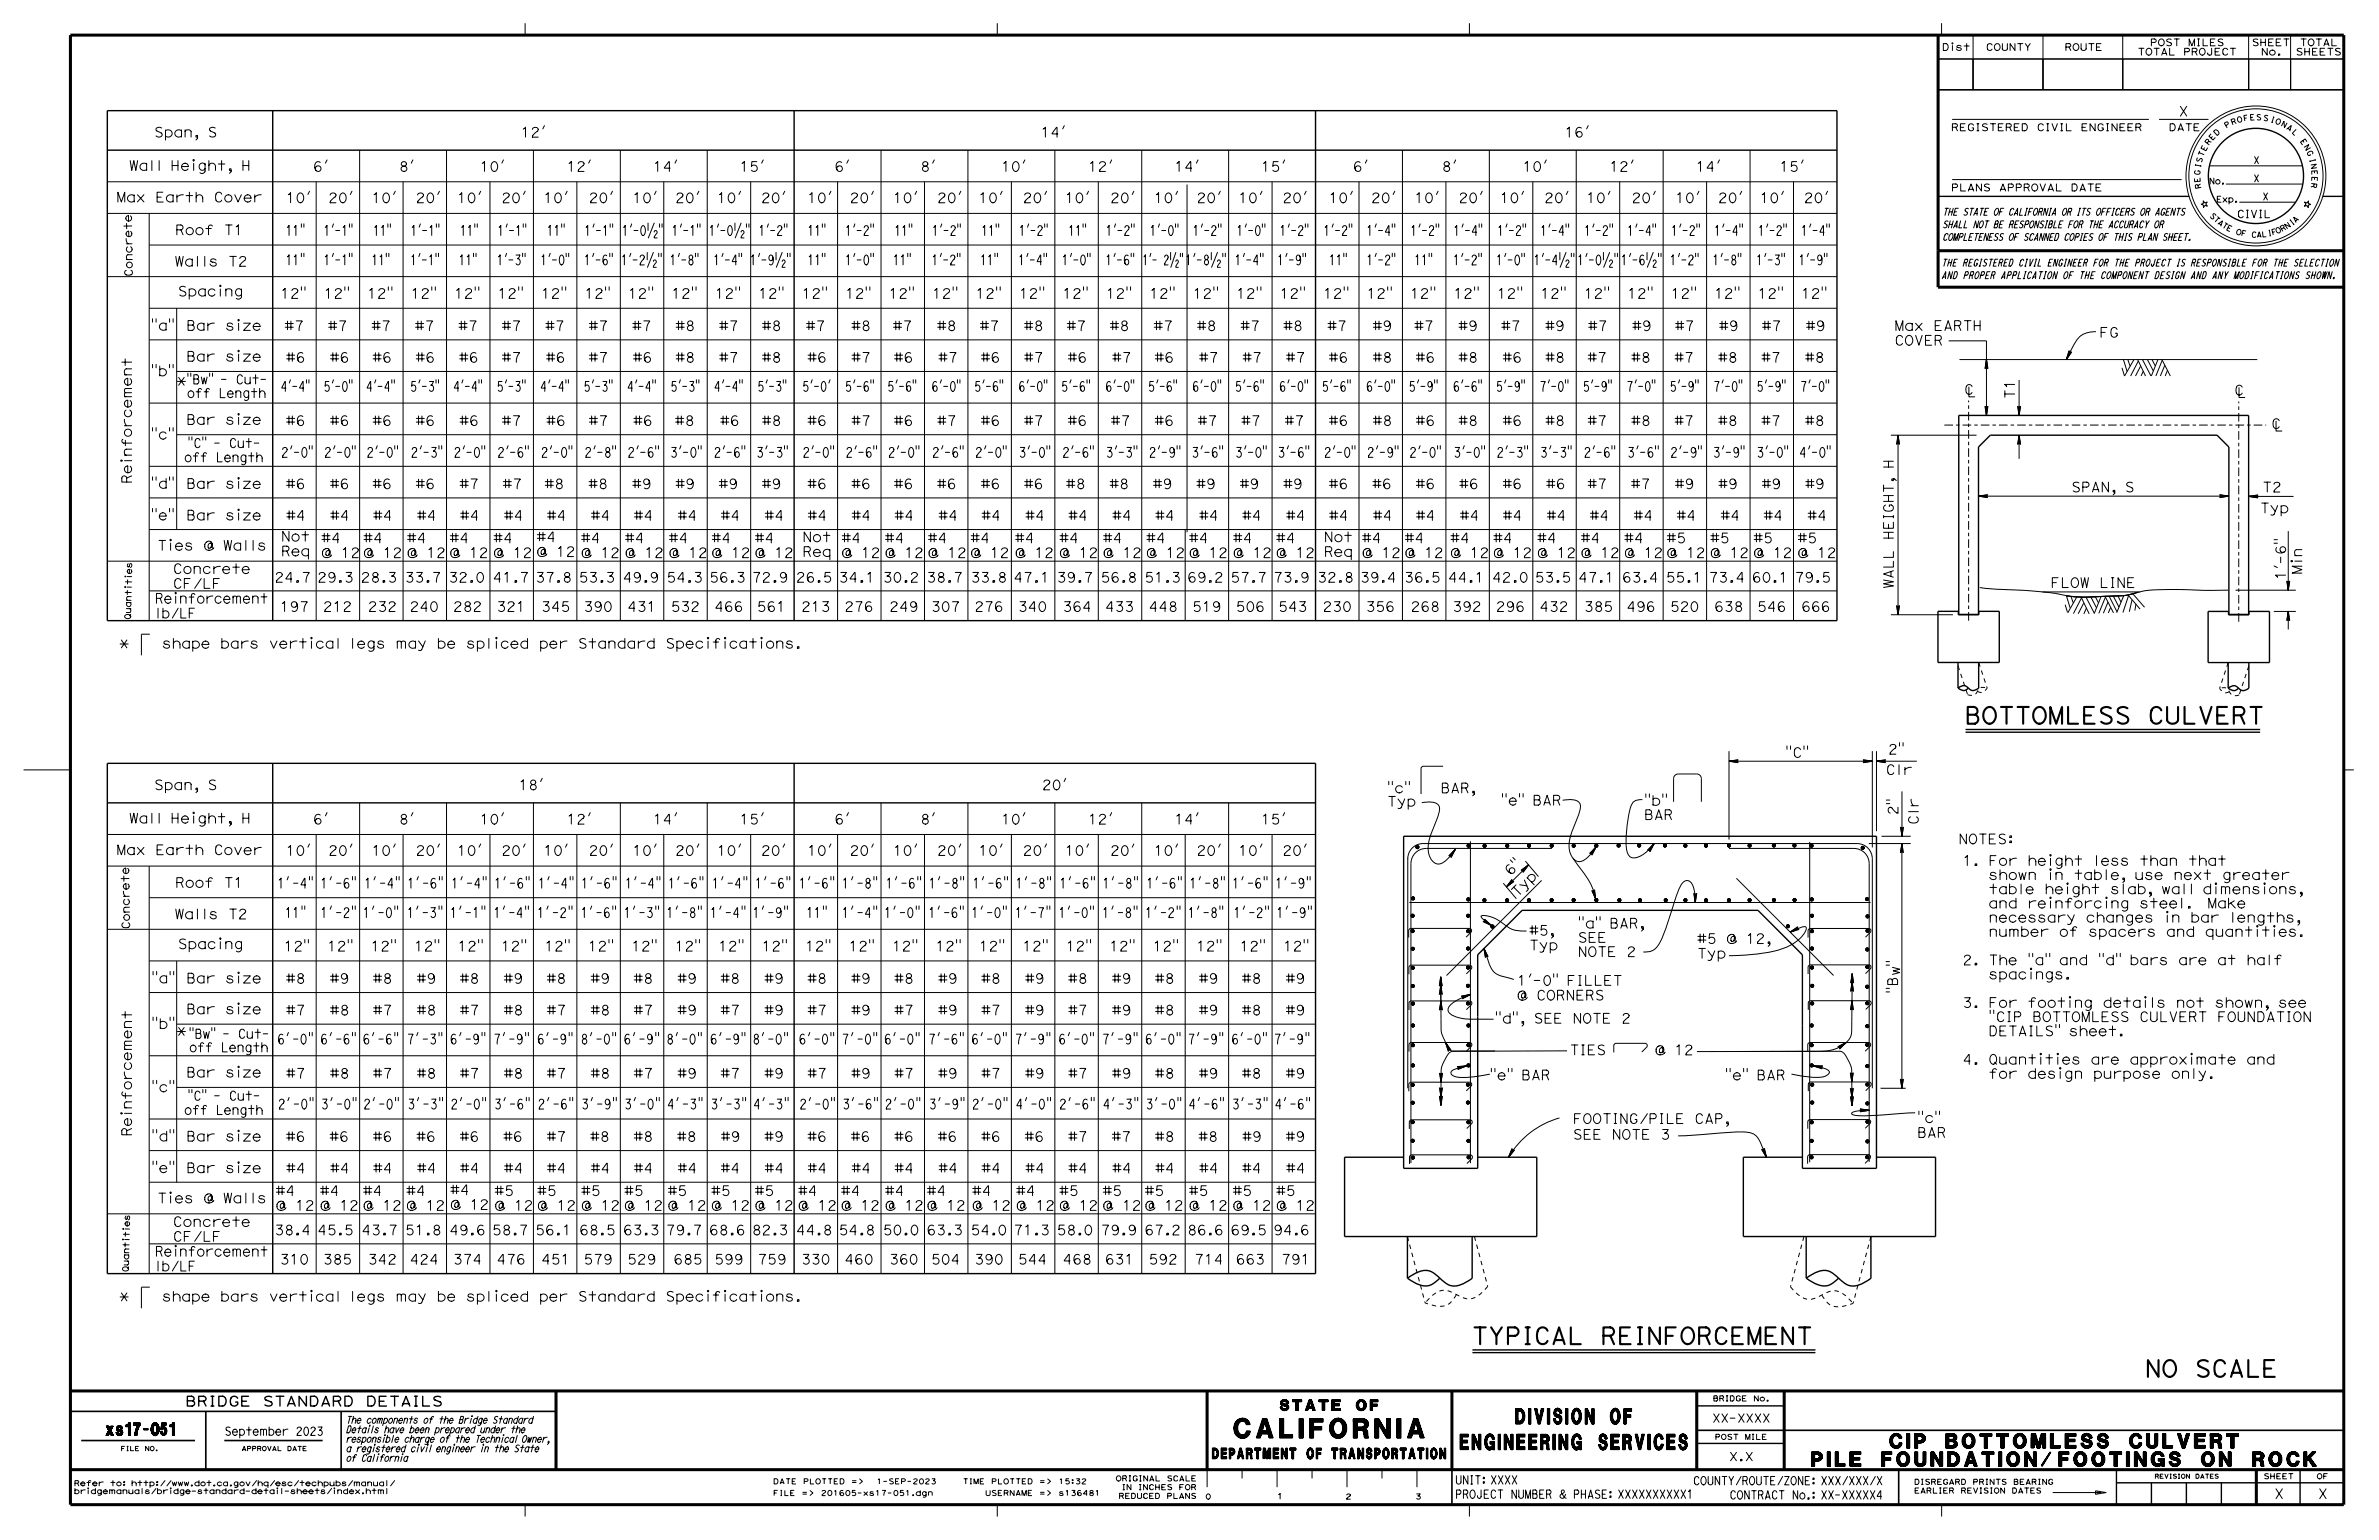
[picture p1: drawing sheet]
<svg xmlns="http://www.w3.org/2000/svg" width="432mm" height="279mm" viewBox="0 0 432 279" stroke-linecap="round" stroke-linejoin="round" font-family="sans-serif">
<defs><g id="words">
<text font-size="3.5" x="224" y="260.9">CALIFORNIA</text>
<g font-size="3">
<text x="356.6" y="131.3">BOTTOMLESS CULVERT</text>
<text x="267.1" y="243.9">TYPICAL REINFORCEMENT</text>
<text x="389.3" y="249.8">NO SCALE</text>
</g>
<g font-size="2.8">
<text x="265" y="263">ENGINEERING SERVICES</text>
<text x="275.1" y="258.3">DIVISION OF</text>
</g>
<g font-size="2.6">
<text x="343" y="262.7">CIP BOTTOMLESS CULVERT</text>
<text x="328.8" y="266">PILE FOUNDATION/FOOTINGS ON ROCK</text>
</g>
<text font-size="2.2" x="19.3" y="260.4">xs17-051</text>
<g font-size="1.9">
<text x="232.3" y="255.9">STATE OF</text>
<text x="220" y="264.7">DEPARTMENT OF TRANSPORTATION</text>
</g>
<g font-size="1.8">
<text x="395.4" y="21.1">X</text>
<text x="28" y="24.9">Span, S</text>
<text x="94.5" y="24.9">12'</text>
<text x="188.9" y="24.9">14'</text>
<text x="284" y="24.9">16'</text>
<text x="23.4" y="30.9">Wall Height, H</text>
<text x="56.8" y="31.1">6'</text>
<text x="72.4" y="31.1">8'</text>
<text x="87.1" y="31.1">10'</text>
<text x="102.8" y="31.1">12'</text>
<text x="118.5" y="31.1">14'</text>
<text x="134.2" y="31.1">15'</text>
<text x="151.4" y="31.1">6'</text>
<text x="167" y="31.1">8'</text>
<text x="181.7" y="31.1">10'</text>
<text x="197.5" y="31.1">12'</text>
<text x="213.1" y="31.1">14'</text>
<text x="228.9" y="31.1">15'</text>
<text x="245.6" y="31.1">6'</text>
<text x="261.7" y="31.1">8'</text>
<text x="276.3" y="31.1">10'</text>
<text x="292.1" y="31.1">12'</text>
<text x="307.8" y="31.1">14'</text>
<text x="323" y="31.1">15'</text>
<text x="21.1" y="36.7">Max Earth Cover</text>
<text x="51.9" y="36.8">10'</text>
<text x="59.6" y="36.8">20'</text>
<text x="67.4" y="36.8">10'</text>
<text x="75.4" y="36.8">20'</text>
<text x="82.9" y="36.8">10'</text>
<text x="91" y="36.8">20'</text>
<text x="98.6" y="36.8">10'</text>
<text x="106.8" y="36.8">20'</text>
<text x="114.8" y="36.8">10'</text>
<text x="122.5" y="36.8">20'</text>
<text x="130.1" y="36.8">10'</text>
<text x="138.1" y="36.8">20'</text>
<text x="146.5" y="36.8">10'</text>
<text x="154.2" y="36.8">20'</text>
<text x="162.1" y="36.8">10'</text>
<text x="170.1" y="36.8">20'</text>
<text x="177.6" y="36.8">10'</text>
<text x="185.6" y="36.8">20'</text>
<text x="193.3" y="36.8">10'</text>
<text x="201.5" y="36.8">20'</text>
<text x="209.4" y="36.8">10'</text>
<text x="217.2" y="36.8">20'</text>
<text x="224.7" y="36.8">10'</text>
<text x="232.7" y="36.8">20'</text>
<text x="241.1" y="36.8">10'</text>
<text x="248.8" y="36.8">20'</text>
<text x="256.7" y="36.8">10'</text>
<text x="264.7" y="36.8">20'</text>
<text x="272.2" y="36.8">10'</text>
<text x="280.3" y="36.8">20'</text>
<text x="287.9" y="36.8">10'</text>
<text x="296.1" y="36.8">20'</text>
<text x="304" y="36.8">10'</text>
<text x="311.8" y="36.8">20'</text>
<text x="319.4" y="36.8">10'</text>
<text x="327.4" y="36.8">20'</text>
<text x="31.8" y="42.6">Roof T1</text>
<text x="51.8" y="42.7">11&quot;</text>
<text x="58.7" y="42.7">1'-1&quot;</text>
<text x="67.7" y="42.7">11&quot;</text>
<text x="74.5" y="42.7">1'-1&quot;</text>
<text x="83.5" y="42.7">11&quot;</text>
<text x="90.3" y="42.7">1'-1&quot;</text>
<text x="99.2" y="42.7">11&quot;</text>
<text x="106" y="42.7">1'-1&quot;</text>
<text x="112.9" y="42.7">1'-0½&quot;</text>
<text x="121.9" y="42.7">1'-1&quot;</text>
<text x="128.6" y="42.7">1'-0½&quot;</text>
<text x="137.7" y="42.7">1'-2&quot;</text>
<text x="146.6" y="42.7">11&quot;</text>
<text x="153.4" y="42.7">1'-2&quot;</text>
<text x="162.3" y="42.7">11&quot;</text>
<text x="169.1" y="42.7">1'-2&quot;</text>
<text x="178.1" y="42.7">11&quot;</text>
<text x="184.9" y="42.7">1'-2&quot;</text>
<text x="193.9" y="42.7">11&quot;</text>
<text x="200.7" y="42.7">1'-2&quot;</text>
<text x="208.7" y="42.7">1'-0&quot;</text>
<text x="216.5" y="42.7">1'-2&quot;</text>
<text x="224.4" y="42.7">1'-0&quot;</text>
<text x="232.2" y="42.7">1'-2&quot;</text>
<text x="240.2" y="42.7">1'-2&quot;</text>
<text x="248" y="42.7">1'-4&quot;</text>
<text x="256" y="42.7">1'-2&quot;</text>
<text x="263.8" y="42.7">1'-4&quot;</text>
<text x="271.7" y="42.7">1'-2&quot;</text>
<text x="279.5" y="42.7">1'-4&quot;</text>
<text x="287.5" y="42.7">1'-2&quot;</text>
<text x="295.3" y="42.7">1'-4&quot;</text>
<text x="303.3" y="42.7">1'-2&quot;</text>
<text x="311.1" y="42.7">1'-4&quot;</text>
<text x="319.1" y="42.7">1'-2&quot;</text>
<text x="326.9" y="42.7">1'-4&quot;</text>
<text x="31.7" y="48.3">Walls T2</text>
<text x="32.3" y="53.7">Spacing</text>
<text x="51.8" y="48">11&quot;</text>
<text x="58.7" y="48">1'-1&quot;</text>
<text x="67.4" y="48">11&quot;</text>
<text x="74.4" y="48">1'-1&quot;</text>
<text x="83.2" y="48">11&quot;</text>
<text x="90.2" y="48">1'-3&quot;</text>
<text x="98.1" y="48">1'-0&quot;</text>
<text x="106" y="48">1'-6&quot;</text>
<text x="112.7" y="48">1'-2½&quot;</text>
<text x="121.5" y="48">1'-8&quot;</text>
<text x="129.4" y="48">1'-4&quot; 1'-9½&quot;</text>
<text x="146.6" y="48">11&quot;</text>
<text x="153.4" y="48">1'-0&quot;</text>
<text x="162" y="48">11&quot;</text>
<text x="169.1" y="48">1'-2&quot;</text>
<text x="177.9" y="48">11&quot;</text>
<text x="184.8" y="48">1'-4&quot;</text>
<text x="192.7" y="48">1'-0&quot;</text>
<text x="200.6" y="48">1'-6&quot;</text>
<text x="207.4" y="48">1'- 2½&quot;1'-8½&quot;</text>
<text x="224.1" y="48">1'-4&quot;</text>
<text x="231.8" y="48">1'-9&quot;</text>
<text x="241.2" y="48">11&quot;</text>
<text x="248" y="48">1'-2&quot;</text>
<text x="256.7" y="48">11&quot;</text>
<text x="263.7" y="48">1'-2&quot;</text>
<text x="271.5" y="48">1'-0&quot;</text>
<text x="278.4" y="48">1'-4½&quot;</text>
<text x="286.3" y="48">1'-0½&quot;</text>
<text x="294.2" y="48">1'-6½&quot;</text>
<text x="303.1" y="48">1'-2&quot;</text>
<text x="310.8" y="48">1'-8&quot;</text>
<text x="318.7" y="48">1'-3&quot;</text>
<text x="326.4" y="48">1'-9&quot;</text>
<text x="27.4" y="59.9">&quot;a&quot;</text>
<text x="33.8" y="59.9">Bar size</text>
<text x="50.9" y="54.1">12&quot;</text>
<text x="51.6" y="60">#7</text>
<text x="58.7" y="54.1">12&quot;</text>
<text x="59.5" y="60">#7</text>
<text x="66.6" y="54.1">12&quot;</text>
<text x="67.4" y="60">#7</text>
<text x="74.5" y="54.1">12&quot;</text>
<text x="75.3" y="60">#7</text>
<text x="82.4" y="54.1">12&quot;</text>
<text x="83.2" y="60">#7</text>
<text x="90.3" y="54.1">12&quot;</text>
<text x="91.1" y="60">#7</text>
<text x="98.2" y="54.1">12&quot;</text>
<text x="98.9" y="60">#7</text>
<text x="106.1" y="54.1">12&quot;</text>
<text x="106.8" y="60">#7</text>
<text x="114" y="54.1">12&quot;</text>
<text x="114.7" y="60">#7</text>
<text x="121.8" y="54.1">12&quot;</text>
<text x="122.6" y="60">#8</text>
<text x="129.7" y="54.1">12&quot;</text>
<text x="130.5" y="60">#7</text>
<text x="137.6" y="54.1">12&quot;</text>
<text x="138.3" y="60">#8</text>
<text x="145.5" y="54.1">12&quot;</text>
<text x="146.3" y="60">#7</text>
<text x="153.4" y="54.1">12&quot;</text>
<text x="154.5" y="60">#8</text>
<text x="161.3" y="54.1">12&quot;</text>
<text x="162" y="60">#7</text>
<text x="169.2" y="54.1">12&quot;</text>
<text x="170.1" y="60">#8</text>
<text x="177" y="54.1">12&quot;</text>
<text x="177.8" y="60">#7</text>
<text x="184.9" y="54.1">12&quot;</text>
<text x="185.8" y="60">#8</text>
<text x="192.8" y="54.1">12&quot;</text>
<text x="193.6" y="60">#7</text>
<text x="200.7" y="54.1">12&quot;</text>
<text x="201.4" y="60">#8</text>
<text x="208.6" y="54.1">12&quot;</text>
<text x="209.4" y="60">#7</text>
<text x="216.5" y="54.1">12&quot;</text>
<text x="217.2" y="60">#8</text>
<text x="224.4" y="54.1">12&quot;</text>
<text x="225.1" y="60">#7</text>
<text x="232.2" y="54.1">12&quot;</text>
<text x="232.9" y="60">#8</text>
<text x="240.1" y="54.1">12&quot;</text>
<text x="240.9" y="60">#7</text>
<text x="248" y="54.1">12&quot;</text>
<text x="249.1" y="60">#9</text>
<text x="255.9" y="54.1">12&quot;</text>
<text x="256.7" y="60">#7</text>
<text x="263.8" y="54.1">12&quot;</text>
<text x="264.7" y="60">#9</text>
<text x="271.7" y="54.1">12&quot;</text>
<text x="272.5" y="60">#7</text>
<text x="279.6" y="54.1">12&quot;</text>
<text x="280.5" y="60">#9</text>
<text x="287.5" y="54.1">12&quot;</text>
<text x="288.2" y="60">#7</text>
<text x="295.3" y="54.1">12&quot;</text>
<text x="296.2" y="60">#9</text>
<text x="303.2" y="54.1">12&quot;</text>
<text x="304" y="60">#7</text>
<text x="311.1" y="54.1">12&quot;</text>
<text x="312" y="60">#9</text>
<text x="319" y="54.1">12&quot;</text>
<text x="319.8" y="60">#7</text>
<text x="326.9" y="54.1">12&quot;</text>
<text x="327.8" y="60">#9</text>
<text x="343.9" y="60">Max EARTH</text>
<text x="33.8" y="65.5">Bar size</text>
<text x="51.9" y="65.7">#6</text>
<text x="59.9" y="65.7">#6</text>
<text x="67.6" y="65.7">#6</text>
<text x="75.4" y="65.7">#6</text>
<text x="83.3" y="65.7">#6</text>
<text x="91.1" y="65.7">#7</text>
<text x="99.1" y="65.7">#6</text>
<text x="106.8" y="65.7">#7</text>
<text x="114.8" y="65.7">#6</text>
<text x="122.6" y="65.7">#8</text>
<text x="130.5" y="65.7">#7</text>
<text x="138.3" y="65.7">#8</text>
<text x="146.5" y="65.7">#6</text>
<text x="154.5" y="65.7">#7</text>
<text x="162.2" y="65.7">#6</text>
<text x="170.3" y="65.7">#7</text>
<text x="178" y="65.7">#6</text>
<text x="185.8" y="65.7">#7</text>
<text x="193.8" y="65.7">#6</text>
<text x="201.8" y="65.7">#7</text>
<text x="209.5" y="65.7">#6</text>
<text x="217.6" y="65.7">#7</text>
<text x="225.5" y="65.7">#7</text>
<text x="233.4" y="65.7">#7</text>
<text x="241.2" y="65.7">#6</text>
<text x="249.1" y="65.7">#8</text>
<text x="256.9" y="65.7">#6</text>
<text x="264.7" y="65.7">#8</text>
<text x="272.7" y="65.7">#6</text>
<text x="280.5" y="65.7">#8</text>
<text x="288.1" y="65.7">#7</text>
<text x="296.1" y="65.7">#8</text>
<text x="303.9" y="65.7">#7</text>
<text x="311.8" y="65.7">#8</text>
<text x="319.7" y="65.7">#7</text>
<text x="327.6" y="65.7">#8</text>
<text x="343.9" y="62.6">COVER</text>
<text x="381" y="61.2">FG</text>
<text x="27.4" y="68.2">&quot;b&quot;</text>
<text x="32" y="70.1">*</text>
<text x="50.9" y="71">4'-4&quot;</text>
<text x="58.7" y="71">5'-0&quot;</text>
<text x="66.4" y="71">4'-4&quot;</text>
<text x="74.4" y="71">5'-3&quot;</text>
<text x="82.2" y="71">4'-4&quot;</text>
<text x="90.2" y="71">5'-3&quot;</text>
<text x="98" y="71">4'-4&quot;</text>
<text x="105.9" y="71">5'-3&quot;</text>
<text x="113.8" y="71">4'-4&quot;</text>
<text x="121.7" y="71">5'-3&quot;</text>
<text x="129.6" y="71">4'-4&quot;</text>
<text x="137.5" y="71">5'-3&quot;</text>
<text x="145.6" y="71">5'-0'</text>
<text x="153.4" y="71">5'-6&quot;</text>
<text x="161.1" y="71">5'-6&quot;</text>
<text x="169.1" y="71">6'-0&quot;</text>
<text x="176.8" y="71">5'-6&quot;</text>
<text x="184.8" y="71">6'-0&quot;</text>
<text x="192.6" y="71">5'-6&quot;</text>
<text x="200.6" y="71">6'-0&quot;</text>
<text x="208.4" y="71">5'-6&quot;</text>
<text x="216.4" y="71">6'-0&quot;</text>
<text x="224.1" y="71">5'-6&quot;</text>
<text x="232.2" y="71">6'-0&quot;</text>
<text x="239.9" y="71">5'-6&quot;</text>
<text x="247.9" y="71">6'-0&quot;</text>
<text x="255.7" y="71">5'-9&quot;</text>
<text x="263.7" y="71">6'-6&quot;</text>
<text x="271.5" y="71">5'-9&quot;</text>
<text x="279.4" y="71">7'-0&quot;</text>
<text x="287.3" y="71">5'-9&quot;</text>
<text x="295.2" y="71">7'-0&quot;</text>
<text x="303.1" y="71">5'-9&quot;</text>
<text x="311" y="71">7'-0&quot;</text>
<text x="318.8" y="71">5'-9&quot;</text>
<text x="326.7" y="71">7'-0&quot;</text>
<text x="33.8" y="77">Bar size</text>
<text x="51.9" y="77.2">#6</text>
<text x="59.9" y="77.2">#6</text>
<text x="67.6" y="77.2">#6</text>
<text x="75.4" y="77.2">#6</text>
<text x="83.4" y="77.2">#6</text>
<text x="91.1" y="77.2">#7</text>
<text x="99.1" y="77.2">#6</text>
<text x="106.8" y="77.2">#7</text>
<text x="114.9" y="77.2">#6</text>
<text x="122.5" y="77.2">#8</text>
<text x="130.7" y="77.2">#6</text>
<text x="138.3" y="77.2">#8</text>
<text x="146.5" y="77.2">#6</text>
<text x="154.5" y="77.2">#7</text>
<text x="162.2" y="77.2">#6</text>
<text x="170.1" y="77.2">#7</text>
<text x="178" y="77.2">#6</text>
<text x="185.8" y="77.2">#7</text>
<text x="193.8" y="77.2">#6</text>
<text x="201.6" y="77.2">#7</text>
<text x="209.5" y="77.2">#6</text>
<text x="217.4" y="77.2">#7</text>
<text x="225.3" y="77.2">#7</text>
<text x="233.2" y="77.2">#7</text>
<text x="241.2" y="77.2">#6</text>
<text x="249.1" y="77.2">#8</text>
<text x="256.9" y="77.2">#6</text>
<text x="264.7" y="77.2">#8</text>
<text x="272.7" y="77.2">#6</text>
<text x="280.5" y="77.2">#8</text>
<text x="288.1" y="77.2">#7</text>
<text x="296.1" y="77.2">#8</text>
<text x="303.9" y="77.2">#7</text>
<text x="311.8" y="77.2">#8</text>
<text x="319.7" y="77.2">#7</text>
<text x="327.6" y="77.2">#8</text>
<text x="365.7" y="72.4" transform="rotate(-90 365.7 72.4)">T1</text>
<text x="27.4" y="79.7">&quot;c&quot;</text>
<text x="51" y="83">2'-0&quot;</text>
<text x="58.8" y="83">2'-0&quot;</text>
<text x="66.5" y="83">2'-0&quot;</text>
<text x="74.5" y="83">2'-3&quot;</text>
<text x="82.3" y="83">2'-0&quot;</text>
<text x="90.2" y="83">2'-6&quot;</text>
<text x="98.2" y="83">2'-0&quot;</text>
<text x="106.1" y="83">2'-8&quot;</text>
<text x="113.9" y="83">2'-6&quot;</text>
<text x="121.6" y="83">3'-0&quot;</text>
<text x="129.5" y="83">2'-6&quot;</text>
<text x="137.3" y="83">3'-3&quot;</text>
<text x="145.7" y="83">2'-0&quot;</text>
<text x="153.5" y="83">2'-6&quot;</text>
<text x="161.2" y="83">2'-0&quot;</text>
<text x="169.2" y="83">2'-6&quot;</text>
<text x="177" y="83">2'-0&quot;</text>
<text x="184.9" y="83">3'-0&quot;</text>
<text x="192.8" y="83">2'-6&quot;</text>
<text x="200.7" y="83">3'-3&quot;</text>
<text x="208.5" y="83">2'-9&quot;</text>
<text x="216.3" y="83">3'-6&quot;</text>
<text x="224.2" y="83">3'-0&quot;</text>
<text x="231.9" y="83">3'-6&quot;</text>
<text x="240.3" y="83">2'-0&quot;</text>
<text x="248.1" y="83">2'-9&quot;</text>
<text x="255.8" y="83">2'-0&quot;</text>
<text x="263.8" y="83">3'-0&quot;</text>
<text x="271.6" y="83">2'-3&quot;</text>
<text x="279.5" y="83">3'-3&quot;</text>
<text x="287.4" y="83">2'-6&quot;</text>
<text x="295.4" y="83">3'-6&quot;</text>
<text x="303.2" y="83">2'-9&quot;</text>
<text x="310.9" y="83">3'-9&quot;</text>
<text x="318.8" y="83">3'-0&quot;</text>
<text x="326.5" y="83">4'-0&quot;</text>
<text x="23.9" y="87.8" transform="rotate(-90 23.9 87.8)">Reinforcem ent</text>
<text x="27.4" y="88.6">&quot;d&quot;</text>
<text x="33.8" y="88.6">Bar size</text>
<text x="51.9" y="88.7">#6</text>
<text x="59.9" y="88.7">#6</text>
<text x="67.6" y="88.7">#6</text>
<text x="75.4" y="88.7">#6</text>
<text x="83.4" y="88.7">#7</text>
<text x="91.2" y="88.7">#7</text>
<text x="98.8" y="88.7">#8</text>
<text x="106.8" y="88.7">#8</text>
<text x="114.7" y="88.7">#9</text>
<text x="122.6" y="88.7">#9</text>
<text x="130.4" y="88.7">#9</text>
<text x="138.3" y="88.7">#9</text>
<text x="146.5" y="88.7">#6</text>
<text x="154.5" y="88.7">#6</text>
<text x="162.2" y="88.7">#6</text>
<text x="170.1" y="88.7">#6</text>
<text x="178" y="88.7">#6</text>
<text x="185.8" y="88.7">#6</text>
<text x="193.5" y="88.7">#8</text>
<text x="201.4" y="88.7">#8</text>
<text x="209.2" y="88.7">#9</text>
<text x="217.1" y="88.7">#9</text>
<text x="225" y="88.7">#9</text>
<text x="232.9" y="88.7">#9</text>
<text x="241.2" y="88.7">#6</text>
<text x="249.1" y="88.7">#6</text>
<text x="256.9" y="88.7">#6</text>
<text x="264.8" y="88.7">#6</text>
<text x="272.7" y="88.7">#6</text>
<text x="280.6" y="88.7">#6</text>
<text x="288.1" y="88.7">#7</text>
<text x="296" y="88.7">#7</text>
<text x="304" y="88.7">#9</text>
<text x="311.9" y="88.7">#9</text>
<text x="319.7" y="88.7">#9</text>
<text x="327.6" y="88.7">#9</text>
<text x="375.9" y="89.3">SPAN, S</text>
<text x="410.6" y="89.3">T2</text>
<text x="27.4" y="94.3">&quot;e&quot;</text>
<text x="33.8" y="94.4">Bar size</text>
<text x="51.9" y="94.4">#4</text>
<text x="59.9" y="94.4">#4</text>
<text x="67.7" y="94.4">#4</text>
<text x="75.7" y="94.4">#4</text>
<text x="83.5" y="94.4">#4</text>
<text x="91.4" y="94.4">#4</text>
<text x="99.2" y="94.4">#4</text>
<text x="107.2" y="94.4">#4</text>
<text x="115" y="94.4">#4</text>
<text x="123" y="94.4">#4</text>
<text x="130.8" y="94.4">#4</text>
<text x="138.8" y="94.4">#4</text>
<text x="146.6" y="94.4">#4</text>
<text x="154.5" y="94.4">#4</text>
<text x="162.3" y="94.4">#4</text>
<text x="170.3" y="94.4">#4</text>
<text x="178.1" y="94.4">#4</text>
<text x="186.1" y="94.4">#4</text>
<text x="193.9" y="94.4">#4</text>
<text x="201.9" y="94.4">#4</text>
<text x="209.7" y="94.4">#4</text>
<text x="217.6" y="94.4">#4</text>
<text x="225.4" y="94.4">#4</text>
<text x="233.4" y="94.4">#4</text>
<text x="241.2" y="94.4">#4</text>
<text x="249.2" y="94.4">#4</text>
<text x="257" y="94.4">#4</text>
<text x="264.9" y="94.4">#4</text>
<text x="272.7" y="94.4">#4</text>
<text x="280.7" y="94.4">#4</text>
<text x="288.5" y="94.4">#4</text>
<text x="296.5" y="94.4">#4</text>
<text x="304.3" y="94.4">#4</text>
<text x="312.3" y="94.4">#4</text>
<text x="320.1" y="94.4">#4</text>
<text x="328" y="94.4">#4</text>
<text x="410.2" y="93.1">Typ</text>
<text x="28.5" y="99.8">Ties @ Walls</text>
<text x="51" y="98.2">Not</text>
<text x="51" y="100.9">Req</text>
<text x="58.3" y="101.2">@ 12</text>
<text x="58.3" y="98.5">#4</text>
<text x="65.9" y="101.2">@ 12</text>
<text x="65.9" y="98.5">#4</text>
<text x="73.8" y="101.2">@ 12</text>
<text x="73.8" y="98.5">#4</text>
<text x="81.6" y="101.2">@ 12</text>
<text x="81.6" y="98.5">#4</text>
<text x="89.5" y="101.2">@ 12</text>
<text x="89.5" y="98.5">#4</text>
<text x="97.4" y="101">@ 12</text>
<text x="97.4" y="98.3">#4</text>
<text x="105.4" y="101.2">@ 12</text>
<text x="105.4" y="98.5">#4</text>
<text x="113.4" y="101.2">@ 12</text>
<text x="113.4" y="98.5">#4</text>
<text x="121.4" y="101.2">@ 12</text>
<text x="121.4" y="98.5">#4</text>
<text x="129.1" y="101.2">@ 12</text>
<text x="129.1" y="98.5">#4</text>
<text x="137" y="101.2">@ 12</text>
<text x="137" y="98.5">#4</text>
<text x="145.6" y="98.3">Not</text>
<text x="145.7" y="101">Req</text>
<text x="152.7" y="101.2">@ 12</text>
<text x="152.7" y="98.5">#4</text>
<text x="160.6" y="101.2">@ 12</text>
<text x="160.6" y="98.5">#4</text>
<text x="168.4" y="101.2">@ 12</text>
<text x="168.4" y="98.5">#4</text>
<text x="176.1" y="101.2">@ 12</text>
<text x="176.1" y="98.5">#4</text>
<text x="184.2" y="101.2">@ 12</text>
<text x="184.2" y="98.5">#4</text>
<text x="192.3" y="101.2">@ 12</text>
<text x="192.3" y="98.5">#4</text>
<text x="200.2" y="101.2">@ 12</text>
<text x="200.2" y="98.5">#4</text>
<text x="208" y="101.2">@ 12</text>
<text x="208" y="98.5">#4</text>
<text x="215.8" y="101.2">@ 12</text>
<text x="215.8" y="98.5">#4</text>
<text x="223.8" y="101.2">@ 12</text>
<text x="223.8" y="98.5">#4</text>
<text x="231.6" y="101.2">@ 12</text>
<text x="231.6" y="98.5">#4</text>
<text x="240.3" y="98.3">Not</text>
<text x="240.3" y="101">Req</text>
<text x="247.2" y="101.2">@ 12</text>
<text x="247.2" y="98.5">#4</text>
<text x="255" y="101.2">@ 12</text>
<text x="255" y="98.5">#4</text>
<text x="263.2" y="101.2">@ 12</text>
<text x="263.2" y="98.5">#4</text>
<text x="271" y="101.2">@ 12</text>
<text x="271" y="98.5">#4</text>
<text x="279" y="101.2">@ 12</text>
<text x="279" y="98.5">#4</text>
<text x="286.9" y="101.2">@ 12</text>
<text x="286.9" y="98.5">#4</text>
<text x="294.8" y="101.2">@ 12</text>
<text x="294.8" y="98.5">#4</text>
<text x="302.5" y="101.2">@ 12</text>
<text x="302.5" y="98.5">#5</text>
<text x="310.4" y="101.2">@ 12</text>
<text x="310.4" y="98.5">#5</text>
<text x="318.2" y="101.2">@ 12</text>
<text x="318.2" y="98.5">#5</text>
<text x="326.3" y="101.2">@ 12</text>
<text x="326.3" y="98.5">#5</text>
<text x="343.7" y="98" transform="rotate(-90 343.7 98)">HEIGHT, H</text>
<text x="31.4" y="106.7">CF/LF</text>
<text x="31.4" y="104.1">Concrete</text>
<text x="49.8" y="105.6">24.7</text>
<text x="57.6" y="105.6">29.3</text>
<text x="65.5" y="105.6">28.3</text>
<text x="73.5" y="105.6">33.7</text>
<text x="81.4" y="105.6">32.0</text>
<text x="89.4" y="105.6">41.7 37.8 53.3</text>
<text x="113" y="105.6">49.9</text>
<text x="121" y="105.6">54.3 56.3</text>
<text x="136.4" y="105.6">72.9</text>
<text x="144.4" y="105.6">26.5</text>
<text x="152.2" y="105.6">34.1</text>
<text x="160.2" y="105.6">30.2</text>
<text x="168.1" y="105.6">38.7</text>
<text x="176.2" y="105.6">33.8 47.1 39.7</text>
<text x="199.8" y="105.6">56.8</text>
<text x="207.7" y="105.6">51.3 69.2 57.7 73.9</text>
<text x="239.1" y="105.6">32.8 39.4</text>
<text x="254.9" y="105.6">36.5</text>
<text x="262.8" y="105.6">44.1</text>
<text x="270.8" y="105.6">42.0 53.5 47.1</text>
<text x="294.4" y="105.6">63.4</text>
<text x="302.3" y="105.6">55.1 73.4 60.1 79.5</text>
<text x="343.7" y="106.8" transform="rotate(-90 343.7 106.8)">WALL</text>
<text x="372.2" y="106.6">FLOW LINE</text>
<text x="414.8" y="105.2" transform="rotate(-90 414.8 105.2)">1'-6&quot;</text>
<text x="417.8" y="104.2" transform="rotate(-90 417.8 104.2)">Min</text>
<text x="28.1" y="112.1">lb/LF</text>
<text x="28.1" y="109.5">Reinforcement</text>
<text x="50.8" y="110.9">197</text>
<text x="58.6" y="110.9">212</text>
<text x="66.7" y="110.9">232</text>
<text x="74.3" y="110.9">240</text>
<text x="82.2" y="110.9">282</text>
<text x="90.1" y="110.9">321</text>
<text x="98.2" y="110.9">345</text>
<text x="105.9" y="110.9">390</text>
<text x="113.8" y="110.9">431</text>
<text x="121.7" y="110.9">532</text>
<text x="129.6" y="110.9">466</text>
<text x="137.3" y="110.9">561</text>
<text x="145.4" y="110.9">213</text>
<text x="153.2" y="110.9">276</text>
<text x="161.4" y="110.9">249</text>
<text x="169" y="110.9">307</text>
<text x="176.8" y="110.9">276</text>
<text x="184.7" y="110.9">340</text>
<text x="192.8" y="110.9">364</text>
<text x="200.5" y="110.9">433</text>
<text x="208.5" y="110.9">448</text>
<text x="216.4" y="110.9">519</text>
<text x="224.3" y="110.9">506</text>
<text x="232" y="110.9">543</text>
<text x="240" y="110.9">230</text>
<text x="247.9" y="110.9">356</text>
<text x="256" y="110.9">268</text>
<text x="263.6" y="110.9">392</text>
<text x="271.5" y="110.9">296</text>
<text x="279.4" y="110.9">432</text>
<text x="287.5" y="110.9">385</text>
<text x="295.2" y="110.9">496</text>
<text x="303.1" y="110.9">520</text>
<text x="311.1" y="110.9">638</text>
<text x="318.9" y="110.9">546</text>
<text x="326.9" y="110.9">666</text>
<text x="21.6" y="117.8">*</text>
<text x="324" y="137.4">&quot;C&quot;</text>
<text x="342.7" y="136.8">2&quot;</text>
<text x="28" y="143.3">Span, S</text>
<text x="94.1" y="143.3">18'</text>
<text x="189.1" y="143.3">20'</text>
<text x="251.8" y="143.9">&quot;c&quot;</text>
<text x="260.1" y="143.9">BAR,</text>
<text x="342.3" y="140.5">Clr</text>
<text x="23.4" y="149.3">Wall Height, H</text>
<text x="56.8" y="149.5">6'</text>
<text x="72.4" y="149.5">8'</text>
<text x="87.1" y="149.5">10'</text>
<text x="102.8" y="149.5">12'</text>
<text x="118.5" y="149.5">14'</text>
<text x="134.2" y="149.5">15'</text>
<text x="151.4" y="149.5">6'</text>
<text x="167" y="149.5">8'</text>
<text x="181.7" y="149.5">10'</text>
<text x="197.5" y="149.5">12'</text>
<text x="213.1" y="149.5">14'</text>
<text x="228.9" y="149.5">15'</text>
<text x="251.8" y="146.3">Typ</text>
<text x="272.4" y="146.1">&quot;e&quot; BAR</text>
<text x="298.4" y="148.7">BAR</text>
<text x="298.4" y="146.1">&quot;b&quot;</text>
<text x="344.5" y="147.9" transform="rotate(-90 344.5 147.9)">2&quot;</text>
<text x="348.2" y="149.6" transform="rotate(-90 348.2 149.6)">Clr</text>
<text x="21.1" y="155.1">Max Earth Cover</text>
<text x="51.9" y="155.2">10'</text>
<text x="59.6" y="155.2">20'</text>
<text x="67.4" y="155.2">10'</text>
<text x="75.4" y="155.2">20'</text>
<text x="82.9" y="155.2">10'</text>
<text x="91" y="155.2">20'</text>
<text x="98.6" y="155.2">10'</text>
<text x="106.8" y="155.2">20'</text>
<text x="114.8" y="155.2">10'</text>
<text x="122.5" y="155.2">20'</text>
<text x="130.1" y="155.2">10'</text>
<text x="138.1" y="155.2">20'</text>
<text x="146.5" y="155.2">10'</text>
<text x="154.2" y="155.2">20'</text>
<text x="162.1" y="155.2">10'</text>
<text x="170.1" y="155.2">20'</text>
<text x="177.6" y="155.2">10'</text>
<text x="185.6" y="155.2">20'</text>
<text x="193.3" y="155.2">10'</text>
<text x="201.5" y="155.2">20'</text>
<text x="209.4" y="155.2">10'</text>
<text x="217.2" y="155.2">20'</text>
<text x="224.7" y="155.2">10'</text>
<text x="232.7" y="155.2">20'</text>
<text x="355.5" y="153.1">NOTES:</text>
<text x="31.8" y="161">Roof T1</text>
<text x="50.3" y="161.1">1'-4&quot;</text>
<text x="58.1" y="161.1">1'-6&quot;</text>
<text x="66.1" y="161.1">1'-4&quot; 1'-6&quot; 1'-4&quot; 1'-6&quot; 1'-4&quot; 1'-6&quot; 1'-4&quot; 1'-6&quot; 1'-4&quot; 1'-6&quot;</text>
<text x="145" y="161.1">1'-6&quot; 1'-8&quot;</text>
<text x="160.7" y="161.1">1'-6&quot; 1'-8&quot; 1'-6&quot; 1'-8&quot; 1'-6&quot; 1'-8&quot; 1'-6&quot; 1'-8&quot; 1'-6&quot; 1'-9&quot;</text>
<text x="274.1" y="159" transform="rotate(-45 274.1 159)">6 &quot;</text>
<text x="356.2" y="157">1. For height less than that</text>
<text x="360.9" y="159.6">shown in table, use next greater</text>
<text x="31.7" y="166.7">Walls T2</text>
<text x="51.7" y="166.5">11&quot;</text>
<text x="58.1" y="166.5">1'-2&quot; 1'-0&quot; 1'-3&quot; 1'-1&quot; 1'-4&quot; 1'-2&quot; 1'-6&quot; 1'-3&quot; 1'-8&quot; 1'-4&quot; 1'-9&quot;</text>
<text x="146.3" y="166.5">11&quot;</text>
<text x="152.8" y="166.5">1'-4&quot;</text>
<text x="160.5" y="166.5">1'-0&quot;</text>
<text x="168.5" y="166.5">1'-6&quot;</text>
<text x="176.3" y="166.5">1'-0&quot; 1'-7&quot; 1'-0&quot; 1'-8&quot; 1'-2&quot; 1'-8&quot;</text>
<text x="223.9" y="166.5">1'-2&quot; 1'-9&quot;</text>
<text x="275.4" y="162.9" transform="rotate(-45 275.4 162.9)">T y p</text>
<text x="360.9" y="167.3">necessary changes in bar lengths,</text>
<text x="360.9" y="164.7">and reinforcing steel.</text>
<text x="360.9" y="162.2">table height slab, wall dimensions,</text>
<text x="398.3" y="164.7">Make</text>
<text x="32.3" y="172.1">Spacing</text>
<text x="51.5" y="172.5">12&quot;</text>
<text x="59.4" y="172.5">12&quot;</text>
<text x="67.2" y="172.5">12&quot;</text>
<text x="75.1" y="172.5">12&quot;</text>
<text x="83" y="172.5">12&quot;</text>
<text x="90.9" y="172.5">12&quot;</text>
<text x="98.8" y="172.5">12&quot;</text>
<text x="106.7" y="172.5">12&quot;</text>
<text x="114.6" y="172.5">12&quot;</text>
<text x="122.5" y="172.5">12&quot;</text>
<text x="130.3" y="172.5">12&quot;</text>
<text x="138.2" y="172.5">12&quot;</text>
<text x="146.1" y="172.5">12&quot;</text>
<text x="154" y="172.5">12&quot;</text>
<text x="161.9" y="172.5">12&quot;</text>
<text x="169.8" y="172.5">12&quot;</text>
<text x="177.7" y="172.5">12&quot;</text>
<text x="185.5" y="172.5">12&quot;</text>
<text x="193.4" y="172.5">12&quot;</text>
<text x="201.3" y="172.5">12&quot;</text>
<text x="209.2" y="172.5">12&quot;</text>
<text x="217.1" y="172.5">12&quot;</text>
<text x="225" y="172.5">12&quot;</text>
<text x="232.9" y="172.5">12&quot;</text>
<text x="277.5" y="172.4">Typ</text>
<text x="277.5" y="169.7">#5,</text>
<text x="286.4" y="173.5">NOTE 2</text>
<text x="286.4" y="171">SEE</text>
<text x="286.4" y="168.4">&quot;a&quot; BAR,</text>
<text x="308" y="173.9">Typ</text>
<text x="308" y="171.2">#5 @ 12,</text>
<text x="360.9" y="169.9">number of spacers and quantities.</text>
<text x="27.5" y="178.3">&quot;a&quot;</text>
<text x="33.8" y="178.4">Bar size</text>
<text x="51.9" y="178.4">#8</text>
<text x="59.8" y="178.4">#9</text>
<text x="67.7" y="178.4">#8</text>
<text x="75.6" y="178.4">#9</text>
<text x="83.4" y="178.4">#8</text>
<text x="91.4" y="178.4">#9</text>
<text x="99.2" y="178.4">#8</text>
<text x="107.2" y="178.4">#9</text>
<text x="115" y="178.4">#8</text>
<text x="122.9" y="178.4">#9</text>
<text x="130.7" y="178.4">#8</text>
<text x="138.7" y="178.4">#9</text>
<text x="146.5" y="178.4">#8</text>
<text x="154.5" y="178.4">#9</text>
<text x="162.3" y="178.4">#8</text>
<text x="170.3" y="178.4">#9</text>
<text x="178.1" y="178.4">#8</text>
<text x="186" y="178.4">#9</text>
<text x="193.8" y="178.4">#8</text>
<text x="201.8" y="178.4">#9</text>
<text x="209.6" y="178.4">#8</text>
<text x="217.6" y="178.4">#9</text>
<text x="225.4" y="178.4">#8</text>
<text x="233.3" y="178.4">#9</text>
<text x="275.3" y="178.8">1'-0&quot; FILLET</text>
<text x="356.2" y="175.1">2. The &quot;a&quot; and &quot;d&quot; bars are at half</text>
<text x="360.9" y="177.6">spacings.</text>
<text x="33.8" y="184">Bar size</text>
<text x="51.9" y="184.1">#7</text>
<text x="59.8" y="184.1">#8</text>
<text x="67.7" y="184.1">#7</text>
<text x="75.6" y="184.1">#8</text>
<text x="83.4" y="184.1">#7</text>
<text x="91.4" y="184.1">#8</text>
<text x="99.2" y="184.1">#7</text>
<text x="107.2" y="184.1">#8</text>
<text x="115" y="184.1">#7</text>
<text x="122.9" y="184.1">#9</text>
<text x="130.8" y="184.1">#7</text>
<text x="138.7" y="184.1">#9</text>
<text x="146.5" y="184.1">#7</text>
<text x="154.5" y="184.1">#9</text>
<text x="162.3" y="184.1">#7</text>
<text x="170.3" y="184.1">#9</text>
<text x="178.1" y="184.1">#7</text>
<text x="186" y="184.1">#9</text>
<text x="193.9" y="184.1">#7</text>
<text x="201.8" y="184.1">#9</text>
<text x="209.6" y="184.1">#8</text>
<text x="217.6" y="184.1">#9</text>
<text x="225.4" y="184.1">#8</text>
<text x="233.4" y="184.1">#9</text>
<text x="271.3" y="185.6">&quot;d&quot;, SEE NOTE 2</text>
<text x="275.3" y="181.4">@ CORNERS</text>
<text x="344.4" y="180.3" transform="rotate(-90 344.4 180.3)">&quot;Bw&quot;</text>
<text x="356.2" y="182.8">3. For footing details not shown, see</text>
<text x="360.9" y="185.4">&quot;CIP BOTTOMLESS CULVERT FOUNDATION</text>
<text x="27.5" y="186.6">&quot;b&quot;</text>
<text x="32" y="188.1">* &quot;Bw&quot; - Cut-</text>
<text x="50.3" y="189.4">6'-0&quot; 6'-6&quot;</text>
<text x="65.8" y="189.4">6'-6&quot;</text>
<text x="73.8" y="189.4">7'-3&quot;</text>
<text x="81.6" y="189.4">6'-9&quot;</text>
<text x="89.6" y="189.4">7'-9&quot; 6'-9&quot; 8'-0&quot; 6'-9&quot; 8'-0&quot; 6'-9&quot; 8'-0&quot;</text>
<text x="145" y="189.4">6'-0&quot; 7'-0&quot; 6'-0&quot; 7'-6&quot; 6'-0&quot; 7'-9&quot; 6'-0&quot; 7'-9&quot; 6'-0&quot; 7'-9&quot; 6'-0&quot; 7'-9&quot;</text>
<text x="284.9" y="191.4">TIES</text>
<text x="298.6" y="191.4">@ 12</text>
<text x="360.9" y="187.9">DETAILS&quot; sheet.</text>
<text x="33.8" y="195.4">Bar size</text>
<text x="51.9" y="195.6">#7</text>
<text x="59.9" y="195.6">#8</text>
<text x="67.7" y="195.6">#7</text>
<text x="75.6" y="195.6">#8</text>
<text x="83.4" y="195.6">#7</text>
<text x="91.4" y="195.6">#8</text>
<text x="99.2" y="195.6">#7</text>
<text x="107.2" y="195.6">#8</text>
<text x="115" y="195.6">#7</text>
<text x="122.9" y="195.6">#9</text>
<text x="130.8" y="195.6">#7</text>
<text x="138.7" y="195.6">#9</text>
<text x="146.5" y="195.6">#7</text>
<text x="154.5" y="195.6">#9</text>
<text x="162.3" y="195.6">#7</text>
<text x="170.3" y="195.6">#9</text>
<text x="178.1" y="195.6">#7</text>
<text x="186" y="195.6">#9</text>
<text x="193.9" y="195.6">#7</text>
<text x="201.8" y="195.6">#9</text>
<text x="209.6" y="195.6">#8</text>
<text x="217.6" y="195.6">#9</text>
<text x="225.4" y="195.6">#8</text>
<text x="233.3" y="195.6">#9</text>
<text x="270.4" y="195.9">&quot;e&quot; BAR</text>
<text x="313.1" y="195.9">&quot;e&quot; BAR</text>
<text x="356.2" y="193.1">4. Quantities are approximate and</text>
<text x="360.9" y="195.7">for design purpose only.</text>
<text x="27.5" y="198.1">&quot;c&quot;</text>
<text x="50.5" y="201.2">2'-0&quot; 3'-0&quot; 2'-0&quot; 3'-3&quot; 2'-0&quot; 3'-6&quot; 2'-6&quot; 3'-9&quot;</text>
<text x="113.3" y="201.2">3'-0&quot;</text>
<text x="121.1" y="201.2">4'-3&quot;</text>
<text x="129" y="201.2">3'-3&quot;</text>
<text x="136.7" y="201.2">4'-3&quot;</text>
<text x="145.1" y="201.2">2'-0&quot;</text>
<text x="152.9" y="201.2">3'-6&quot; 2'-0&quot; 3'-9&quot; 2'-0&quot; 4'-0&quot; 2'-6&quot; 4'-3&quot; 3'-0&quot; 4'-6&quot;</text>
<text x="223.6" y="201.2">3'-3&quot;</text>
<text x="231.3" y="201.2">4'-6&quot;</text>
<text x="285.5" y="203.8">FOOTING/PILE CAP,</text>
<text x="348" y="203.7">&quot;c&quot;</text>
<text x="23.9" y="206.2" transform="rotate(-90 23.9 206.2)">Reinforcem ent</text>
<text x="27.5" y="207">&quot;d&quot;</text>
<text x="33.8" y="207">Bar size</text>
<text x="51.9" y="207.1">#6</text>
<text x="59.8" y="207.1">#6</text>
<text x="67.7" y="207.1">#6</text>
<text x="75.5" y="207.1">#6</text>
<text x="83.4" y="207.1">#6</text>
<text x="91.3" y="207.1">#6</text>
<text x="99.2" y="207.1">#7</text>
<text x="107.1" y="207.1">#8</text>
<text x="115" y="207.1">#8</text>
<text x="122.9" y="207.1">#8</text>
<text x="130.8" y="207.1">#9</text>
<text x="138.7" y="207.1">#9</text>
<text x="146.5" y="207.1">#6</text>
<text x="154.4" y="207.1">#6</text>
<text x="162.3" y="207.1">#6</text>
<text x="170.2" y="207.1">#6</text>
<text x="178.1" y="207.1">#6</text>
<text x="186" y="207.1">#6</text>
<text x="193.9" y="207.1">#7</text>
<text x="201.7" y="207.1">#7</text>
<text x="209.6" y="207.1">#8</text>
<text x="217.5" y="207.1">#8</text>
<text x="225.5" y="207.1">#9</text>
<text x="233.4" y="207.1">#9</text>
<text x="285.5" y="206.7">SEE NOTE 3</text>
<text x="348" y="206.4">BAR</text>
<text x="27.5" y="212.8">&quot;e&quot;</text>
<text x="33.8" y="212.8">Bar size</text>
<text x="51.9" y="212.8">#4</text>
<text x="59.9" y="212.8">#4</text>
<text x="67.7" y="212.8">#4</text>
<text x="75.7" y="212.8">#4</text>
<text x="83.5" y="212.8">#4</text>
<text x="91.4" y="212.8">#4</text>
<text x="99.2" y="212.8">#4</text>
<text x="107.2" y="212.8">#4</text>
<text x="115" y="212.8">#4</text>
<text x="123" y="212.8">#4</text>
<text x="130.8" y="212.8">#4</text>
<text x="138.8" y="212.8">#4</text>
<text x="146.6" y="212.8">#4</text>
<text x="154.5" y="212.8">#4</text>
<text x="162.3" y="212.8">#4</text>
<text x="170.3" y="212.8">#4</text>
<text x="178.1" y="212.8">#4</text>
<text x="186.1" y="212.8">#4</text>
<text x="193.9" y="212.8">#4</text>
<text x="201.9" y="212.8">#4</text>
<text x="209.7" y="212.8">#4</text>
<text x="217.6" y="212.8">#4</text>
<text x="225.4" y="212.8">#4</text>
<text x="233.4" y="212.8">#4</text>
<text x="28.5" y="218.2">Ties @ Walls</text>
<text x="50" y="219.6">@ 12</text>
<text x="50" y="216.9">#4</text>
<text x="58.1" y="219.6">@ 12</text>
<text x="58.1" y="216.9">#4</text>
<text x="65.9" y="219.6">@ 12</text>
<text x="65.9" y="216.9">#4</text>
<text x="73.7" y="219.6">@ 12</text>
<text x="73.7" y="216.9">#4</text>
<text x="81.7" y="219.4">@ 12</text>
<text x="81.7" y="216.7">#4</text>
<text x="89.7" y="219.6">@ 12</text>
<text x="89.7" y="216.9">#5</text>
<text x="97.5" y="219.6">@ 12</text>
<text x="97.5" y="216.9">#5</text>
<text x="105.5" y="219.6">@ 12</text>
<text x="105.5" y="216.9">#5</text>
<text x="113.3" y="219.6">@ 12</text>
<text x="113.3" y="216.9">#5</text>
<text x="121.2" y="219.6">@ 12</text>
<text x="121.2" y="216.9">#5</text>
<text x="129.1" y="219.6">@ 12</text>
<text x="129.1" y="216.9">#5</text>
<text x="137" y="219.6">@ 12</text>
<text x="137" y="216.9">#5</text>
<text x="144.8" y="219.6">@ 12</text>
<text x="144.8" y="216.9">#4</text>
<text x="152.6" y="219.6">@ 12</text>
<text x="152.6" y="216.9">#4</text>
<text x="160.6" y="219.6">@ 12</text>
<text x="160.6" y="216.9">#4</text>
<text x="168.2" y="219.6">@ 12</text>
<text x="168.2" y="216.9">#4</text>
<text x="176.4" y="219.6">@ 12</text>
<text x="176.4" y="216.9">#4</text>
<text x="184.4" y="219.6">@ 12</text>
<text x="184.4" y="216.9">#4</text>
<text x="192.2" y="219.6">@ 12</text>
<text x="192.2" y="216.9">#5</text>
<text x="200.1" y="219.6">@ 12</text>
<text x="200.1" y="216.9">#5</text>
<text x="207.8" y="219.6">@ 12</text>
<text x="207.8" y="216.9">#5</text>
<text x="215.8" y="219.6">@ 12</text>
<text x="215.8" y="216.9">#5</text>
<text x="223.7" y="219.6">@ 12</text>
<text x="223.7" y="216.9">#5</text>
<text x="231.6" y="219.6">@ 12</text>
<text x="231.6" y="216.9">#5</text>
<text x="28.1" y="227.9">Reinforcement</text>
<text x="31.4" y="225.2">CF/LF</text>
<text x="31.4" y="222.5">Concrete</text>
<text x="49.8" y="224">38.4</text>
<text x="57.6" y="224">45.5</text>
<text x="65.6" y="224">43.7</text>
<text x="73.5" y="224">51.8</text>
<text x="81.5" y="224">49.6 58.7 56.1</text>
<text x="105.1" y="224">68.5</text>
<text x="113.1" y="224">63.3 79.7 68.6 82.3</text>
<text x="144.4" y="224">44.8 54.8</text>
<text x="160.2" y="224">50.0</text>
<text x="168.1" y="224">63.3</text>
<text x="176.2" y="224">54.0 71.3 58.0</text>
<text x="199.8" y="224">79.9</text>
<text x="207.7" y="224">67.2 86.6 69.5 94.6</text>
<text x="28.1" y="230.6">lb/LF</text>
<text x="50.8" y="229.3">310</text>
<text x="58.6" y="229.3">385</text>
<text x="66.7" y="229.3">342</text>
<text x="74.3" y="229.3">424</text>
<text x="82.2" y="229.3">374</text>
<text x="90.1" y="229.3">476</text>
<text x="98.2" y="229.3">451</text>
<text x="105.9" y="229.3">579</text>
<text x="113.8" y="229.3">529</text>
<text x="122.2" y="229.3">685</text>
<text x="129.6" y="229.3">599</text>
<text x="137.5" y="229.3">759</text>
<text x="145.4" y="229.3">330</text>
<text x="153.2" y="229.3">460</text>
<text x="161.4" y="229.3">360</text>
<text x="169" y="229.3">504</text>
<text x="176.8" y="229.3">390</text>
<text x="184.7" y="229.3">544</text>
<text x="192.8" y="229.3">468</text>
<text x="200.5" y="229.3">631</text>
<text x="208.5" y="229.3">592</text>
<text x="216.7" y="229.3">714</text>
<text x="224.3" y="229.3">663</text>
<text x="232.5" y="229.3">791</text>
<text x="21.6" y="236.2">*</text>
<text x="33.6" y="255.1">BRIDGE STANDARD DETAILS</text>
<text x="412.8" y="271.9">X</text>
<text x="420.7" y="271.9">X</text>
</g>
<g font-size="1.7">
<text x="33.8" y="69.7">&quot;Bw&quot; - Cut-</text>
<text x="33.9" y="72.1">off Length</text>
<text x="33.4" y="83.8">off Length</text>
<text x="34" y="81.2">&quot;C&quot; - Cut-</text>
<text x="34.3" y="190.8">off Length</text>
<text x="33.4" y="202.2">off Length</text>
<text x="34" y="199.6">&quot;C&quot; - Cut-</text>
</g>
<g font-size="1.5">
<text x="40.8" y="260.4">September 2023</text>
<text x="310.7" y="258">XX-XXXX</text>
<text x="264.1" y="269.3">UNIT: XXXX</text>
<text x="307.3" y="269.4">COUNTY/ROUTE/ZONE: XXX/XXX/X</text>
<text x="313.8" y="265">X.X</text>
<text x="264.1" y="271.8">PROJECT NUMBER &amp; PHASE: XXXXXXXXXX1</text>
<text x="313.9" y="272">CONTRACT No.: XX-XXXXX4</text>
</g>
<g font-size="1.4">
<text x="23.9" y="40.3" transform="rotate(-91 23.9 40.3)">e</text>
<text x="406" y="39.5">CIVIL</text>
<text x="24.1" y="50.2" transform="rotate(-91 24.1 50.2)">C o n c r e t</text>
<text x="23.4" y="158.7" transform="rotate(-91 23.4 158.7)">e</text>
<text x="23.6" y="168.6" transform="rotate(-91 23.6 168.6)">C o n c r e t</text>
</g>
<g font-size="1.3">
<text x="354.1" y="23.7">REGISTERED CIVIL ENGINEER</text>
<text x="393.6" y="23.7">DATE</text>
<text x="409" y="29.7">X</text>
<text x="354.1" y="34.7">PLANS APPROVAL DATE</text>
<text x="409" y="33">X</text>
<text x="352.5" y="41.3">SHALL NOT BE RESPONSIBLE FOR THE ACCURACY OR</text>
<text x="352.5" y="39.1">THE STATE OF CALIFORNIA OR ITS OFFICERS OR AGENTS</text>
<text x="410.7" y="36.3">X</text>
<text x="352.5" y="43.6">COMPLETENESS OF SCANNED COPIES OF THIS PLAN SHEET.</text>
<text x="352.4" y="50.6">AND PROPER APPLICATION OF THE COMPONENT DESIGN AND ANY MODIFICATIONS SHOWN.</text>
<text x="352.4" y="48.3">THE REGISTERED CIVIL ENGINEER FOR THE PROJECT IS RESPONSIBLE FOR THE SELECTION</text>
<text x="62.8" y="263.4">a registered civil engineer in the State</text>
<text x="62.8" y="261.7">responsible charge of the Technical Owner,</text>
<text x="62.8" y="260">Details have been prepared under the</text>
<text x="62.8" y="258.2">The components of the Bridge Standard</text>
<text x="62.8" y="265.1">of California</text>
</g>
<g font-size="1.2">
<text x="352.5" y="9.2">Dist</text>
<text x="360.4" y="9.2">COUNTY</text>
<text x="374.7" y="9.2">ROUTE</text>
<text x="388" y="10">TOTAL PROJECT</text>
<text x="390.2" y="8.3">POST MILES</text>
<text x="408.7" y="8.3">SHEET</text>
<text x="410.4" y="10">No.</text>
<text x="416.7" y="10">SHEETS</text>
<text x="417.4" y="8.3">TOTAL</text>
</g>
<g font-size="1.1">
<text x="400.9" y="33.4">No.</text>
<text x="402.3" y="36.7">Exp.</text>
<text x="23.8" y="106.9" transform="rotate(-89 23.8 106.9)">i t</text>
<text x="23.9" y="105" transform="rotate(-89 23.9 105)">i e s</text>
<text x="23.7" y="112.4" transform="rotate(-89 23.7 112.4)">Q u a n t</text>
<text x="23.4" y="225.3" transform="rotate(-89 23.4 225.3)">i t</text>
<text x="23.5" y="223.4" transform="rotate(-89 23.5 223.4)">i e s</text>
<text x="23.3" y="230.8" transform="rotate(-89 23.3 230.8)">Q u a n t</text>
</g>
<g font-size="1">
<text x="404.1" y="23.3" transform="rotate(-31 404.1 23.3)">P</text>
<text x="405.1" y="22.7" transform="rotate(-20 405.1 22.7)">R</text>
<text x="406.1" y="22.3" transform="rotate(-15 406.1 22.3)">O</text>
<text x="407.3" y="22" transform="rotate(-10 407.3 22)">F</text>
<text x="408.4" y="21.8" transform="rotate(-4 408.4 21.8)">E</text>
<text x="409.5" y="21.8" transform="rotate(1 409.5 21.8)">S</text>
<text x="410.7" y="21.8" transform="rotate(12 410.7 21.8)">S</text>
<text x="412" y="22.1" transform="rotate(17 412 22.1)">I</text>
<text x="412.9" y="22.3" transform="rotate(22 412.9 22.3)">O</text>
<text x="413.9" y="22.8" transform="rotate(28 413.9 22.8)">N</text>
<text x="414.9" y="23.3" transform="rotate(33 414.9 23.3)">A</text>
<text x="399.6" y="29.6" transform="rotate(-74 399.6 29.6)">S</text>
<text x="399.9" y="28.5" transform="rotate(-69 399.9 28.5)">T</text>
<text x="400.3" y="27.5" transform="rotate(-63 400.3 27.5)">E</text>
<text x="400.9" y="26.4" transform="rotate(-53 400.9 26.4)">R</text>
<text x="401.5" y="25.5" transform="rotate(-47 401.5 25.5)">E</text>
<text x="402.3" y="24.7" transform="rotate(-42 402.3 24.7)">D</text>
<text x="415.9" y="24" transform="rotate(44 415.9 24)">L</text>
<text x="417.4" y="25.6" transform="rotate(55 417.4 25.6)">E</text>
<text x="418.1" y="26.6" transform="rotate(60 418.1 26.6)">N</text>
<text x="418.6" y="27.6" transform="rotate(65 418.6 27.6)">G</text>
<text x="419.2" y="28.9" transform="rotate(76 419.2 28.9)">I</text>
<text x="419.4" y="29.8" transform="rotate(81 419.4 29.8)">N</text>
<text x="399.3" y="31.8" transform="rotate(-85 399.3 31.8)">G</text>
<text x="399.4" y="33.1" transform="rotate(-96 399.4 33.1)">E</text>
<text x="399.4" y="30.5" transform="rotate(-79 399.4 30.5)">I</text>
<text x="399.6" y="34.2" transform="rotate(-101 399.6 34.2)">R</text>
<text x="419.5" y="33.1" transform="rotate(98 419.5 33.1)">R</text>
<text x="419.6" y="30.9" transform="rotate(87 419.6 30.9)">E</text>
<text x="419.6" y="32" transform="rotate(92 419.6 32)">E</text>
<text x="401" y="39.2" transform="rotate(46 401 39.2)">S</text>
<text x="401.7" y="39.9" transform="rotate(41 401.7 39.9)">T</text>
<text x="402.4" y="40.6" transform="rotate(37 402.4 40.6)">A</text>
<text x="403.2" y="41.1" transform="rotate(32 403.2 41.1)">T</text>
<text x="404" y="41.7" transform="rotate(27 404 41.7)">E</text>
<text x="415" y="41.6" transform="rotate(-34 415 41.6)">N</text>
<text x="416" y="40.9" transform="rotate(-38 416 40.9)">I</text>
<text x="416.6" y="40.5" transform="rotate(-43 416.6 40.5)">A</text>
<text x="405.7" y="42.4" transform="rotate(18 405.7 42.4)">O</text>
<text x="406.7" y="42.7" transform="rotate(13 406.7 42.7)">F</text>
<text x="408.6" y="43" transform="rotate(4 408.6 43)">C</text>
<text x="409.6" y="43.1" transform="rotate(-1 409.6 43.1)">A</text>
<text x="410.5" y="43" transform="rotate(-6 410.5 43)">L</text>
<text x="411.7" y="42.9" transform="rotate(-10 411.7 42.9)">I</text>
<text x="412.4" y="42.7" transform="rotate(-15 412.4 42.7)">F</text>
<text x="413.3" y="42.4" transform="rotate(-24 413.3 42.4)">O</text>
<text x="414.2" y="42.1" transform="rotate(-29 414.2 42.1)">R</text>
<text x="310.9" y="254.2">BRIDGE No.</text>
<text x="311.2" y="261.2">POST MILE</text>
<text x="13.4" y="269.6">Refer to: http://www.dot.ca.gov/hq/esc/techpubs/manual/</text>
<text x="140.3" y="269.2">DATE PLOTTED =&gt;</text>
<text x="174.7" y="269.2">TIME PLOTTED =&gt;</text>
<text x="192.1" y="269.2">15:32</text>
<text x="202.5" y="268.7">ORIGINAL SCALE</text>
<text x="347.4" y="269.3">DISREGARD PRINTS BEARING</text>
<text x="410.8" y="268.3">SHEET</text>
<text x="420.5" y="268.3">OF</text>
<text x="13.4" y="271">bridgemanuals/bridge-standard-detail-sheets/index.html</text>
<text x="140.3" y="271.3">FILE =&gt;</text>
<text x="149" y="271.3">201605-xs17-051.dgn</text>
<text x="178.8" y="271.3">USERNAME =&gt;</text>
<text x="192.1" y="271.3">s136481</text>
<text x="203" y="271.9">REDUCED PLANS</text>
<text x="203.6" y="270.3">IN INCHES FOR</text>
<text x="218.8" y="272">0</text>
<text x="231.8" y="271.9">1</text>
<text x="244.2" y="272">2</text>
<text x="256.9" y="272">3</text>
<text x="347.4" y="270.9">EARLIER REVISION DATES</text>
</g>
<g font-size=".8">
<text x="21.9" y="263.2">FILE NO.</text>
<text x="43.8" y="263.2">APPROVAL DATE</text>
<text x="391.1" y="268.2">REVISION DATES</text>
</g>
</g></defs>
<path d="M12.8 6.4h412.6v266.6h-412.6zM351.8 6.4v45.7h73.6M351.8 45.5h73.6M12.8 252.4h412.6M100.9 252.4v14.2M219.1 252.4v14.2M263.5 252.4v14.2M308 252.4v14.2M323.8 252.4v14.2M12.8 266.6h412.6M409.5 266.7v6.3" fill="none" stroke="#000" stroke-width=".55"/>
<path d="M12.8 256.1h88.1M37.4 256.1v10.5M61.9 256.1v10.5M308 259.5h117.4M14.7 261.4h20.7M40.7 261.4h17.9M263.5 266.6v6.4M344.6 266.6v6.4" fill="none" stroke="#000" stroke-width=".3"/>
<g fill="none" stroke="#000" stroke-width=".25">
<path d="M351.8 16.3h73.6M19.5 27.2h313.9M19.5 20.1h313.9v92.5h-313.9zM49.5 20.1v92.5M144.1 20.1v92.5M238.8 20.1v92.5M351.8 35.6h45.5M421.6 35.6h3.8M355.5 75.4h52.6v36.1h-3.5v-30.4l-2.2-2.1h-41.1l-2.2 2.1v30.4h-3.6zM351.7 110.9h3.7v.6h3.8v-.6h3.7v9.3h-11.2zM400.8 110.9h3.7v.6h3.7v-.6h3.7v9.3h-11.1zM19.5 138.5h219.3v92.6h-219.3z"/>
<path d="M49.5 138.5v92.6M144.1 138.5v92.6M355.4 120.2v4.6M355.4 124.8a1.19 1.19 0 0 0 1.9 0M356.8 132.4h53.4M356.8 132.8h53.4M359.1 120.2v4.6a1.32 1.32 0 0 1-2.1-.2 1.16 1.16 0 0 0-1.6 .2M404.4 120.2v4.7M408.2 120.2v4.7a1.32 1.32 0 0 1-2.2-.3 1.16 1.16 0 0 0-1.6 .3 1.19 1.19 0 0 0 1.9 0M19.5 145.7h219.3M254.8 151.7h85.8v60.3h-13.5v-38.8l-8-8h-42.8l-8.1 8v38.8h-13.4zM254.8 210h-10.8v14.3h34.9v-14.3h-10.7"/>
<path d="M327.1 210h-10.7v14.3h34.9v-14.3h-10.7M255.5 224.3v7.6M255.5 231.9l.6 .4a3.8 3.8 0 0 0 3.9 .7l1.3-1.1M267.2 224.3v7.6l-.6 .4a3.7 3.7 0 0 1-4 .6l-1.5-1.2a3.2 3.2 0 0 0-4.4-.6l-1.2 .8M327.8 224.3v7.6M327.8 231.9l.7 .4a3.8 3.8 0 0 0 3.8 .7l1.4-1.1M339.6 224.3v7.6l-.6 .4a3.7 3.7 0 0 1-4 .6l-1.5-1.2a3.2 3.2 0 0 0-4.4-.6l-1.2 .8M267.3 244.9h62.2M267.3 245.4h62.2M308 255.1h15.8M308 261.9h15.8M384.1 266.6v6.4"/>
<path d="M384.1 269h41.3M390.5 269v4M396.8 269v4M403.2 269v4M417.5 266.6v6.4"/>
<circle cx="409.5" cy="31.9" r="8.6"/>
</g>
<g fill="none" stroke="#000" stroke-width=".18">
<path d="M95.3 4.2v2.2M181 4.2v2.2M266.7 4.2v2.2M351.8 10.7h6.3v5.6h-6.3zM351.8 10.7h73.6M352.4 4.2v2.2M354.4 8.3v.9M358.1 10.7h12.7v5.6h-12.7zM358.1 6.4v9.9M370.8 6.4v9.9M370.8 10.7h14.5v5.6h-14.5zM385.3 10.7h22.8v5.6h-22.8z"/>
<path d="M385.3 6.4v9.9M408.1 6.4v9.9M408.1 10.7h7.7v5.6h-7.7zM415.8 6.4v9.9M415.8 10.7h9.6v5.6h-9.6zM19.5 33h313.9M19.5 38.7h313.9M27.1 38.7v74M35.2 29.6v1.3M56.2 34.7l-.3 .6M57.4 33v79.6M59.4 29l-.3 .6"/>
<path d="M63.9 34.7l-.3 .6M65.3 27.2v85.4M71.7 34.7l-.3 .6M73.2 33v79.6M74.9 29l-.3 .6M79.8 34.7l-.3 .6M81 27.2v85.4M87.2 34.7l-.2 .6M88.9 33v79.6M91.4 29l-.3 .6M95.3 34.7l-.3 .6M96.8 27.2v85.4"/>
<path d="M98.8 22.8l-.3 .6M102.9 34.7l-.3 .6M104.7 33v79.6M107.1 29l-.3 .6M111.2 34.7l-.3 .6M112.6 27.2v85.4M119.1 34.7l-.3 .6M120.5 33v79.6M122.8 29l-.3 .6M126.8 34.7l-.2 .6M128.4 27.2v85.4M134.4 34.7l-.3 .6"/>
<path d="M136.3 33v79.6M138.5 29l-.3 .6M142.4 34.7l-.3 .6M150.8 34.7l-.3 .6M152 33v79.6M154 29l-.3 .6M158.5 34.7l-.3 .6M159.9 27.2v85.4M166.4 34.7l-.3 .6M167.8 33v79.6M169.6 29l-.3 .6M174.4 34.7l-.3 .6"/>
<path d="M175.7 27.2v85.4M181.9 34.7l-.3 .6M183.6 33v79.6M186 29l-.3 .6M189.9 34.7l-.2 .6M191.5 27.2v85.4M193.2 22.8l-.3 .6M197.6 34.7l-.3 .6M199.3 33v79.6M201.8 29l-.3 .6M205.8 34.7l-.3 .6M207.2 27.2v85.4"/>
<path d="M213.7 34.7l-.3 .6M215.5 33.5v63.1M217.5 29l-.3 .6M221.5 34.7l-.3 .6M223 27.2v85.4M229.1 34.7l-.3 .6M230.9 33v79.6M233.2 29l-.3 .6M237.1 34.7l-.3 .6M245.5 34.7l-.3 .6M246.7 33v79.6M248.1 29l-.3 .6"/>
<path d="M253.2 34.7l-.3 .6M254.6 27.2v85.4M261 34.7l-.3 .6M262.4 33v79.6M264.2 29l-.3 .6M269 34.7l-.3 .6M270.3 27.2v85.4M276.5 34.7l-.3 .6M278.2 33v79.6M280.7 29l-.3 .6M284.6 34.7l-.3 .6M286.1 27.2v85.4"/>
<path d="M288.3 22.8l-.3 .6M292.2 34.7l-.3 .6M294 33v79.6M296.4 29l-.3 .6M300.4 34.7l-.3 .6M301.9 27.2v85.4M308.4 34.7l-.3 .6M309.8 33v79.6M312.1 29l-.3 .6M316.1 34.7l-.3 .6M317.6 27.2v85.4M323.7 34.7l-.3 .6"/>
<path d="M325.5 33v79.6M327.3 29l-.3 .6M331.7 34.7l-.3 .6M354.3 32.6h41.7M354.3 21.7h35.7M391.9 21.7h9M399.9 36.4l.3 .4 .4-.1-.2 .3 .2 .4-.4-.1-.3 .4v-.5l-.4-.1 .4-.2zM401 30.1h16.9M404 33.4h14M406.5 36.7h10.2M418.3 36.7l.4 .1 .3-.3v.4l.4 .2-.4 .1v.5l-.3-.4-.4 .1 .2-.4zM19.5 50.2h313.9"/>
<path d="M23 40.5v1M23.9 41h-1.4M27.1 44.5h306.3M27.1 55.9h306.3M27.7 57.8v.7M28.3 57.8v.7M30.8 57.8v.7M31.4 57.8v.7M32.1 55.9v40.2M40 52.4v1.3M43.3 58.7v1.2M54.7 40.6v.6"/>
<path d="M54.7 45.9v.7M54.7 52v.7M55.2 40.6v.6M55.2 45.9v.7M55.4 52v.7M60.5 40.6l-.2 .6M60.5 46l-.2 .5M62.6 52v.7M63.2 52v.7M63.4 40.6v.6M63.4 45.9v.7M63.9 40.6v.6"/>
<path d="M63.9 45.9v.7M70.1 45.9v.7M70.4 40.6v.6M70.5 52v.7M70.6 45.9v.7M70.9 40.6v.6M71.1 52v.7M76.2 46l-.2 .5M76.3 40.6l-.2 .6M78.4 52v.7M79 52v.7M79.1 45.9v.7"/>
<path d="M79.2 40.6v.6M79.6 45.9v.7M79.7 40.6v.6M85.9 45.9v.7M86.2 40.6v.6M86.3 52v.7M86.4 45.9v.7M86.6 40.6v.6M86.9 52v.7M92 46l-.3 .5M92.1 40.6l-.2 .6M94.1 52v.7"/>
<path d="M94.8 52v.7M94.9 45.9v.7M95 40.6v.6M95.3 45.9v.7M95.4 40.6v.6M99.9 46l-.2 .5M101.9 40.6v.6M102 52v.7M102.4 40.6v.6M102.7 52v.7M102.8 45.9v.7M103.2 45.9v.7"/>
<path d="M107.8 46l-.2 .5M107.8 40.6l-.2 .6M109.9 52v.7M110.6 52v.7M110.7 45.9v.7M110.7 40.6v.6M111.1 45.9v.7M111.2 40.6v.6M114.5 46l-.2 .5M114.7 40.6l-.3 .6M117.5 45.8v1.3M117.6 40.5v1.3"/>
<path d="M117.8 52v.7M118.4 52v.7M118.6 47.4a.29 .29 0 0 1 .4-.2 .29 .29 0 0 1 .1 .4 .97 .97 0 0 0-.5 .9h.5M118.6 45.8l-1.1 2.7M118.7 42.1a.29 .29 0 0 1 .4-.3 .29 .29 0 0 1 .1 .5 .97 .97 0 0 0-.5 .9h.6M118.7 40.5l-1 2.7M119.6 45.9v.7M119.7 40.6v.6M120 45.9v.7M120.2 40.6v.6M123.3 46l-.2 .5M123.7 40.6l-.2 .6"/>
<path d="M125.7 52v.7M126.2 45.9v.7M126.3 52v.7M126.6 40.6v.6M126.7 45.9v.7M127.1 40.6v.6M130.4 40.6l-.2 .6M131.2 46l-.2 .5M133.4 40.5v1.3M133.6 52v.7M134.1 45.9v.7M134.2 52v.7"/>
<path d="M134.5 42.1a.29 .29 0 0 1 .4-.3 .29 .29 0 0 1 .1 .5 .97 .97 0 0 0-.5 .9h.5M134.5 40.5l-1.1 2.7M134.6 45.9v.7M135.5 40.6v.6M135.9 40.6v.6M137.9 46l-.2 .5M139.5 40.6l-.2 .6M140.9 45.8v1.3M141.5 52v.7M142 47.4a.29 .29 0 0 1 .4-.2 .29 .29 0 0 1 .1 .4 .97 .97 0 0 0-.5 .9h.5M142 45.8l-1.1 2.7M142.1 52v.7"/>
<path d="M142.4 40.6v.6M142.8 40.6v.6M142.9 45.9v.7M143.4 45.9v.7M149.3 40.6v.6M149.3 45.9v.7M149.3 52v.7M149.7 40.6v.6M149.7 45.9v.7M150 52v.7M155.2 40.6l-.2 .6M155.2 46l-.2 .5"/>
<path d="M157.2 52v.7M157.9 52v.7M158.1 40.6v.6M158.1 45.9v.7M158.5 40.6v.6M158.5 45.9v.7M164.8 45.9v.7M165 40.6v.6M165.1 52v.7M165.2 45.9v.7M165.5 40.6v.6M165.8 52v.7"/>
<path d="M170.9 46l-.2 .5M170.9 40.6l-.2 .6M173 52v.7M173.7 52v.7M173.8 45.9v.7M173.8 40.6v.6M174.2 45.9v.7M174.3 40.6v.6M180.6 45.9v.7M180.8 40.6v.6M180.9 52v.7M181 45.9v.7"/>
<path d="M181.3 40.6v.6M181.5 52v.7M186.6 46l-.2 .5M186.7 40.6l-.2 .6M188.8 52v.7M189.4 52v.7M189.5 45.9v.7M189.6 40.6v.6M189.9 45.9v.7M190.1 40.6v.6M194.5 46l-.2 .5M196.6 40.6v.6"/>
<path d="M196.7 52v.7M197 40.6v.6M197.3 52v.7M197.4 45.9v.7M197.9 45.9v.7M202.4 46l-.2 .5M202.5 40.6l-.2 .6M204.6 52v.7M205.2 52v.7M205.3 45.9v.7M205.4 40.6v.6M205.8 45.9v.7"/>
<path d="M205.8 40.6v.6M208.9 46l-.2 .5M210.4 40.6l-.2 .6M212.4 52v.7M212.5 45.8v1.3M213.1 52v.7M213.4 40.6v.6M213.4 47.4v-.1a.26 .26 0 0 1 .4-.1 .26 .26 0 0 1 0 .4l-.4 .9h.5M213.4 45.8l-.9 2.7M213.8 40.6v.6M214.2 45.9v.7M214.6 45.9v.7"/>
<path d="M216.9 46l-.2 .5M218.3 40.6l-.3 .6M219.9 45.8v1.3M220.3 52v.7M221 47.4a.29 .29 0 0 1 .4-.2 .29 .29 0 0 1 .1 .4 .97 .97 0 0 0-.5 .9h.5M221 45.8l-1.1 2.7M221 52v.7M221.2 40.6v.6M221.6 40.6v.6M221.9 45.9v.7M222.4 45.9v.7M225.9 46l-.2 .5"/>
<path d="M226.2 40.6l-.2 .6M228.2 52v.7M228.8 45.9v.7M228.9 52v.7M229.1 40.6v.6M229.2 45.9v.7M229.6 40.6v.6M233.6 46l-.2 .5M234 40.6l-.2 .6M236.1 52v.7M236.5 45.9v.7M236.7 52v.7"/>
<path d="M236.9 40.6v.6M237 45.9v.7M237.4 40.6v.6M242 40.6l-.2 .6M243.9 45.9v.7M244 52v.7M244.4 45.9v.7M244.6 52v.7M244.9 40.6v.6M245.4 40.6v.6M249.8 40.6l-.2 .6M249.8 46l-.2 .5"/>
<path d="M251.9 52v.7M252.5 52v.7M252.7 40.6v.6M252.7 45.9v.7M253.2 40.6v.6M253.2 45.9v.7M257.8 40.6l-.2 .6M259.4 45.9v.7M259.8 52v.7M259.8 45.9v.7M260.4 52v.7M260.7 40.6v.6"/>
<path d="M261.1 40.6v.6M265.5 46l-.2 .5M265.6 40.6l-.2 .6M267.6 52v.7M268.3 52v.7M268.4 45.9v.7M268.5 40.6v.6M268.9 45.9v.7M268.9 40.6v.6M273.3 46l-.2 .5M273.5 40.6l-.2 .6M275.5 52v.7"/>
<path d="M276.2 52v.7M276.2 45.9v.7M276.4 40.6v.6M276.7 45.9v.7M276.9 40.6v.6M280.2 46l-.3 .5M281.3 40.6l-.2 .6M283.1 45.8v1.3M283.4 52v.7M284.1 52v.7M284.2 47.4a.29 .29 0 0 1 .4-.2 .29 .29 0 0 1 .1 .4 .97 .97 0 0 0-.5 .9h.6M284.2 45.8l-1 2.7"/>
<path d="M284.3 40.6v.6M284.7 40.6v.6M285.2 45.9v.7M285.7 45.9v.7M288.1 46l-.2 .5M289.3 40.6l-.2 .6M291 45.8v1.3M291.3 52v.7M292 52v.7M292.1 47.4a.29 .29 0 0 1 .4-.2 .29 .29 0 0 1 .2 .4 .97 .97 0 0 0-.6 .9h.6M292.1 45.8l-1 2.7M292.2 40.6v.6"/>
<path d="M292.7 40.6v.6M293.1 45.9v.7M293.6 45.9v.7M296 46l-.2 .5M297.1 40.6l-.2 .6M298.9 45.8v1.3M299.2 52v.7M299.8 52v.7M300 40.6v.6M300.1 47.4a.29 .29 0 0 1 .4-.2 .29 .29 0 0 1 .1 .4 .97 .97 0 0 0-.5 .9h.5M300.1 45.8l-1.1 2.7M300.5 40.6v.6"/>
<path d="M301 45.9v.7M301.5 45.9v.7M304.9 46l-.3 .5M305.1 40.6l-.2 .6M307.1 52v.7M307.7 52v.7M307.8 45.9v.7M308 40.6v.6M308.2 45.9v.7M308.4 40.6v.6M312.6 46l-.2 .5M312.9 40.6l-.2 .6"/>
<path d="M315 52v.7M315.5 45.9v.7M315.6 52v.7M315.8 40.6v.6M316 45.9v.7M316.3 40.6v.6M320.5 46l-.2 .5M320.9 40.6l-.2 .6M322.9 52v.7M323.4 45.9v.7M323.5 52v.7M323.8 40.6v.6"/>
<path d="M323.9 45.9v.7M324.2 40.6v.6M328.2 46l-.2 .5M328.7 40.6l-.2 .6M330.7 52v.7M331.1 45.9v.7M331.4 52v.7M331.6 40.6v.6M331.6 45.9v.7M332 40.6v.6M27.1 61.7h306.3M27.1 73.1h306.3"/>
<path d="M27.7 66.1v.6M27.7 77.6v.6M28.3 66.1v.6M28.3 77.6v.6M30.8 66.1v.6M30.8 77.6v.6M31.4 66.1v.6M31.4 77.6v.6M32.1 67.4h301.3M32.1 78.9h301.3M34.1 67.7v.6M34.3 79.3v.5"/>
<path d="M34.6 67.7v.6M34.8 79.3v.5M36.8 79.3v.5M37.3 79.3v.5M38.1 67.7v.6M38.6 67.7v.6M43.3 64.3v1.2M43.3 75.7v1.3M52.7 68.9l-.2 .6M55.6 68.9v.6M56.1 68.9v.6M60.5 68.9l-.2 .6"/>
<path d="M63.4 68.9v.6M63.9 68.9v.6M68.2 68.9l-.2 .6M71.1 68.9v.6M71.6 68.9v.6M76.2 68.9l-.2 .6M79.1 68.9v.6M79.6 68.9v.6M84 68.9l-.2 .6M86.9 68.9v.6M87.4 68.9v.6M92 68.9l-.3 .6"/>
<path d="M94.9 68.9v.6M95.3 68.9v.6M99.8 68.9l-.2 .6M102.7 68.9v.6M103.2 68.9v.6M107.7 68.9l-.2 .6M110.6 68.9v.6M111.1 68.9v.6M115.6 68.9l-.2 .6M118.5 68.9v.6M118.9 68.9v.6M123.5 68.9l-.2 .6"/>
<path d="M126.4 68.9v.6M126.9 68.9v.6M131.4 68.9l-.2 .6M134.3 68.9v.6M134.7 68.9v.6M139.3 68.9l-.2 .6M142.2 68.9v.6M142.6 68.9v.6M147.4 68.9l-.2 .6M150.7 68.9l-.3 .6M155.2 68.9l-.2 .6M158.1 68.9v.6"/>
<path d="M158.5 68.9v.6M162.9 68.9l-.3 .6M165.8 68.9v.6M166.2 68.9v.6M170.9 68.9l-.2 .6M173.8 68.9v.6M174.2 68.9v.6M178.6 68.9l-.2 .6M181.5 68.9v.6M182 68.9v.6M186.6 68.9l-.2 .6M189.6 68.9v.6"/>
<path d="M190 68.9v.6M194.4 68.9l-.2 .6M197.3 68.9v.6M197.8 68.9v.6M202.4 68.9l-.2 .6M205.3 68.9v.6M205.8 68.9v.6M210.2 68.9l-.2 .6M213.1 68.9v.6M213.5 68.9v.6M218.2 68.9l-.2 .6M221.1 68.9v.6"/>
<path d="M221.5 68.9v.6M225.9 68.9l-.2 .6M228.8 68.9v.6M229.3 68.9v.6M234 68.9l-.2 .6M236.9 68.9v.6M237.3 68.9v.6M241.7 68.9l-.2 .6M244.6 68.9v.6M245.1 68.9v.6M249.7 68.9l-.2 .6M252.6 68.9v.6"/>
<path d="M253.1 68.9v.6M257.5 68.9l-.2 .6M260.4 68.9v.6M260.8 68.9v.6M265.5 68.9l-.2 .6M268.4 68.9v.6M268.9 68.9v.6M273.3 68.9l-.2 .6M276.2 68.9v.6M276.7 68.9v.6M281.2 68.9l-.2 .6M284.1 68.9v.6"/>
<path d="M284.6 68.9v.6M289.1 68.9l-.2 .6M292 68.9v.6M292.4 68.9v.6M297 68.9l-.2 .6M299.9 68.9v.6M300.4 68.9v.6M304.9 68.9l-.2 .6M307.8 68.9v.6M308.2 68.9v.6M312.8 68.9l-.2 .6M315.7 68.9v.6"/>
<path d="M316.1 68.9v.6M320.6 68.9l-.2 .6M323.5 68.9v.6M324 68.9v.6M328.5 68.9l-.2 .6M331.5 68.9v.6M331.9 68.9v.6M343.2 79h15.5M344.5 79l-.3 1.6 .2-.1M344.5 79l.1 1.5M344.5 79v32.5M344.5 79l.3 1.6-.2-.1"/>
<path d="M344.5 79l-.1 1.5M344.5 79l.2 1.6M344.5 79l-.2 1.6M353.7 61.8h6.9v13.6M355.7 65.2h54M357.4 70.2v1.8h1M357.9 70.1a.6 .6 0 0 0-.7-.3 .6 .6 0 0 0-.4 .8 .67 .67 0 0 0 .2 .8 .67 .67 0 0 0 .8 0l.1-.2M360.3 73.7l.3 1.7M360.4 73.8h.3M360.4 73.8l-.1-.1 .3 1.7M360.4 73.8l.2 1.6M360.5 73.8l.1 1.6"/>
<path d="M360.6 65.2l.2 1.7-.1-.1M360.6 65.2l-.2 1.6M360.6 65.2l-.1 1.6M360.6 65.2l.2 1.7M360.6 65.2l-.3 1.7M360.6 65.2l-.3 1.7 .1-.1M360.6 65.2l.1 1.6M360.6 65.2v1.6M360.6 73.8v1.6M360.7 66.8h-.3M360.7 73.8l-.1 1.6M360.7 73.8l.1-.1-.2 1.7"/>
<path d="M360.8 73.7l-.2 1.7M366.3 73.7l.2 1.7M366.3 73.8h.3M366.3 73.8l-.1-.1 .3 1.7M366.3 73.8l.2 1.6M366.4 73.8l.1 1.6M366.5 79l-.3 1.6 .1-.1M366.5 79l.1 1.5M366.5 79v1.5M366.5 68.9v6.5M366.5 79v4.2M366.5 79l.3 1.6-.2-.1"/>
<path d="M366.5 79l-.2 1.5M366.5 79l-.1 1.5M366.5 79l.2 1.6M366.5 79l-.2 1.6M366.5 73.8v1.6M366.6 73.8l.2-.1-.3 1.7M366.6 73.8l-.1 1.6M366.7 73.7l-.2 1.7M375.6 63.7l-.5 1.5M375.6 63.8l.1 .1M375.6 63.8l-.1-.2-.4 1.6M375.6 63.8l-.5 1.4"/>
<path d="M375.7 63.8l-.6 1.4M375.7 63.9l-.6 1.3M375.8 63.9l-.7 1.3M375.9 63.9l-.8 1.3M375.9 63.9h.1l-.9 1.3M375.9 63.9h-.2M376 63.9l-.9 1.3M380.4 60.2a3.8 3.8 0 0 0-3.9 2.2l-1.4 2.8M385.2 66.7l.4 1.5M385.4 65.2l.7 2.2M386.2 65.2l.4 1.2M387.3 65.2l-1.7 3"/>
<path d="M388 65.2l1.4 3M388.1 65.5l-1.4 2.7M388.5 66.4l-.9 1.8M388.9 65.2l1.5 3M389 67.4l-.4 .8M389.8 65.2l1 2.1M390.6 65.2l.6 1.2M391.7 65.2l-1.2 3M392.4 65.2l1.5 3M392.5 65.4l-1.2 2.8M392.9 66.3l-.8 1.9M393.4 67.2l-.4 1"/>
<path d="M406.4 70.3v1.8h1M407 70.3a.6 .6 0 0 0-.8-.4 .6 .6 0 0 0-.4 .8 .67 .67 0 0 0 .2 .8 .67 .67 0 0 0 .8 0l.2-.2M413.1 76.4v1.8h1.1M413.7 76.3a.6 .6 0 0 0-.8-.3 .6 .6 0 0 0-.3 .8 .67 .67 0 0 0 .1 .8 .67 .67 0 0 0 .8 0l.2-.2M22.6 83.6h1.3M27.1 96.1h306.3M27.1 84.6h306.3M27.1 90.3h306.3M27.7 86.5v.6M27.7 92.2v.7M28.3 86.5v.6M28.3 92.2v.7"/>
<path d="M30.8 86.5v.6M30.8 92.2v.7M31 98.5v1.3M31.4 86.5v.6M31.4 92.2v.7M43.3 87.3v1.3M43.3 93.1v1.3M53 80.9l-.2 .6M56.2 80.9v.6M56.6 80.9v.6M60.8 80.9l-.2 .6M64 80.9v.6"/>
<path d="M64.5 80.9v.6M68.5 80.9l-.3 .6M71.6 80.9v.6M72.1 80.9v.6M76.5 80.9l-.2 .6M79.7 80.9v.6M80.2 80.9v.6M84.3 80.9l-.2 .6M87.5 80.9v.6M88 80.9v.6M92.2 80.9l-.2 .6M95.4 80.9v.6"/>
<path d="M95.9 80.9v.6M100.1 80.9l-.2 .6M103.3 80.9v.6M103.8 80.9v.6M108 80.9l-.2 .6M111.2 80.9v.6M111.7 80.9v.6M115.8 80.9l-.2 .6M119 80.9v.6M119.5 80.9v.6M123.6 80.9l-.2 .6M126.8 80.9v.6"/>
<path d="M127.3 80.9v.6M131.5 80.9l-.2 .6M134.7 80.9v.6M135.2 80.9v.6M139.2 80.9l-.2 .6M142.4 80.9v.6M142.9 80.9v.6M147.6 80.9l-.2 .6M150.8 80.9v.6M151.3 80.9v.6M155.4 80.9l-.2 .6M158.6 80.9v.6"/>
<path d="M159.1 80.9v.6M163.1 80.9l-.2 .6M166.3 80.9v.6M166.8 80.9v.6M171.1 80.9l-.2 .6M174.3 80.9v.6M174.8 80.9v.6M178.9 80.9l-.2 .6M182.1 80.9v.6M182.6 80.9v.6M186.9 80.9l-.3 .6M190 80.9v.6"/>
<path d="M190.5 80.9v.6M194.8 80.9l-.3 .6M197.9 80.9v.6M198.4 80.9v.6M202.7 80.9l-.2 .6M205.9 80.9v.6M206.3 80.9v.6M210.5 80.9l-.2 .6M213.7 80.9v.6M214.1 80.9v.6M215.1 96.1v16.5M218.2 80.9l-.2 .6"/>
<path d="M221.4 80.9v.6M221.9 80.9v.6M226.1 80.9l-.2 .6M229.3 80.9v.6M229.8 80.9v.6M233.9 80.9l-.3 .6M237 80.9v.6M237.5 80.9v.6M242.3 80.9l-.3 .6M245.4 80.9v.6M245.9 80.9v.6M250.1 80.9l-.3 .6"/>
<path d="M253.2 80.9v.6M253.7 80.9v.6M257.8 80.9l-.3 .6M260.9 80.9v.6M261.4 80.9v.6M265.8 80.9l-.3 .6M269 80.9v.6M269.4 80.9v.6M273.6 80.9l-.2 .6M276.8 80.9v.6M277.2 80.9v.6M281.5 80.9l-.2 .6"/>
<path d="M284.7 80.9v.6M285.2 80.9v.6M289.4 80.9l-.2 .6M292.6 80.9v.6M293.1 80.9v.6M297.3 80.9l-.2 .6M300.5 80.9v.6M301 80.9v.6M305.1 80.9l-.2 .6M308.3 80.9v.6M308.8 80.9v.6M312.9 80.9l-.3 .6"/>
<path d="M316 80.9v.6M316.5 80.9v.6M320.8 80.9l-.2 .6M324 80.9v.6M324.5 80.9v.6M328.5 80.9l-.2 .6M331.7 80.9v.6M332.2 80.9v.6M344.4 80.5h.2M359.1 90h45.5M359.1 90l1.7 .3-.1-.1M359.1 90l1.6 .2"/>
<path d="M359.1 90l1.5 .1M360.6 89.9l-1.5 .1M360.7 89.9v.3M360.7 89.9l.1-.2-1.7 .3M360.7 89.9l-1.6 .1M360.7 89.8l-1.6 .2M366.3 80.5h.3M402.9 89.8l1.7 .2M403 89.9l-.1-.2 1.7 .3M403 89.9l1.6 .1M403 89.9v.3M404.6 90l-1.6 .1"/>
<path d="M404.6 90l-1.7 .3 .1-.1M404.6 90l-1.6 .2M404.6 90l-1.7 .2M408.2 90.1h8.1M408.2 90.1l1.6 .1M408.2 90.1h1.5M408.2 90.1l1.6 .2M408.2 90.1l1.6 .2v-.1M409.7 90l-1.5 .1M409.8 89.9v-.1l-1.6 .3M409.8 89.9l-1.6 .2M409.8 89.9v.3"/>
<path d="M412.7 97.9h.7M412.7 98.6h.7M415.3 96.4v10.7M19.5 101.8h313.9M23.1 106.5h.7M23.1 104.6h.8M27.1 107.2h306.3M27.2 115.1h-1.5v3.8M30.7 116.5a.5 .5 0 0 0-.5-.2 .5 .5 0 0 0-.4 .4l.2 .2a.48 .48 0 0 1 .6 0 .48 .48 0 0 1 .1 .5 .7 .7 0 0 1-1.1-.2M31.5 116.8a.61 .61 0 0 1 .6-.5 .61 .61 0 0 1 .6 .6v.7M31.5 115.8v1.8M31.9 108.2v1.3"/>
<path d="M34.4 116.5a.7 .7 0 0 0-1 0 .7 .7 0 0 0 0 1 .7 .7 0 0 0 1-.1M34.4 116.3v1.3M35 116.5a.7 .7 0 0 1 1 0 .7 .7 0 0 1 0 1 .7 .7 0 0 1-1-.1M35 116.3v1.9M36.7 116.9h1.2a.64 .64 0 0 0-.8-.5 .64 .64 0 0 0-.4 .9 .64 .64 0 0 0 1 .2l.1-.2M40.3 116.5a.7 .7 0 0 1 1 0 .7 .7 0 0 1 0 1 .7 .7 0 0 1-1-.1M40.3 115.8v1.8M43.2 116.5a.7 .7 0 0 0-1 0 .7 .7 0 0 0 0 1 .7 .7 0 0 0 1-.1M43.2 116.3v1.3M43.9 116.3v1.3M45.1 116.3l-.7 .1-.5 .3M46.6 116.5a.5 .5 0 0 0-.5-.2 .5 .5 0 0 0-.4 .4l.2 .2a.48 .48 0 0 1 .6 0 .48 .48 0 0 1 .1 .5 .7 .7 0 0 1-1.1-.2"/>
<path d="M49.1 116.3l.6 1.3 .6-1.3M50.8 116.9h1.2a.64 .64 0 0 0-.8-.5 .64 .64 0 0 0-.4 .9 .64 .64 0 0 0 1 .2l.2-.2M52.7 116.3v1.3M53.9 116.3l-.6 .1-.6 .3M54.4 116.5h1.2M55 115.8v1.8M56.5 116.3v1.3M58.6 116.6a.65 .65 0 0 0-1-.1 .65 .65 0 0 0 .1 1 .65 .65 0 0 0 .9-.2M60.4 116.5a.7 .7 0 0 0-1 0 .7 .7 0 0 0 0 1 .7 .7 0 0 0 1-.1M60.4 116.3v1.3M61.4 115.8v1.8M64 115.8v1.8"/>
<path d="M64.9 116.9h1.3a.64 .64 0 0 0-.9-.5 .64 .64 0 0 0-.3 .9 .64 .64 0 0 0 .9 .2l.2-.2M67.9 116.3v1.4a.58 .58 0 0 1-1 .3M67.9 116.6a.59 .59 0 0 0-.9-.1 .59 .59 0 0 0 0 .9 .59 .59 0 0 0 .9-.1M69.6 116.5a.5 .5 0 0 0-.6-.2 .5 .5 0 0 0-.4 .4l.3 .2a.48 .48 0 0 1 .5 0 .48 .48 0 0 1 .2 .5 .7 .7 0 0 1-1.1-.2M72.1 116.6a.39 .39 0 0 1 .4-.3 .39 .39 0 0 1 .3 .2 .42 .42 0 0 1 .4-.2 .42 .42 0 0 1 .4 .2v1.1M72.1 116.3v1.3M72.8 116.5v1.1M75.4 116.5a.7 .7 0 0 0-1 0 .7 .7 0 0 0 0 1 .7 .7 0 0 0 1-.1M75.4 116.3v1.3M76 116.3l.8 1.1M77.2 116.3l-.7 1.6-.2 .1h-.3M79.6 116.5a.7 .7 0 0 1 1 0 .7 .7 0 0 1 0 1 .7 .7 0 0 1-1-.1"/>
<path d="M79.6 115.8v1.8M81.3 116.9h1.2a.64 .64 0 0 0-.8-.5 .64 .64 0 0 0-.4 .9 .64 .64 0 0 0 1 .2l.1-.2M85.9 116.5a.5 .5 0 0 0-.5-.2 .5 .5 0 0 0-.4 .4l.2 .2a.48 .48 0 0 1 .6 0 .48 .48 0 0 1 .1 .5 .7 .7 0 0 1-1.1-.2M86.7 116.5a.7 .7 0 0 1 1 0 .7 .7 0 0 1 0 1 .7 .7 0 0 1-1-.1M86.7 116.3v1.9M88.7 115.8v1.8M90.1 116.3v1.3M92.2 116.6a.65 .65 0 0 0-1-.1 .65 .65 0 0 0 0 1 .65 .65 0 0 0 1-.2M92.7 116.9h1.3a.64 .64 0 0 0-.8-.5 .64 .64 0 0 0-.4 .9 .64 .64 0 0 0 .9 .2l.2-.2M95.7 116.5a.7 .7 0 0 0-1 0 .7 .7 0 0 0 0 1 .7 .7 0 0 0 1-.1M95.7 115.8v1.8M98.1 116.5a.7 .7 0 0 1 1 0 .7 .7 0 0 1 0 1 .7 .7 0 0 1-1-.1"/>
<path d="M98.1 116.3v1.9M99.8 116.9h1.2a.64 .64 0 0 0-.8-.5 .64 .64 0 0 0-.3 .9 .64 .64 0 0 0 .9 .2l.2-.2M101.7 116.3v1.3M102.9 116.3l-.6 .1-.6 .3M106.3 116a.58 .58 0 0 0-.7-.2 .58 .58 0 0 0-.3 .6l.5 .3a.47 .47 0 0 1 .5 .3 .47 .47 0 0 1-.2 .6h-.5l-.3-.2M106.9 116.5h1.2M107.5 115.8v1.8M109.9 116.5a.7 .7 0 0 0-1 0 .7 .7 0 0 0 0 1 .7 .7 0 0 0 1-.1M109.9 116.3v1.3M110.5 116.6a.6 .6 0 0 1 .6-.3 .6 .6 0 0 1 .5 .3v1M110.5 116.3v1.3M113.4 116.5a.7 .7 0 0 0-1 0 .7 .7 0 0 0 0 1 .7 .7 0 0 0 1-.1"/>
<path d="M113.4 115.8v1.8M115.2 116.5a.7 .7 0 0 0-1 0 .7 .7 0 0 0 0 1 .7 .7 0 0 0 1-.1M115.2 116.3v1.3M115.9 116.3v1.3M117 116.3l-.6 .1-.5 .3M118.7 116.5a.7 .7 0 0 0-1 0 .7 .7 0 0 0 0 1 .7 .7 0 0 0 1-.1M118.7 115.8v1.8M122.2 116a.58 .58 0 0 0-.7-.2 .58 .58 0 0 0-.3 .6l.5 .3a.47 .47 0 0 1 .5 .3 .47 .47 0 0 1-.2 .6h-.5l-.4-.2M122.9 116.5a.7 .7 0 0 1 1 0 .7 .7 0 0 1 0 1 .7 .7 0 0 1-1-.1M122.9 116.3v1.9M124.5 116.9h1.3a.64 .64 0 0 0-.9-.5 .64 .64 0 0 0-.3 .9 .64 .64 0 0 0 .9 .2l.2-.2M127.5 116.6a.65 .65 0 0 0-1-.1 .65 .65 0 0 0 .1 1 .65 .65 0 0 0 .9-.2"/>
<path d="M128.5 116.3v1.3M129.5 116.5h.9M130.6 116a.37 .37 0 0 0-.4-.2 .37 .37 0 0 0-.3 .4v1.4M131.6 116.3v1.3M133.7 116.6a.65 .65 0 0 0-1-.1 .65 .65 0 0 0 0 1 .65 .65 0 0 0 1-.2M135.5 116.5a.7 .7 0 0 0-1 0 .7 .7 0 0 0 0 1 .7 .7 0 0 0 1-.1M135.5 116.3v1.3M136.1 116.5h1.2M136.7 115.8v1.8M138.2 116.3v1.3M141 116.6a.6 .6 0 0 1 .5-.3 .6 .6 0 0 1 .6 .3v1M141 116.3v1.3"/>
<path d="M143.8 116.5a.5 .5 0 0 0-.6-.2 .5 .5 0 0 0-.4 .4l.3 .2a.48 .48 0 0 1 .5 0 .48 .48 0 0 1 .2 .5 .7 .7 0 0 1-1.1-.2M144.7 117.3h.3v.3h-.3zM343.2 111.5h11.3M344.3 109.9l.2 1.6M344.4 110l-.2-.1 .3 1.6M344.4 110l.1 1.5M344.6 110l-.1 1.5M344.6 110l.2-.1-.3 1.6M344.6 110h-.2M344.7 109.9l-.2 1.6M359.3 106.6l4.4 .4a77.4 77.4 0 0 1 12.8 1.2l2.2 .1 3.8-.1a17.6 17.6 0 0 0 6.6-1 83 83 0 0 1 12.4-.1h2.9M370.7 107.4h17.7"/>
<path d="M374.8 109.7l.4 1.3M375.1 108.1a55.9 55.9 0 0 0 11.5-.2l1.4-.4a17.1 17.1 0 0 1-6.3 .7l-3.7 .1zM375.1 108.1l.6 2.2M375.9 108.2l.4 1.2M377 108.3l-1.7 2.9M377.7 108.3l1.5 3.1M377.8 108.5l-1.5 2.8M378.2 109.4l-1 2M378.6 108.3l1.5 2.9M378.7 110.3l-.5 1.1M379.5 108.3l1 2M380.3 108.3l.6 1.1"/>
<path d="M381.4 108.2l-1.3 3.1M382.1 108.2l1.5 3M382.1 108.3l-1.2 3M382.6 109.2l-.8 2M382.8 108.2l1.4 2.8M383.1 110.2l-.4 1M383.6 108.1l1 2M384.4 108.1l.6 1.2M385.5 108.1l-1.3 3.1M386.3 107.9l2.1 2.6M386.3 108.1l-1 3M387 108.9l-.5 2.1"/>
<path d="M387.1 107.7l2.1 2.5M387.7 109.6l-.2 1.2M405.8 107.1h10.9M412.7 110.9h4M412.8 102.7l.5 .3M415.1 105.5l.2 1.6M415.2 105.5l-.1-.1 .2 1.7M415.2 105.5l.1 1.6M415.2 105.5h.3M415.2 112.5h.3M415.3 105.5v1.6M415.3 110.9l.1 1.6"/>
<path d="M415.3 110.9l-.2 1.7 .1-.1M415.3 110.9l.2 1.6M415.3 110.9l-.2 1.7M415.3 110.9v3.3M415.3 110.9l.3 1.7-.1-.1M415.3 110.9l-.1 1.6M415.3 110.9v1.6M415.3 110.9l.2 1.7M415.4 105.5l-.1 1.6M415.5 105.5l.1-.1-.3 1.7M415.5 105.5l-.2 1.6M416.5 101.8h1.3"/>
<path d="M4.3 139.7h8.5M261.9 139h-3.6l-.3 .2-.1 4.9M313.8 138.1h26M313.8 136.3v16M313.8 138.1l1.6 .1M313.8 138.1l1.7 .3-.1-.2M313.8 138.1l1.6 .2M315.4 138l-1.6 .1M315.4 138l.1-.2-1.7 .3M315.4 138v.2M315.4 137.9l-1.6 .2M324.3 135.3v.6"/>
<path d="M325 135.3v.6M327.4 135.3v.6M328.1 135.3v.6M338.2 137.9l1.6 .2M338.3 138l-.1-.2 1.6 .3M338.3 138v.2M338.3 138l1.5 .1M339.8 138.1l-1.5 .1M339.8 136.3v17.4M339.8 138.1l-1.6 .3 .1-.2M339.8 138.1l-1.6 .2M340.6 138.1l1.7 .3-.1-.2"/>
<path d="M340.6 138.1h7.3M340.6 138.1l1.6 .2M340.6 136.3v14.5M340.6 138.1l1.7-.3-.2 .3 .1 .1M340.6 138.1l1.6 .1M340.6 138.1l1.5 .1M342.1 138l-1.5 .1M342.2 138l-1.6 .1M342.2 137.9l-1.6 .2M344.8 134.7v.6M345.4 134.7v.6M425.4 139.7h1.8"/>
<path d="M19.5 151.4h219.3M19.5 157.1h219.3M22.5 158.9v1M23.4 159.4h-1.4M27.1 157.1v74M35.2 148.1v1.2M52.3 159l-.2 .6M56.2 159v.6M56.2 153.1l-.3 .6M56.7 159v.6M57.4 151.4v79.7M59.4 147.4l-.3 .6"/>
<path d="M60.2 159l-.3 .6M63.9 153.1l-.3 .6M64 159v.6M64.5 159v.6M65.3 145.7v85.4M68.1 159l-.2 .6M71.7 153.1l-.3 .6M71.9 159v.6M72.4 159v.6M73.2 151.4v79.7M74.9 147.4l-.3 .6M75.9 159l-.2 .6"/>
<path d="M79.8 159v.6M79.8 153.1l-.3 .6M80.2 159v.6M81 145.7v85.4M83.9 159l-.2 .6M87.2 153.1l-.2 .6M87.7 159v.6M88.2 159v.6M88.9 151.4v79.7M91.4 147.4l-.3 .6M91.7 159l-.2 .6M95.3 153.1l-.3 .6"/>
<path d="M95.5 159v.6M96 159v.6M96.8 145.7v85.4M98.4 141.2l-.3 .6M99.7 159l-.3 .6M102.9 153.1l-.3 .6M103.5 159v.6M104 159v.6M104.7 151.4v79.7M107.1 147.4l-.3 .6M107.5 159l-.3 .6M111.2 153.1l-.3 .6"/>
<path d="M111.3 159v.6M111.8 159v.6M112.6 145.7v85.4M115.4 159l-.2 .6M119.1 153.1l-.3 .6M119.3 159v.6M119.8 159v.6M120.5 151.4v79.7M122.8 147.4l-.3 .6M123.2 159l-.2 .6M126.8 153.1l-.2 .6M127.1 159v.6"/>
<path d="M127.6 159v.6M128.4 145.7v85.4M131.2 159l-.2 .6M134.4 153.1l-.3 .6M135 159v.6M135.5 159v.6M136.3 151.4v79.7M138.5 147.4l-.3 .6M139 159l-.2 .6M142.4 153.1l-.3 .6M142.8 159v.6M143.3 159v.6"/>
<path d="M147 159l-.2 .6M150.8 159v.6M150.8 153.1l-.3 .6M151.3 159v.6M152 151.4v79.7M154 147.4l-.3 .6M154.8 159l-.2 .6M158.5 153.1l-.3 .6M158.6 159v.6M159.1 159v.6M159.9 145.7v85.4M162.8 159l-.3 .6"/>
<path d="M166.4 153.1l-.3 .6M166.6 159v.6M167.1 159v.6M167.8 151.4v79.7M169.6 147.4l-.3 .6M170.6 159l-.3 .6M174.4 153.1l-.3 .6M174.4 159v.6M174.9 159v.6M175.7 145.7v85.4M178.5 159l-.2 .6M181.9 153.1l-.3 .6"/>
<path d="M182.4 159v.6M182.9 159v.6M183.6 151.4v79.7M186 147.4l-.3 .6M186.3 159l-.2 .6M189.9 153.1l-.2 .6M190.2 159v.6M190.7 159v.6M191.5 145.7v85.4M193.4 141.2l-.3 .6M194.3 159l-.2 .6M197.6 153.1l-.3 .6"/>
<path d="M198.1 159v.6M198.6 159v.6M199.3 151.4v79.7M201.8 147.4l-.3 .6M202.1 159l-.2 .6M205.8 153.1l-.3 .6M205.9 159v.6M206.4 159v.6M207.2 145.7v85.4M210.1 159l-.3 .6M213.7 153.1l-.3 .6M213.9 159v.6"/>
<path d="M214.4 159v.6M215.1 151.4v79.7M217.5 147.4l-.3 .6M217.9 159l-.2 .6M221.5 153.1l-.3 .6M221.7 159v.6M222.2 159v.6M223 145.7v85.4M225.6 159l-.2 .6M229.1 153.1l-.3 .6M229.5 159v.6M230 159v.6"/>
<path d="M230.9 151.4v79.7M233.2 147.4l-.3 .6M233.5 159l-.3 .6M237.1 153.1l-.3 .6M237.3 159v.6M237.8 159v.6M252.1 141.8v.6M252.7 141.8v.6M255.2 141.8v.6M255.5 155.8a2.76 2.76 0 0 1 2.8-2.8h78.8a2.76 2.76 0 0 1 2.7 2.8v41.6M255.5 155.7v41.7M255.8 141.8v.6"/>
<path d="M257.2 153.7h.1zM258.1 145.6h.5a3.2 3.2 0 0 1 2.5 .4 2.46 2.46 0 0 1-.2 2.3l-1.2 3.1a4.6 4.6 0 0 0 .3 4.9 1.39 1.39 0 0 0 2.1 .1l1.3-1.2 .7-1.1M263.1 155.3h.2M263.3 155.3v.1M264.1 154.1l-1.1 1.2M264.1 154.1l-.7 1.5-.1-.2M264.1 154.1l-1 1.2M264.1 154.1l-.9 1.2M264.1 154.1l-.7 1.4M264.1 154.1l-.8 1.3M264.1 154.1l-.8 1.2M264.1 154.1l-1.1 1.2h.1"/>
<path d="M266.5 153.4l.1 .1zM266.9 152.6v58.4M269.4 153.4l.1 .1zM272.7 144v.6M273.4 144v.6M273.5 153.4l.1 .1zM274.4 159.5l-1 1.4M274.4 159.6l-1 1.3M274.4 159.7l-1 1.2M274.5 159.8l-1.1 1.1M274.6 159.9l-1.2 1M274.7 159.9l-1.3 1"/>
<path d="M274.8 159.9l-1.4 1M275.8 144v.6M276.5 144v.6M276.9 156.2l2.3 2.8M277.4 156.9l-1 1.2M277.4 156.9l-1.3 1M277.4 156.9l-1 1.1M277.4 156.9l-4 4M277.4 156.9l-.9 1.4M277.4 156.9l-1.2 1M277.4 156.9l-1.1 1M277.4 156.9l-1 1.3"/>
<path d="M277.5 153.4l.1 .1zM279.8 159.7l-17.2 17.3M281.6 153.4l.1 .1zM281.7 153.9h-22.8a2.76 2.76 0 0 0-2.8 2.8v54.3M283.6 145.2l.5-.1a3.2 3.2 0 0 1 2.5 .5 2.46 2.46 0 0 1-.1 2.2l-1.2 3.1a4.6 4.6 0 0 0 .3 4.9 1.39 1.39 0 0 0 2.1 .2l1.2-1.3 .8-1M285.5 155.7l.6 .9a14.5 14.5 0 0 1 3.5 6.5M288.8 154.9l.1 .1M289.7 153.7l-1.2 1.1 .3 .1M289.7 153.7l-.8 1.3M289.7 153.7l-1.1 1.1M289.7 153.7l-.7 1.4-.1-.1M289.7 153.7l-1 1.1"/>
<path d="M289.7 153.7l-.9 1.2M289.7 153.7l-.8 1.4M289.7 153.7l-.8 1.2M298.1 145.1a1.89 1.89 0 0 0-2.3 1.9 24 24 0 0 0-.6 7.2 1.4 1.4 0 0 0 2.2 1.3 6.6 6.6 0 0 0 2.8-2.5M298.7 144v.7M299.2 154.2l.2 .1M299.4 144v.7M300.2 153l-.8 1.4M300.2 153l-.8 1.3M300.2 153l-1.1 1.2M300.2 153l-.7 1.6-.1-.3M300.2 153l-1 1.2"/>
<path d="M300.2 153l-.9 1.2M300.2 153l-.8 1.5M300.2 153l-1.2 1.2h.2M301.8 144v.7M302.5 144v.7M303.8 145.5v-4.2a.83 .83 0 0 1 .8-.9h3.4a.83 .83 0 0 1 .8 .9v4.2M305.9 153.4v.1zM309.6 153.4l.1 .1zM313.8 153.4h.1zM313.8 153.9h22.7a2.76 2.76 0 0 1 2.8 2.8v54.1M315.2 159.3l17.6 17.7M317.5 153.4h.1z"/>
<path d="M328.5 152.7v58.2M328.8 153.4v.1zM338.1 153.8v.1zM339.2 153h7.6M341.5 151.7h5.3M342.4 145.2h.6M342.4 145.8h.6M345 150.1l.2 1.6M345.1 154.6h.2M345.1 150.1h-.2l.3 1.6M345.1 150.1l.1 1.6M345.1 150.1h.3"/>
<path d="M345.1 150.2l.1 1.5M345.2 153l-.2 1.7M345.2 153l.1 1.6M345.2 153v44.4M345.2 153l.3 1.7-.2-.1M345.2 153l-.1 1.6M345.2 153l.2 1.7M345.2 153l-.3 1.7 .2-.1M345.2 143.6v8.1M345.3 150.2l-.1 1.5M345.4 150.1h.1l-.3 1.6M345.4 150.1l-.2 1.6"/>
<path d="M372.2 155.7v1.3M372.2 158.3v1.3M19.5 168.6h219.3M27.1 162.9h211.7M27.1 174.3h211.7M27.8 176.2v.7M28.4 176.2v.7M30.9 176.2v.7M31.5 176.2v.7M32.1 174.3v40.2M40 170.9v1.2M43.3 177.1v1.3"/>
<path d="M54.8 164.4v.6M55.3 164.4v.6M55.3 170.4v.7M56 170.4v.7M60.2 164.4l-.3 .6M63.2 170.4v.7M63.9 170.4v.7M64 164.4v.6M64.5 164.4v.6M67.8 164.4l-.2 .6M71.1 170.4v.7M71.7 164.4v.6"/>
<path d="M71.7 170.4v.7M72.2 164.4v.6M75.9 164.4l-.3 .6M79 170.4v.7M79.6 170.4v.7M79.7 164.4v.6M80.2 164.4v.6M83.7 164.4l-.3 .6M86.9 170.4v.7M87.5 164.4v.6M87.5 170.4v.7M88 164.4v.6"/>
<path d="M91.6 164.4l-.2 .6M94.8 170.4v.7M95.4 170.4v.7M95.4 164.4v.6M95.9 164.4v.6M99.5 164.4l-.2 .6M102.6 170.4v.7M103.3 170.4v.7M103.3 164.4v.6M103.8 164.4v.6M107.4 164.4l-.2 .6M110.5 170.4v.7"/>
<path d="M111.2 170.4v.7M111.2 164.4v.6M111.7 164.4v.6M115.2 164.4l-.2 .6M118.4 170.4v.7M119 164.4v.6M119.1 170.4v.7M119.5 164.4v.6M123 164.4l-.3 .6M126.3 170.4v.7M126.8 164.4v.6M127 170.4v.7"/>
<path d="M127.3 164.4v.6M130.9 164.4l-.3 .6M134.2 170.4v.7M134.7 164.4v.6M134.8 170.4v.7M135.2 164.4v.6M138.6 164.4l-.2 .6M142.1 170.4v.7M142.4 164.4v.6M142.7 170.4v.7M142.9 164.4v.6M149.5 164.4v.6"/>
<path d="M150 164.4v.6M150 170.4v.7M150.6 170.4v.7M154.8 164.4l-.2 .6M157.9 170.4v.7M158.5 170.4v.7M158.6 164.4v.6M159.1 164.4v.6M162.5 164.4l-.3 .6M165.7 170.4v.7M166.3 164.4v.6M166.4 170.4v.7"/>
<path d="M166.8 164.4v.6M170.5 164.4l-.2 .6M173.6 170.4v.7M174.3 170.4v.7M174.3 164.4v.6M174.8 164.4v.6M178.3 164.4l-.2 .6M181.5 170.4v.7M182.1 164.4v.6M182.2 170.4v.7M182.6 164.4v.6M186.2 164.4l-.2 .6"/>
<path d="M189.4 170.4v.7M190 170.4v.7M190 164.4v.6M190.5 164.4v.6M194.1 164.4l-.2 .6M197.3 170.4v.7M197.9 170.4v.7M198 164.4v.6M198.5 164.4v.6M202 164.4l-.2 .6M205.2 170.4v.7M205.8 170.4v.7"/>
<path d="M205.9 164.4v.6M206.4 164.4v.6M209.8 164.4l-.2 .6M213.1 170.4v.7M213.7 164.4v.6M213.7 170.4v.7M214.2 164.4v.6M217.6 164.4l-.2 .6M220.9 170.4v.7M221.4 164.4v.6M221.6 170.4v.7M221.9 164.4v.6"/>
<path d="M225.9 164.4l-.2 .6M228.8 170.4v.7M229.5 170.4v.7M229.7 164.4v.6M230.2 164.4v.6M233.7 164.4l-.3 .6M236.7 170.4v.7M237.4 170.4v.7M237.5 164.4v.6M238 164.4v.6M255.8 163.7h83.7M256.4 168.9v.1z"/>
<path d="M256.4 166.1v.1zM256.4 163h.1zM261.5 177.2v1.5M261.5 177.2l.1 8.2a8 8 0 0 0 1.3 4.8l.3 .4 .4 .1h7.7M261.5 177.2l-.3 1.7 .3-.2M261.5 177.2l.3 1.7-.3-.2M261.5 177.2l-.1 1.6M261.5 177.2l.2 1.7M261.5 177.2l-.2 1.7M261.5 177.2l.1 1.6M261.5 178.8l-.3 1.6 .2-.1M261.5 178.8l.3 1.6-.1-.1"/>
<path d="M261.5 178.8l-.1 1.5M261.5 178.8l.2 1.6M261.5 178.8v1.5M261.5 178.8l-.2 1.6M261.5 178.8l.1 1.5M261.5 178.8l.2 1.5M261.5 179.1v3.3M266.1 170l1-1v-.3l-.2-.2-10.8-.1-.2 .1-.2 .4v1.2M266.1 176.7l1-1v-.3l-.2-.3h-10.8l-.2 .1-.2 .3v1.3M266.4 168.9l.1 .1zM266.5 163.1l.1 .1zM269.2 167.2l1.5 .7"/>
<path d="M269.3 167.1l-.2 .1 1.6 .7M269.3 167.1l1.4 .8M269.3 172.1l.7 2a3.7 3.7 0 0 0 3.5 3.3l1.3 .3M269.4 172.1l.2 1.6M269.4 172.1l.4 1.4M269.4 172.1l.7 1.5-.3-.1M269.4 172.1l.3 1.5M269.4 172.1l.3 1.4M269.4 172.1l.6 1.4M269.4 172.1l.5 1.4M269.4 172.1l.2 1.6 .2-.2M269.4 167.1l1.3 .8"/>
<path d="M269.4 167.1h-.1M269.5 166.9v-.2l1.2 1.2M269.5 166.9l1.2 1M269.5 166.9l-.1 .2M269.5 167l1.2 .9M269.5 166.8l1.2 1.1M270.7 167.9l-1.6-1.2-.3-.5a5.2 5.2 0 0 1 4.1 1.4 5 5 0 0 0 4.2 1.3M272.9 160.2l2.3 2.9M277.9 176.7l-.3 .6M281.6 163.3l.1 .1zM282 176.7v.6M282.6 176.7v.6"/>
<path d="M285.6 163.3h.1zM286.7 166.3v.6M287.3 166.3v.6M289 161.6l.6 1.5M289.1 161.6h-.2l.7 1.5M289.1 161.6l.5 1.5M289.1 161.6l.1 .1M289.2 161.7l.4 1.4M289.3 161.6l.3 1.5M289.3 161.5l.3 1.6M289.3 161.5l.1-.1 .2 1.7M289.3 161.5l-.1 .2"/>
<path d="M289.4 161.5l.2 1.6M289.7 163.3h.1zM289.8 166.3v.6M290.4 166.3v.6M293.9 163.3l.1 .1zM297.6 163.3l.1 .1zM302.3 163.3l.1 .1zM307.5 162.1l.2 1.6M307.6 162.2l-.2-.1 .3 1.6M307.6 162.2l.1 1.5M307.6 162.2h.1M307.7 163.7a5.8 5.8 0 0 0-.9-3.7 1.1 1.1 0 0 0-1.7 .6l-.5 1.2-.9 2.5a36.3 36.3 0 0 1-2.8 7.3 2.66 2.66 0 0 1-2.6 1.1"/>
<path d="M307.7 162.2v1.5M307.8 162.2l-.1 1.5M307.8 162.2l.2-.1-.3 1.6M307.8 162.2h-.1M307.9 162.1l-.2 1.6M313.8 163.3l.1 .1zM317.5 163.3l.1 .1zM324.9 169.1l1.4-.6a1.67 1.67 0 0 1 1.5-.3 1.57 1.57 0 0 1-.6 1.5 9.8 9.8 0 0 1-6.1 3.1 44.3 44.3 0 0 1-7.3 .6M326.3 168.5l-1.4 .6M326.3 168.5v-.4l-1.4 1M326.3 168.5h.1M326.3 168.4l-1.4 .7"/>
<path d="M326.3 168.3l-1.4 .8M326.3 168.2l-1.4 .9M326.4 168.5l-1.5 .6M326.4 168.5l.1 .1-1.6 .5M326.5 168.6l-1.6 .5M328.8 163.1l.1 .1zM328.8 168.9l.1 .1zM336 178.2l.3 .1M336.2 179.7l-.2 .1M336.2 179.7l.1 .1M336.2 178.2l-.2 1.6M336.2 178.2l.2 1.7-.1-.1"/>
<path d="M336.2 178.2l-.1 1.5M336.2 178.2l.2 1.6M336.2 178.2v1.5M336.2 178.2l.1 1.6M336.2 178.2l-.3 1.7 .1-.1M336.2 176.7v3M336.2 176.7l-.2 1.6M336.2 176.7l-.1 10.1a3.1 3.1 0 0 1-2 3 7.6 7.6 0 0 1-3.9 .9l-15.2 .1M336.2 176.7l.3 1.6h-.2M336.2 176.7l-.2 1.5M336.2 176.7l-.1 1.5M336.2 176.7l.2 1.6"/>
<path d="M336.2 176.7v1.5M336.2 176.7l.1 1.6M336.2 176.7l-.3 1.6 .1-.1M338.6 170l1-1v-.3l-.3-.2h-10.7h-.2l-.2 .4v1.2M338.6 176.6l1-1v-.3l-.3-.2h-10.7h-.2l-.2 .4v1.2M338.8 163.1l.1 .1zM338.9 179l.1 .1zM338.9 175.4l.1 .1zM338.9 172.2l.1 .1zM338.9 168.8l.1 .1zM338.9 166.2l.1 .1zM342.3 179.3h.6"/>
<path d="M342.3 180h.6M342.3 174.5h.6M342.3 175.1h.6M368.3 173v.6M368.6 176.3v1.3M368.9 173v.6M371.4 173v.6M372 173v.6M372.2 163.5v1.3M375.3 160.9v1.3M381.1 173v.6M381.7 173v.6"/>
<path d="M382.3 163.5v1.3M384.2 173v.6M384.8 173v.6M393.4 166v1.3M397.2 164.5h.3v.2h-.3zM402.2 160.9v1.3M409.7 168.6v1.3M411 160.9v1.3M412.8 168.6v1.3M27.1 180.1h211.7M27.1 191.5h211.7M27.8 184.5v.6"/>
<path d="M27.8 196v.6M28.4 184.5v.6M28.4 196v.6M30.9 184.5v.6M30.9 196v.6M31.5 184.5v.6M31.5 196v.6M32.1 185.8h206.7M32.1 197.3h206.7M34.3 197.7v.6M34.8 197.7v.6M36.8 197.7v.6"/>
<path d="M37.3 197.7v.6M43.3 182.7v1.3M43.3 194.1v1.3M52.3 187.3l-.2 .6M52.5 199.1l-.3 .6M56.2 187.3v.6M56.3 199.1v.6M56.7 187.3v.6M56.8 199.1v.6M60.2 187.3l-.3 .6M60.3 199.1l-.2 .6M64 187.3v.6"/>
<path d="M64.1 199.1v.6M64.5 187.3v.6M64.6 199.1v.6M67.8 187.3l-.2 .6M68 199.1l-.3 .6M71.7 187.3v.6M71.8 199.1v.6M72.2 187.3v.6M72.3 199.1v.6M75.9 187.3l-.3 .6M76 199.1l-.2 .6M79.7 187.3v.6"/>
<path d="M79.8 199.1v.6M80.2 187.3v.6M80.3 199.1v.6M83.7 187.3l-.3 .6M83.8 199.1l-.2 .6M87.5 187.3v.6M87.6 199.1v.6M88 187.3v.6M88.1 199.1v.6M91.6 187.3l-.2 .6M91.7 199.1l-.2 .6M95.4 187.3v.6"/>
<path d="M95.5 199.1v.6M95.9 187.3v.6M96 199.1v.6M99.5 187.3l-.2 .6M99.6 199.1l-.2 .6M103.3 187.3v.6M103.4 199.1v.6M103.8 187.3v.6M103.9 199.1v.6M107.4 187.3l-.2 .6M107.5 199.1l-.2 .6M111.2 187.3v.6"/>
<path d="M111.4 199.1v.6M111.7 187.3v.6M111.9 199.1v.6M115.2 187.3l-.2 .6M115.3 199.1l-.2 .6M119 187.3v.6M119.2 199.1v.6M119.5 187.3v.6M119.7 199.1v.6M123 187.3l-.3 .6M123.1 199.1l-.2 .6M126.8 187.3v.6"/>
<path d="M126.9 199.1v.6M127.3 187.3v.6M127.4 199.1v.6M130.9 187.3l-.3 .6M131 199.1l-.2 .6M134.7 187.3v.6M134.8 199.1v.6M135.2 187.3v.6M135.3 199.1v.6M138.6 187.3l-.2 .6M138.7 199.1l-.2 .6M142.4 187.3v.6"/>
<path d="M142.5 199.1v.6M142.9 187.3v.6M143 199.1v.6M147 187.3l-.2 .6M147.1 199.1l-.2 .6M150.8 187.3v.6M150.9 199.1v.6M151.3 187.3v.6M151.4 199.1v.6M154.8 187.3l-.2 .6M154.9 199.1l-.2 .6M158.6 187.3v.6"/>
<path d="M158.8 199.1v.6M159.1 187.3v.6M159.2 199.1v.6M162.5 187.3l-.3 .6M162.6 199.1l-.2 .6M166.3 187.3v.6M166.4 199.1v.6M166.8 187.3v.6M166.9 199.1v.6M170.5 187.3l-.2 .6M170.6 199.1l-.2 .6M174.3 187.3v.6"/>
<path d="M174.5 199.1v.6M174.8 187.3v.6M175 199.1v.6M178.3 187.3l-.2 .6M178.4 199.1l-.2 .6M182.1 187.3v.6M182.3 199.1v.6M182.6 187.3v.6M182.8 199.1v.6M186.2 187.3l-.2 .6M186.3 199.1l-.2 .6M190 187.3v.6"/>
<path d="M190.2 199.1v.6M190.5 187.3v.6M190.7 199.1v.6M194.1 187.3l-.2 .6M194.3 199.1l-.3 .6M198 187.3v.6M198.1 199.1v.6M198.5 187.3v.6M198.6 199.1v.6M202 187.3l-.2 .6M202.2 199.1l-.3 .6M205.9 187.3v.6"/>
<path d="M206 199.1v.6M206.4 187.3v.6M206.5 199.1v.6M209.8 187.3l-.2 .6M210 199.1l-.3 .6M213.7 187.3v.6M213.8 199.1v.6M214.2 187.3v.6M214.3 199.1v.6M217.6 187.3l-.2 .6M217.7 199.1l-.2 .6M221.4 187.3v.6"/>
<path d="M221.6 199.1v.6M221.9 187.3v.6M222 199.1v.6M225.5 187.3l-.2 .6M225.6 199.1l-.2 .6M229.3 187.3v.6M229.5 199.1v.6M229.8 187.3v.6M230 199.1v.6M233.2 187.3l-.2 .6M233.4 199.1l-.3 .6M237.1 187.3v.6"/>
<path d="M237.2 199.1v.6M237.5 187.3v.6M237.7 199.1v.6M256.4 189.6l.1 .1zM256.4 193.3h.1zM256.4 186l.1 .1zM261.3 198.9l.2 1.6M261.3 197.4l.2 1.6M261.3 194.7l.3 1.6M261.4 199h.1M261.4 199l-.1-.1 .2 1.6M261.4 199l.1 1.5"/>
<path d="M261.4 197.4l-.1-.1 .2 1.7M261.4 197.4l.1 1.6M261.4 197.4l.1 .1M261.4 194.8l-.1-.1 .3 1.6M261.4 194.8l.2 1.5M261.4 194.8h.2M261.5 199v1.5M261.5 197.5v1.5M261.5 194.8l.1 1.5M261.5 180.3h.2M261.5 180.3h-.1M261.5 181.6l-.3 1.7 .2-.1"/>
<path d="M261.5 181.6v1.5M261.5 181.6l.3 1.7-.1-.1M261.5 181.6l-.1 1.6M261.5 183.1l.2 .1M261.5 181.6l.2 1.6M261.5 181.6l-.2 1.6M261.5 183.1l-.1 .1M261.5 181.6l.1 1.5M261.5 197.5v3M261.6 194.8v1.5M261.6 199l-.1 1.5M261.6 197.5l-.1 1.5"/>
<path d="M261.7 199l-.2 1.5M261.7 199l.1-.1-.3 1.6M261.7 199h-.2M261.7 197.4l-.2 1.6M261.7 197.4l.1-.1-.3 1.7M261.7 197.4l-.2 .1M261.7 194.8l.1-.1-.2 1.6M261.7 194.8h-.1M261.7 194.8l-.1 1.5M261.7 198.9l-.2 1.6M261.8 197.4l-.3 1.6M261.8 194.7l-.2 1.6"/>
<path d="M262.4 189.1l.5 1.6M262.4 189.1l.7 1.4M262.4 189.1l.6 1.4M262.4 189.1l.8 1.4M262.4 189.1l1 1.4h-.2M262.4 189.1l.6 1.5M262.4 189.1l.9 1.4M262.4 189.1l.5 1.7 .1-.2M263 190.5h.2M263 190.5v.1M264.6 193.6l.1 .1M264.7 193.7v.2"/>
<path d="M265.3 180.8l.2 .1M266.1 197.9l1-1v-.3l-.2-.2-10.8-.1-.2 .1-.2 .4v1.2M266.2 190.7l.9-1v-.3l-.2-.2-10.8-.1-.2 .1-.2 .4v1.2M266.2 183.2l.9-1v-.3l-.2-.3h-10.8l-.2 .1-.2 .3v1.3M266.2 193.4l-1.5 .4M266.2 193.4l-1.5 .3M266.2 193.4l-1.6 .4a1.37 1.37 0 0 0-1.3 .9 2.06 2.06 0 0 0 2.2 .8l2.1-.1 2.8-.5M266.2 193.4l-1.6 .6 .1-.1M266.2 193.4l-1.6 .2M266.2 193.4l-1.6 .3M266.2 193.4l-1.6 .6M266.2 193.4l-1.7 .1 .1 .1"/>
<path d="M266.2 193.4l-1.7 .2M266.2 193.4l-1.5 .5M266.4 196.7l.1 .1zM266.4 200l.1 .1zM266.4 182l.1 .1zM266.5 189.6l.1 .1zM266.5 193.3h.1zM266.5 186l.1 .1zM266.9 180.4l-1.6 .4M266.9 180.4l-1.5 .7M266.9 180.4l-1.7 .3 .1 .1M266.9 180.4a6.9 6.9 0 0 0-4 2.4 .94 .94 0 0 0 .5 1.3 10.1 10.1 0 0 0 5.5 .8h2.2"/>
<path d="M266.9 180.4l-1.4 .5M266.9 180.4l-1.5 .8 .1-.3M266.9 180.4l-1.5 .5M266.9 180.4l-1.5 .8M266.9 180.4l-1.4 .6M270.7 193.8v.7M271.3 193.8v.7M271.6 183.5v.7M272.3 183.5v.7M273.8 193.8v.7M274.4 193.8v.7M274.7 183.5v.7"/>
<path d="M275.4 183.5v.7M284.4 190.7h-20.7a1.84 1.84 0 0 0-1.4 1.4 5 5 0 0 0-.7 3.4l-.1 5M298 190.9l1-1v-.4l-.3-.2h-5.6l-.2 .4v1.2M308 190.8l25.9-.1a2.68 2.68 0 0 1 1.6 1.7l.4 .9a5.6 5.6 0 0 1 .2 2.6v4.7M313.4 193.8v.7M314 193.8v.7M316.5 193.8v.7M317.1 193.8v.7M328.8 189.6l.1 .1zM328.8 193.3h.1zM328.8 186l.1 .1zM328.9 182l.1 .1z"/>
<path d="M328.9 196.7l.1 .1zM328.9 200l.1 .1zM329.1 193.4l1.6 .5-.1-.3M329.1 193.4l1.6 .1M329.1 193.4l1.6 .4M329.1 193.4l1.6 .2M329.1 193.4l2.2 .5 .7 .5a1.68 1.68 0 0 1-1.9 1.1 19 19 0 0 1-4.9-.6M329.1 193.4h1.7l-.2 .2M329.1 193.4l1.6 .3M329.1 193.4h1.7M329.1 193.4l1.5 .2M333.7 190h.2"/>
<path d="M333.9 190v.2M335.1 189.1l-1.2 .9M335.1 189.1l-1.2 1.1M335.1 189.1l-1.2 1.2v-.1M335.1 189.1l-1.4 .9M335.1 189.1l-1.3 .9M335.1 189.1l-1.2 1.2M335.1 189.1l-1.5 .8 .1 .1M335.1 189.1l-1.5 .8M335.1 189.1l-1.2 1M335.9 194.7l.2 1.6M335.9 197.5l.2 1.6"/>
<path d="M335.9 199l.2 1.6M336 194.7l-.2-.1 .3 1.7M336 194.7l.1 1.6M336 194.7l.1 .1M336 197.5l.1 1.6M336 199h-.1l.2 1.6M336 199l.1 1.6M336 199l.1 .1M336 194.8l.1 1.5M336.1 197.6v1.5M336.1 199.1v1.5M336.1 194.8v1.5"/>
<path d="M336.1 197.6l-.3-.2 .3 1.7M336.1 181.6l-.2 1.6 .1-.1M336.1 181.6l.2 1.5M336.1 181.6v1.5M336.1 181.6l.3 1.6-.1-.1M336.1 181.6l-.1 1.5M336.1 183.1h.2M336.1 181.6l.3 1.6M336.1 181.6l-.2 1.6M336.1 181.6l.1 1.5M336.1 183.1h-.1M336.2 194.8l-.1 1.5"/>
<path d="M336.2 197.6l-.1 1.5M336.2 199.1l-.1 1.5M336.3 194.7l.1-.1-.3 1.7M336.3 194.7l-.2 .1M336.3 194.7l-.2 1.6M336.3 197.5l.1-.1-.3 1.7M336.3 197.5l-.2 .1M336.3 197.5l-.2 1.6M336.3 199l-.2 1.6M336.3 199h.1l-.3 1.6M336.3 199l-.2 .1M338.5 190.7l1-1v-.3l-.2-.2-10.8-.1-.2 .1-.2 .4v1.2"/>
<path d="M338.6 183.1l1-1v-.3l-.2-.2h-10.8h-.2l-.2 .4v1.2M338.6 197.9l1-1v-.3l-.2-.3h-10.8l-.2 .1-.2 .3v1.3M338.9 182h.1zM338.9 186.1l.1 .1zM338.9 196.7l.1 .1zM341.3 197.4h4.6M345 195.8l.2 1.6M345.1 195.9l-.2-.1 .3 1.6M345.1 195.9l.1 1.5M345.3 195.9l-.1 1.5M345.3 195.9l.2-.1-.3 1.6M345.3 195.9h-.2"/>
<path d="M345.4 195.8l-.2 1.6M361.2 183.3v.6M361.9 183.3v.6M370.4 191.8v1.3M373.2 185.8v.7M373.5 191.8v1.3M373.8 185.8v.7M373.9 194.4v1.3M375.7 181.5v1.3M389.4 181.5v1.3M397.8 191.8v1.3M22.6 202h1.3"/>
<path d="M27.1 214.5h211.7M27.1 203h211.7M27.1 208.8h211.7M27.8 204.9v.6M27.8 210.7v.6M28.4 204.9v.6M28.4 210.7v.6M30.9 204.9v.6M30.9 210.7v.6M31 217v1.3M31.5 204.9v.6M31.5 210.7v.6"/>
<path d="M43.3 205.7v1.3M43.3 211.5v1.3M256.4 206.9v.1zM256.4 200l.1 .1zM266.2 204.7l1-1v-.3l-.2-.2h-10.8h-.2l-.2 .4v1.2M266.3 211.1l.9-1v-.3l-.2-.2-10.8-.1-.2 .1-.2 .3v1.3M266.5 203.6h.1zM266.5 209.9l.1 .1zM274.5 208.4l-.7 1.6M274.5 208.5l-.7 1.5M274.5 208.6l-.7 1.4M274.6 208.7h.3l-1.1 1.3"/>
<path d="M274.6 208.7l-.8 1.3M274.6 208.7l-.2-.3-.6 1.6M274.7 208.7l-.9 1.3M274.8 208.7l-1 1.3M283 202.8a15.6 15.6 0 0 0-9.2 7.2M304.6 206.1l4.2-.2a60.8 60.8 0 0 1 8.4-.5 2.55 2.55 0 0 1 2.3 1.8l1.1 2.8M319.8 208.5l.8 1.5M319.9 208.5h-.2l.9 1.5M319.9 208.5l.7 1.5M319.9 208.5l.2 .1M320 208.6l.6 1.4M320.1 208.6l.5 1.4"/>
<path d="M320.1 208.5l.5 1.5M320.1 208.4l.5 1.6M320.1 208.4l.1-.1 .4 1.7M320.1 208.4v.2M320.2 208.4l.4 1.6M328.8 209.9v.1zM328.8 203.6h.1zM337.6 201.2l1.7 .2M337.7 201.3l-.1-.1 1.7 .2M337.7 201.3l.1 .1M337.7 201.3l1.6 .1M337.7 201.4h1.6"/>
<path d="M337.8 201.4h1.5M337.8 201.4l-.1 .2M338.5 211.1l1-1v-.4l-.2-.2h-10.8h-.2l-.2 .4v1.2M338.5 204.7l1-1v-.3l-.2-.2-10.8-.1-.2 .1-.2 .3v1.3M338.9 209.9v.1zM338.9 200.2h.1zM338.9 203.5l.1 .1zM338.9 207l.1 .1zM339.3 201.4l-1.6 .1M339.3 201.4l-1.6 .2M339.3 201.4l-2.2 .2-.7 .2-.3 .2a1.24 1.24 0 0 0 1.3 .4h2.8l7.4-.5M339.3 201.4l-1.7 .3 .1-.1"/>
<path d="M339.3 201.4l-1.7 .3M348.3 201.6v.6M348.9 201.6v.6M351.4 201.6v.6M352 201.6v.6M19.5 220.2h219.3M22.7 224.9h.8M22.7 223h.8M27.1 225.7h211.7M27.2 233.5h-1.5v3.9M30.7 235a.5 .5 0 0 0-.5-.3 .5 .5 0 0 0-.4 .5l.2 .1a.48 .48 0 0 1 .6 .1 .48 .48 0 0 1 .1 .5 .7 .7 0 0 1-1.1-.2M31.5 235.2a.61 .61 0 0 1 .6-.4 .61 .61 0 0 1 .6 .6v.7"/>
<path d="M31.5 234.3v1.8M31.9 226.6v1.3M34.4 234.9a.7 .7 0 0 0-1 0 .7 .7 0 0 0 0 1 .7 .7 0 0 0 1 0M34.4 234.8v1.3M35 234.9a.7 .7 0 0 1 1 0 .7 .7 0 0 1 0 1 .7 .7 0 0 1-1 0M35 234.8v1.8M36.7 235.4h1.2a.64 .64 0 0 0-.8-.5 .64 .64 0 0 0-.4 .9 .64 .64 0 0 0 1 .2l.1-.2M40.3 234.9a.7 .7 0 0 1 1 0 .7 .7 0 0 1 0 1 .7 .7 0 0 1-1 0M40.3 234.3v1.8M43.2 234.9a.7 .7 0 0 0-1 0 .7 .7 0 0 0 0 1 .7 .7 0 0 0 1 0M43.2 234.8v1.3M43.9 234.8v1.3"/>
<path d="M45.1 234.8h-.7l-.5 .4M46.6 235a.5 .5 0 0 0-.5-.3 .5 .5 0 0 0-.4 .5l.2 .1a.48 .48 0 0 1 .6 .1 .48 .48 0 0 1 .1 .5 .7 .7 0 0 1-1.1-.2M49.1 234.8l.6 1.3 .6-1.3M50.8 235.4h1.2a.64 .64 0 0 0-.8-.5 .64 .64 0 0 0-.4 .9 .64 .64 0 0 0 1 .2l.2-.2M52.7 234.8v1.3M53.9 234.8h-.6l-.6 .4M54.4 234.9h1.2M55 234.3v1.8M56.5 234.8v1.3M58.6 235.1a.65 .65 0 0 0-1-.2 .65 .65 0 0 0 .1 1 .65 .65 0 0 0 .9-.1M60.4 234.9a.7 .7 0 0 0-1 0 .7 .7 0 0 0 0 1 .7 .7 0 0 0 1 0M60.4 234.8v1.3"/>
<path d="M61.4 234.3v1.8M64 234.3v1.8M64.9 235.4h1.3a.64 .64 0 0 0-.9-.5 .64 .64 0 0 0-.3 .9 .64 .64 0 0 0 .9 .2l.2-.2M67.9 234.8v1.4a.58 .58 0 0 1-1 .3M67.9 235.1a.59 .59 0 0 0-.9-.1 .59 .59 0 0 0 0 .8 .59 .59 0 0 0 .9-.1M69.6 235a.5 .5 0 0 0-.6-.3 .5 .5 0 0 0-.4 .5l.3 .1a.48 .48 0 0 1 .5 .1 .48 .48 0 0 1 .2 .5 .7 .7 0 0 1-1.1-.2M72.1 235a.39 .39 0 0 1 .4-.2 .39 .39 0 0 1 .3 .2 .42 .42 0 0 1 .4-.2 .42 .42 0 0 1 .4 .2v1.1M72.1 234.8v1.3M72.8 235v1.1M75.4 234.9a.7 .7 0 0 0-1 0 .7 .7 0 0 0 0 1 .7 .7 0 0 0 1 0M75.4 234.8v1.3M76 234.8l.8 1"/>
<path d="M77.2 234.7l-.7 1.6-.2 .2-.3-.1M79.6 234.9a.7 .7 0 0 1 1 0 .7 .7 0 0 1 0 1 .7 .7 0 0 1-1 0M79.6 234.3v1.8M81.3 235.4h1.2a.64 .64 0 0 0-.8-.5 .64 .64 0 0 0-.4 .9 .64 .64 0 0 0 1 .2l.1-.2M85.9 235a.5 .5 0 0 0-.5-.3 .5 .5 0 0 0-.4 .5l.2 .1a.48 .48 0 0 1 .6 .1 .48 .48 0 0 1 .1 .5 .7 .7 0 0 1-1.1-.2M86.7 234.9a.7 .7 0 0 1 1 0 .7 .7 0 0 1 0 1 .7 .7 0 0 1-1 0M86.7 234.8v1.8M88.7 234.3v1.8M90.1 234.8v1.3M92.2 235.1a.65 .65 0 0 0-1-.2 .65 .65 0 0 0 0 1 .65 .65 0 0 0 1-.1M92.7 235.4h1.3a.64 .64 0 0 0-.8-.5 .64 .64 0 0 0-.4 .9 .64 .64 0 0 0 .9 .2l.2-.2M95.7 234.9a.7 .7 0 0 0-1 0 .7 .7 0 0 0 0 1 .7 .7 0 0 0 1 0"/>
<path d="M95.7 234.3v1.8M98.1 234.9a.7 .7 0 0 1 1 0 .7 .7 0 0 1 0 1 .7 .7 0 0 1-1 0M98.1 234.8v1.8M99.8 235.4h1.2a.64 .64 0 0 0-.8-.5 .64 .64 0 0 0-.3 .9 .64 .64 0 0 0 .9 .2l.2-.2M101.7 234.8v1.3M102.9 234.8h-.6l-.6 .4M106.3 234.4a.58 .58 0 0 0-.7-.1 .58 .58 0 0 0-.3 .5l.5 .3a.47 .47 0 0 1 .5 .4 .47 .47 0 0 1-.2 .5l-.5 .1-.3-.2M106.9 234.9h1.2M107.5 234.3v1.8M109.9 234.9a.7 .7 0 0 0-1 0 .7 .7 0 0 0 0 1 .7 .7 0 0 0 1 0M109.9 234.8v1.3M110.5 235.1a.6 .6 0 0 1 .6-.3 .6 .6 0 0 1 .5 .3v1"/>
<path d="M110.5 234.8v1.3M113.4 234.9a.7 .7 0 0 0-1 0 .7 .7 0 0 0 0 1 .7 .7 0 0 0 1 0M113.4 234.3v1.8M115.2 234.9a.7 .7 0 0 0-1 0 .7 .7 0 0 0 0 1 .7 .7 0 0 0 1 0M115.2 234.8v1.3M115.9 234.8v1.3M117 234.8h-.6l-.5 .4M118.7 234.9a.7 .7 0 0 0-1 0 .7 .7 0 0 0 0 1 .7 .7 0 0 0 1 0M118.7 234.3v1.8M122.2 234.4a.58 .58 0 0 0-.7-.1 .58 .58 0 0 0-.3 .5l.5 .3a.47 .47 0 0 1 .5 .4 .47 .47 0 0 1-.2 .5l-.5 .1-.4-.2M122.9 234.9a.7 .7 0 0 1 1 0 .7 .7 0 0 1 0 1 .7 .7 0 0 1-1 0M122.9 234.8v1.8"/>
<path d="M124.5 235.4h1.3a.64 .64 0 0 0-.9-.5 .64 .64 0 0 0-.3 .9 .64 .64 0 0 0 .9 .2l.2-.2M127.5 235.1a.65 .65 0 0 0-1-.2 .65 .65 0 0 0 .1 1 .65 .65 0 0 0 .9-.1M128.5 234.8v1.3M129.5 234.9h.9M130.6 234.5a.37 .37 0 0 0-.4-.2 .37 .37 0 0 0-.3 .3v1.5M131.6 234.8v1.3M133.7 235.1a.65 .65 0 0 0-1-.2 .65 .65 0 0 0 0 1 .65 .65 0 0 0 1-.1M135.5 234.9a.7 .7 0 0 0-1 0 .7 .7 0 0 0 0 1 .7 .7 0 0 0 1 0M135.5 234.8v1.3M136.1 234.9h1.2M136.7 234.3v1.8M138.2 234.8v1.3"/>
<path d="M141 235.1a.6 .6 0 0 1 .5-.3 .6 .6 0 0 1 .6 .3v1M141 234.8v1.3M143.8 235a.5 .5 0 0 0-.6-.3 .5 .5 0 0 0-.4 .5l.3 .1a.48 .48 0 0 1 .5 .1 .48 .48 0 0 1 .2 .5 .7 .7 0 0 1-1.1-.2M144.7 235.8h.3v.3h-.3zM67 259.1l-.2 .9M85.6 257.3l-.3 .9M16 270.3v.7M31 270.3v.7M50.3 270.3v.7M60.7 270.3v.7M67.9 262.5l-.2 .9M68.6 264.2l-.2 1"/>
<path d="M69.8 260.8l-.3 .9M73 264.2l-.3 1M75.9 262.5l-.2 .9M77.6 262.5l-.3 .9M82.4 262.5l-.3 .9M87.6 262.5l-.2 .9M91.3 260.8l-.2 .9M95.3 273v2.1M159.4 268.5l.2-.2v.9M160.3 268.8h.7M162.1 268.4l-.3-.1a.22 .22 0 0 0-.3 0 .22 .22 0 0 0 .1 .3 .49 .49 0 0 1 .5 .5l-.3 .1-.3-.1M162.5 268.8h.5"/>
<path d="M163.2 268.3h-.7v.9h.7M163.6 268.8l.6-.1 .1-.3-.7-.1v.9M164.7 268.8h.6M165.8 268.5a.29 .29 0 0 1 .4-.2 .29 .29 0 0 1 .2 .4l-.6 .5h.7M167 268.4a.41 .41 0 0 1 .6 .4 .41 .41 0 0 1-.6 .3l-.1-.4zM168 268.5a.29 .29 0 0 1 .4-.2 .29 .29 0 0 1 .2 .4l-.6 .5h.7M169.1 268.3h.6l-.3 .3a.34 .34 0 0 1 .4 .3 .34 .34 0 0 1-.2 .4 .34 .34 0 0 1-.5-.2M181 273v2.1M219.1 266.6v3.2M225.4 266.6v1.6M231.8 266.6v3.2M238.1 266.6v1.6"/>
<path d="M244.5 266.6v3.2M250.8 266.6v1.6M257.2 266.6v3.2M266.7 273v2.1M352.4 273v2.1M372.6 270.8h8.8M380.4 270.5l1.9 .3-1.9 .3zM380.7 270.7l.6 .1-.6 .1z"/>
<circle cx="354.4" cy="7.9" r=".09"/>
<circle cx="35.1" cy="29.1" r=".12"/>
<circle cx="409.5" cy="31.9" r="12.7"/>
<circle cx="409.5" cy="31.9" r="12.2"/>
<circle cx="40" cy="51.9" r=".12"/>
<circle cx="43.3" cy="58.1" r=".12"/>
<circle cx="43.3" cy="63.7" r=".12"/>
<circle cx="43.3" cy="75.2" r=".12"/>
<circle cx="22" cy="83.6" r=".12"/>
<circle cx="31" cy="98" r=".12"/>
<circle cx="43.3" cy="86.8" r=".12"/>
<circle cx="43.3" cy="92.5" r=".12"/>
<circle cx="22.7" cy="106.5" r=".08"/>
<circle cx="22.7" cy="104.6" r=".08"/>
<circle cx="31.9" cy="107.6" r=".12"/>
<circle cx="56.5" cy="115.8" r=".12"/>
<circle cx="90.1" cy="115.8" r=".12"/>
<circle cx="128.5" cy="115.8" r=".12"/>
<circle cx="131.6" cy="115.8" r=".12"/>
<circle cx="138.2" cy="115.8" r=".12"/>
<circle cx="139.8" cy="117" r=".65"/>
<circle cx="416" cy="101.8" r=".12"/>
<circle cx="35.1" cy="147.5" r=".12"/>
<circle cx="257.3" cy="153.7" r=".28"/>
<circle cx="257.3" cy="153.7" r=".21"/>
<circle cx="257.3" cy="153.7" r=".14"/>
<circle cx="257.3" cy="153.7" r=".24"/>
<circle cx="257.3" cy="153.7" r=".07"/>
<circle cx="257.3" cy="153.7" r=".25"/>
<circle cx="257.3" cy="153.7" r=".18"/>
<circle cx="257.3" cy="153.7" r=".11"/>
<circle cx="257.3" cy="153.7" r=".17"/>
<circle cx="257.3" cy="153.7" r=".1"/>
<circle cx="266.6" cy="153.4" r=".28"/>
<circle cx="266.6" cy="153.4" r=".21"/>
<circle cx="266.6" cy="153.4" r=".14"/>
<circle cx="266.6" cy="153.4" r=".24"/>
<circle cx="266.6" cy="153.4" r=".07"/>
<circle cx="266.6" cy="153.4" r=".25"/>
<circle cx="266.6" cy="153.4" r=".18"/>
<circle cx="266.6" cy="153.4" r=".11"/>
<circle cx="266.6" cy="153.4" r=".17"/>
<circle cx="266.6" cy="153.4" r=".1"/>
<circle cx="269.5" cy="153.5" r=".28"/>
<circle cx="269.5" cy="153.5" r=".21"/>
<circle cx="269.5" cy="153.5" r=".14"/>
<circle cx="269.5" cy="153.5" r=".24"/>
<circle cx="269.5" cy="153.5" r=".07"/>
<circle cx="269.5" cy="153.5" r=".19"/>
<circle cx="269.5" cy="153.5" r=".15"/>
<circle cx="269.5" cy="153.5" r=".25"/>
<circle cx="269.5" cy="153.5" r=".11"/>
<circle cx="269.5" cy="153.5" r=".1"/>
<circle cx="273.6" cy="153.5" r=".28"/>
<circle cx="273.6" cy="153.5" r=".21"/>
<circle cx="273.6" cy="153.5" r=".14"/>
<circle cx="273.6" cy="153.5" r=".24"/>
<circle cx="273.6" cy="153.5" r=".07"/>
<circle cx="273.6" cy="153.5" r=".19"/>
<circle cx="273.6" cy="153.5" r=".15"/>
<circle cx="273.6" cy="153.5" r=".25"/>
<circle cx="273.6" cy="153.5" r=".11"/>
<circle cx="273.6" cy="153.5" r=".1"/>
<circle cx="277.5" cy="153.4" r=".28"/>
<circle cx="277.5" cy="153.4" r=".21"/>
<circle cx="277.5" cy="153.4" r=".14"/>
<circle cx="277.5" cy="153.4" r=".24"/>
<circle cx="277.5" cy="153.4" r=".07"/>
<circle cx="277.5" cy="153.4" r=".19"/>
<circle cx="277.5" cy="153.4" r=".15"/>
<circle cx="277.5" cy="153.4" r=".25"/>
<circle cx="277.5" cy="153.4" r=".11"/>
<circle cx="277.5" cy="153.4" r=".1"/>
<circle cx="281.6" cy="153.4" r=".28"/>
<circle cx="281.6" cy="153.4" r=".21"/>
<circle cx="281.6" cy="153.4" r=".14"/>
<circle cx="281.6" cy="153.4" r=".24"/>
<circle cx="281.6" cy="153.4" r=".07"/>
<circle cx="281.6" cy="153.4" r=".19"/>
<circle cx="281.6" cy="153.4" r=".15"/>
<circle cx="281.6" cy="153.4" r=".25"/>
<circle cx="281.6" cy="153.4" r=".11"/>
<circle cx="281.6" cy="153.4" r=".1"/>
<circle cx="285.6" cy="153.4" r=".27"/>
<circle cx="285.6" cy="153.4" r=".28"/>
<circle cx="285.6" cy="153.4" r=".21"/>
<circle cx="285.6" cy="153.4" r=".14"/>
<circle cx="285.6" cy="153.4" r=".12"/>
<circle cx="285.6" cy="153.4" r=".22"/>
<circle cx="285.6" cy="153.4" r=".25"/>
<circle cx="285.6" cy="153.4" r=".18"/>
<circle cx="285.6" cy="153.4" r=".17"/>
<circle cx="285.6" cy="153.4" r=".08"/>
<circle cx="289.7" cy="153.4" r=".27"/>
<circle cx="289.7" cy="153.4" r=".28"/>
<circle cx="289.7" cy="153.4" r=".21"/>
<circle cx="289.7" cy="153.4" r=".14"/>
<circle cx="289.7" cy="153.4" r=".12"/>
<circle cx="289.7" cy="153.4" r=".22"/>
<circle cx="289.7" cy="153.4" r=".25"/>
<circle cx="289.7" cy="153.4" r=".18"/>
<circle cx="289.7" cy="153.4" r=".17"/>
<circle cx="289.7" cy="153.4" r=".08"/>
<circle cx="293.8" cy="153.4" r=".27"/>
<circle cx="293.8" cy="153.4" r=".28"/>
<circle cx="293.8" cy="153.4" r=".21"/>
<circle cx="293.8" cy="153.4" r=".14"/>
<circle cx="293.8" cy="153.4" r=".12"/>
<circle cx="293.8" cy="153.4" r=".22"/>
<circle cx="293.8" cy="153.4" r=".25"/>
<circle cx="293.8" cy="153.4" r=".18"/>
<circle cx="293.8" cy="153.4" r=".17"/>
<circle cx="293.8" cy="153.4" r=".08"/>
<circle cx="297.5" cy="153.4" r=".27"/>
<circle cx="297.5" cy="153.4" r=".28"/>
<circle cx="297.5" cy="153.4" r=".21"/>
<circle cx="297.5" cy="153.4" r=".14"/>
<circle cx="297.5" cy="153.4" r=".12"/>
<circle cx="297.5" cy="153.4" r=".22"/>
<circle cx="297.5" cy="153.4" r=".25"/>
<circle cx="297.5" cy="153.4" r=".18"/>
<circle cx="297.5" cy="153.4" r=".17"/>
<circle cx="297.5" cy="153.4" r=".08"/>
<circle cx="302.2" cy="153.4" r=".28"/>
<circle cx="302.2" cy="153.4" r=".27"/>
<circle cx="302.2" cy="153.4" r=".21"/>
<circle cx="302.2" cy="153.4" r=".14"/>
<circle cx="302.2" cy="153.4" r=".12"/>
<circle cx="302.2" cy="153.4" r=".22"/>
<circle cx="302.2" cy="153.4" r=".25"/>
<circle cx="302.2" cy="153.4" r=".18"/>
<circle cx="302.2" cy="153.4" r=".17"/>
<circle cx="302.2" cy="153.4" r=".08"/>
<circle cx="305.9" cy="153.4" r=".28"/>
<circle cx="305.9" cy="153.4" r=".21"/>
<circle cx="305.9" cy="153.4" r=".14"/>
<circle cx="305.9" cy="153.4" r=".24"/>
<circle cx="305.9" cy="153.4" r=".07"/>
<circle cx="305.9" cy="153.4" r=".19"/>
<circle cx="305.9" cy="153.4" r=".15"/>
<circle cx="305.9" cy="153.4" r=".25"/>
<circle cx="305.9" cy="153.4" r=".11"/>
<circle cx="305.9" cy="153.4" r=".1"/>
<circle cx="309.6" cy="153.4" r=".28"/>
<circle cx="309.6" cy="153.4" r=".21"/>
<circle cx="309.6" cy="153.4" r=".14"/>
<circle cx="309.6" cy="153.4" r=".24"/>
<circle cx="309.6" cy="153.4" r=".07"/>
<circle cx="309.6" cy="153.4" r=".19"/>
<circle cx="309.6" cy="153.4" r=".15"/>
<circle cx="309.6" cy="153.4" r=".25"/>
<circle cx="309.6" cy="153.4" r=".11"/>
<circle cx="309.6" cy="153.4" r=".1"/>
<circle cx="313.8" cy="153.4" r=".28"/>
<circle cx="313.8" cy="153.4" r=".21"/>
<circle cx="313.8" cy="153.4" r=".14"/>
<circle cx="313.8" cy="153.4" r=".24"/>
<circle cx="313.8" cy="153.4" r=".07"/>
<circle cx="313.8" cy="153.4" r=".25"/>
<circle cx="313.8" cy="153.4" r=".18"/>
<circle cx="313.8" cy="153.4" r=".11"/>
<circle cx="313.8" cy="153.4" r=".17"/>
<circle cx="313.8" cy="153.4" r=".1"/>
<circle cx="317.6" cy="153.4" r=".28"/>
<circle cx="317.6" cy="153.4" r=".21"/>
<circle cx="317.6" cy="153.4" r=".14"/>
<circle cx="317.6" cy="153.4" r=".24"/>
<circle cx="317.6" cy="153.4" r=".07"/>
<circle cx="317.6" cy="153.4" r=".25"/>
<circle cx="317.6" cy="153.4" r=".18"/>
<circle cx="317.6" cy="153.4" r=".11"/>
<circle cx="317.6" cy="153.4" r=".17"/>
<circle cx="317.6" cy="153.4" r=".1"/>
<circle cx="322" cy="153.4" r=".27"/>
<circle cx="322" cy="153.4" r=".28"/>
<circle cx="322" cy="153.4" r=".21"/>
<circle cx="322" cy="153.4" r=".14"/>
<circle cx="322" cy="153.4" r=".07"/>
<circle cx="322" cy="153.4" r=".12"/>
<circle cx="322" cy="153.4" r=".22"/>
<circle cx="322" cy="153.4" r=".25"/>
<circle cx="322" cy="153.4" r=".18"/>
<circle cx="322" cy="153.4" r=".17"/>
<circle cx="322" cy="153.4" r=".1"/>
<circle cx="325.7" cy="153.4" r=".28"/>
<circle cx="325.7" cy="153.4" r=".27"/>
<circle cx="325.7" cy="153.4" r=".21"/>
<circle cx="325.7" cy="153.4" r=".14"/>
<circle cx="325.7" cy="153.4" r=".07"/>
<circle cx="325.7" cy="153.4" r=".12"/>
<circle cx="325.7" cy="153.4" r=".22"/>
<circle cx="325.7" cy="153.4" r=".25"/>
<circle cx="325.7" cy="153.4" r=".18"/>
<circle cx="325.7" cy="153.4" r=".17"/>
<circle cx="325.7" cy="153.4" r=".1"/>
<circle cx="328.8" cy="153.4" r=".28"/>
<circle cx="328.8" cy="153.4" r=".21"/>
<circle cx="328.8" cy="153.4" r=".14"/>
<circle cx="328.8" cy="153.4" r=".24"/>
<circle cx="328.8" cy="153.4" r=".07"/>
<circle cx="328.8" cy="153.4" r=".25"/>
<circle cx="328.8" cy="153.4" r=".18"/>
<circle cx="328.8" cy="153.4" r=".11"/>
<circle cx="328.8" cy="153.4" r=".17"/>
<circle cx="328.8" cy="153.4" r=".1"/>
<circle cx="338.1" cy="153.8" r=".28"/>
<circle cx="338.1" cy="153.8" r=".24"/>
<circle cx="338.1" cy="153.8" r=".07"/>
<circle cx="338.1" cy="153.8" r=".19"/>
<circle cx="338.1" cy="153.8" r=".15"/>
<circle cx="338.1" cy="153.8" r=".25"/>
<circle cx="338.1" cy="153.8" r=".11"/>
<circle cx="372.2" cy="157.7" r=".12"/>
<circle cx="372.2" cy="155.2" r=".12"/>
<circle cx="40" cy="170.3" r=".12"/>
<circle cx="43.3" cy="176.5" r=".12"/>
<circle cx="256.4" cy="168.9" r=".28"/>
<circle cx="256.4" cy="166.1" r=".28"/>
<circle cx="256.4" cy="168.9" r=".21"/>
<circle cx="256.4" cy="166.1" r=".21"/>
<circle cx="256.4" cy="168.9" r=".14"/>
<circle cx="256.4" cy="166.1" r=".14"/>
<circle cx="256.4" cy="168.9" r=".24"/>
<circle cx="256.4" cy="168.9" r=".07"/>
<circle cx="256.4" cy="166.1" r=".07"/>
<circle cx="256.4" cy="166.1" r=".22"/>
<circle cx="256.4" cy="166.1" r=".25"/>
<circle cx="256.4" cy="168.9" r=".25"/>
<circle cx="256.4" cy="166.1" r=".18"/>
<circle cx="256.4" cy="168.9" r=".18"/>
<circle cx="256.4" cy="166.1" r=".11"/>
<circle cx="256.4" cy="168.9" r=".11"/>
<circle cx="256.4" cy="168.9" r=".17"/>
<circle cx="256.4" cy="166.1" r=".17"/>
<circle cx="256.4" cy="168.9" r=".1"/>
<circle cx="256.4" cy="166.1" r=".1"/>
<circle cx="256.4" cy="172.1" r=".27"/>
<circle cx="256.4" cy="175.6" r=".28"/>
<circle cx="256.4" cy="175.6" r=".27"/>
<circle cx="256.4" cy="172.1" r=".28"/>
<circle cx="256.4" cy="175.6" r=".21"/>
<circle cx="256.4" cy="175.6" r=".14"/>
<circle cx="256.4" cy="175.6" r=".12"/>
<circle cx="256.4" cy="172.1" r=".12"/>
<circle cx="256.4" cy="175.6" r=".22"/>
<circle cx="256.4" cy="172.1" r=".22"/>
<circle cx="256.4" cy="175.6" r=".25"/>
<circle cx="256.4" cy="172.1" r=".25"/>
<circle cx="256.4" cy="175.6" r=".18"/>
<circle cx="256.4" cy="172.1" r=".18"/>
<circle cx="256.4" cy="175.6" r=".17"/>
<circle cx="256.4" cy="172.1" r=".17"/>
<circle cx="256.4" cy="175.6" r=".1"/>
<circle cx="256.4" cy="172.1" r=".08"/>
<circle cx="256.4" cy="175.6" r=".08"/>
<circle cx="256.4" cy="178.9" r=".27"/>
<circle cx="256.4" cy="178.9" r=".28"/>
<circle cx="256.4" cy="178.9" r=".12"/>
<circle cx="256.4" cy="178.9" r=".22"/>
<circle cx="256.4" cy="178.9" r=".25"/>
<circle cx="256.4" cy="178.9" r=".18"/>
<circle cx="256.4" cy="178.9" r=".17"/>
<circle cx="256.4" cy="178.9" r=".08"/>
<circle cx="256.5" cy="163" r=".28"/>
<circle cx="256.5" cy="163" r=".24"/>
<circle cx="256.5" cy="163" r=".07"/>
<circle cx="256.5" cy="163" r=".19"/>
<circle cx="256.5" cy="163" r=".15"/>
<circle cx="256.5" cy="163" r=".25"/>
<circle cx="256.5" cy="163" r=".11"/>
<circle cx="256.5" cy="163" r=".1"/>
<circle cx="266.4" cy="178.9" r=".27"/>
<circle cx="266.4" cy="178.9" r=".28"/>
<circle cx="266.4" cy="178.9" r=".21"/>
<circle cx="266.4" cy="178.9" r=".14"/>
<circle cx="266.4" cy="178.9" r=".12"/>
<circle cx="266.4" cy="178.9" r=".22"/>
<circle cx="266.4" cy="178.9" r=".25"/>
<circle cx="266.4" cy="178.9" r=".18"/>
<circle cx="266.4" cy="178.9" r=".17"/>
<circle cx="266.4" cy="178.9" r=".08"/>
<circle cx="266.5" cy="172.1" r=".27"/>
<circle cx="266.5" cy="175.5" r=".28"/>
<circle cx="266.5" cy="172.1" r=".28"/>
<circle cx="266.5" cy="175.5" r=".27"/>
<circle cx="266.5" cy="175.5" r=".12"/>
<circle cx="266.5" cy="172.1" r=".12"/>
<circle cx="266.5" cy="175.5" r=".22"/>
<circle cx="266.5" cy="172.1" r=".22"/>
<circle cx="266.5" cy="175.5" r=".25"/>
<circle cx="266.5" cy="172.1" r=".25"/>
<circle cx="266.5" cy="172.1" r=".18"/>
<circle cx="266.5" cy="175.5" r=".18"/>
<circle cx="266.5" cy="172.1" r=".17"/>
<circle cx="266.5" cy="175.5" r=".17"/>
<circle cx="266.5" cy="175.5" r=".08"/>
<circle cx="266.5" cy="172.1" r=".08"/>
<circle cx="266.5" cy="166.1" r=".27"/>
<circle cx="266.5" cy="166.1" r=".28"/>
<circle cx="266.5" cy="168.9" r=".28"/>
<circle cx="266.5" cy="168.9" r=".24"/>
<circle cx="266.5" cy="168.9" r=".07"/>
<circle cx="266.5" cy="168.9" r=".19"/>
<circle cx="266.5" cy="166.1" r=".12"/>
<circle cx="266.5" cy="166.1" r=".22"/>
<circle cx="266.5" cy="168.9" r=".15"/>
<circle cx="266.5" cy="168.9" r=".25"/>
<circle cx="266.5" cy="166.1" r=".25"/>
<circle cx="266.5" cy="166.1" r=".18"/>
<circle cx="266.5" cy="168.9" r=".11"/>
<circle cx="266.5" cy="166.1" r=".17"/>
<circle cx="266.5" cy="166.1" r=".08"/>
<circle cx="266.5" cy="163.2" r=".28"/>
<circle cx="266.5" cy="163.2" r=".24"/>
<circle cx="266.5" cy="163.2" r=".07"/>
<circle cx="266.5" cy="163.2" r=".19"/>
<circle cx="266.5" cy="163.2" r=".15"/>
<circle cx="266.5" cy="163.2" r=".25"/>
<circle cx="266.5" cy="163.2" r=".11"/>
<circle cx="269.4" cy="163.3" r=".27"/>
<circle cx="269.4" cy="163.3" r=".28"/>
<circle cx="269.4" cy="163.3" r=".12"/>
<circle cx="269.4" cy="163.3" r=".22"/>
<circle cx="269.4" cy="163.3" r=".25"/>
<circle cx="269.4" cy="163.3" r=".18"/>
<circle cx="269.4" cy="163.3" r=".17"/>
<circle cx="269.4" cy="163.3" r=".08"/>
<circle cx="270.9" cy="168.1" r=".27"/>
<circle cx="270.9" cy="168.1" r=".28"/>
<circle cx="270.9" cy="168.1" r=".21"/>
<circle cx="270.9" cy="168.1" r=".14"/>
<circle cx="270.9" cy="168.1" r=".12"/>
<circle cx="270.9" cy="168.1" r=".22"/>
<circle cx="270.9" cy="168.1" r=".25"/>
<circle cx="270.9" cy="168.1" r=".18"/>
<circle cx="270.9" cy="168.1" r=".17"/>
<circle cx="270.9" cy="168.1" r=".08"/>
<circle cx="273.5" cy="163.3" r=".28"/>
<circle cx="273.5" cy="163.3" r=".27"/>
<circle cx="273.5" cy="163.3" r=".12"/>
<circle cx="273.5" cy="163.3" r=".22"/>
<circle cx="273.5" cy="163.3" r=".25"/>
<circle cx="273.5" cy="163.3" r=".18"/>
<circle cx="273.5" cy="163.3" r=".17"/>
<circle cx="273.5" cy="163.3" r=".08"/>
<circle cx="277.5" cy="163.3" r=".28"/>
<circle cx="277.5" cy="163.3" r=".21"/>
<circle cx="277.5" cy="163.3" r=".24"/>
<circle cx="277.5" cy="163.3" r=".19"/>
<circle cx="277.5" cy="163.3" r=".15"/>
<circle cx="277.5" cy="163.3" r=".25"/>
<circle cx="281.6" cy="163.3" r=".28"/>
<circle cx="281.6" cy="163.3" r=".21"/>
<circle cx="281.6" cy="163.3" r=".14"/>
<circle cx="281.6" cy="163.3" r=".24"/>
<circle cx="281.6" cy="163.3" r=".07"/>
<circle cx="281.6" cy="163.3" r=".19"/>
<circle cx="281.6" cy="163.3" r=".15"/>
<circle cx="281.6" cy="163.3" r=".25"/>
<circle cx="281.6" cy="163.3" r=".11"/>
<circle cx="281.6" cy="163.3" r=".1"/>
<circle cx="285.6" cy="163.3" r=".28"/>
<circle cx="285.6" cy="163.3" r=".21"/>
<circle cx="285.6" cy="163.3" r=".14"/>
<circle cx="285.6" cy="163.3" r=".24"/>
<circle cx="285.6" cy="163.3" r=".07"/>
<circle cx="285.6" cy="163.3" r=".25"/>
<circle cx="285.6" cy="163.3" r=".18"/>
<circle cx="285.6" cy="163.3" r=".11"/>
<circle cx="285.6" cy="163.3" r=".17"/>
<circle cx="285.6" cy="163.3" r=".1"/>
<circle cx="289.7" cy="163.3" r=".28"/>
<circle cx="289.7" cy="163.3" r=".21"/>
<circle cx="289.7" cy="163.3" r=".14"/>
<circle cx="289.7" cy="163.3" r=".24"/>
<circle cx="289.7" cy="163.3" r=".07"/>
<circle cx="289.7" cy="163.3" r=".25"/>
<circle cx="289.7" cy="163.3" r=".18"/>
<circle cx="289.7" cy="163.3" r=".11"/>
<circle cx="289.7" cy="163.3" r=".17"/>
<circle cx="289.7" cy="163.3" r=".1"/>
<circle cx="293.9" cy="163.3" r=".28"/>
<circle cx="293.9" cy="163.3" r=".21"/>
<circle cx="293.9" cy="163.3" r=".14"/>
<circle cx="293.9" cy="163.3" r=".24"/>
<circle cx="293.9" cy="163.3" r=".07"/>
<circle cx="293.9" cy="163.3" r=".19"/>
<circle cx="293.9" cy="163.3" r=".15"/>
<circle cx="293.9" cy="163.3" r=".25"/>
<circle cx="293.9" cy="163.3" r=".11"/>
<circle cx="293.9" cy="163.3" r=".1"/>
<circle cx="297.7" cy="163.3" r=".28"/>
<circle cx="297.7" cy="163.3" r=".21"/>
<circle cx="297.7" cy="163.3" r=".14"/>
<circle cx="297.7" cy="163.3" r=".24"/>
<circle cx="297.7" cy="163.3" r=".07"/>
<circle cx="297.7" cy="163.3" r=".19"/>
<circle cx="297.7" cy="163.3" r=".15"/>
<circle cx="297.7" cy="163.3" r=".25"/>
<circle cx="297.7" cy="163.3" r=".11"/>
<circle cx="297.7" cy="163.3" r=".1"/>
<circle cx="302.3" cy="163.3" r=".28"/>
<circle cx="302.3" cy="163.3" r=".21"/>
<circle cx="302.3" cy="163.3" r=".14"/>
<circle cx="302.3" cy="163.3" r=".24"/>
<circle cx="302.3" cy="163.3" r=".07"/>
<circle cx="302.3" cy="163.3" r=".19"/>
<circle cx="302.3" cy="163.3" r=".15"/>
<circle cx="302.3" cy="163.3" r=".25"/>
<circle cx="302.3" cy="163.3" r=".11"/>
<circle cx="302.3" cy="163.3" r=".1"/>
<circle cx="305.9" cy="163.3" r=".28"/>
<circle cx="305.9" cy="163.3" r=".27"/>
<circle cx="305.9" cy="163.3" r=".21"/>
<circle cx="305.9" cy="163.3" r=".14"/>
<circle cx="305.9" cy="163.3" r=".12"/>
<circle cx="305.9" cy="163.3" r=".22"/>
<circle cx="305.9" cy="163.3" r=".25"/>
<circle cx="305.9" cy="163.3" r=".18"/>
<circle cx="305.9" cy="163.3" r=".17"/>
<circle cx="305.9" cy="163.3" r=".08"/>
<circle cx="309.7" cy="163.3" r=".27"/>
<circle cx="309.7" cy="163.3" r=".28"/>
<circle cx="309.7" cy="163.3" r=".21"/>
<circle cx="309.7" cy="163.3" r=".14"/>
<circle cx="309.7" cy="163.3" r=".12"/>
<circle cx="309.7" cy="163.3" r=".22"/>
<circle cx="309.7" cy="163.3" r=".25"/>
<circle cx="309.7" cy="163.3" r=".18"/>
<circle cx="309.7" cy="163.3" r=".17"/>
<circle cx="309.7" cy="163.3" r=".08"/>
<circle cx="313.8" cy="163.3" r=".28"/>
<circle cx="313.8" cy="163.3" r=".21"/>
<circle cx="313.8" cy="163.3" r=".14"/>
<circle cx="313.8" cy="163.3" r=".24"/>
<circle cx="313.8" cy="163.3" r=".07"/>
<circle cx="313.8" cy="163.3" r=".19"/>
<circle cx="313.8" cy="163.3" r=".15"/>
<circle cx="313.8" cy="163.3" r=".25"/>
<circle cx="313.8" cy="163.3" r=".11"/>
<circle cx="313.8" cy="163.3" r=".1"/>
<circle cx="317.6" cy="163.3" r=".28"/>
<circle cx="317.6" cy="163.3" r=".21"/>
<circle cx="317.6" cy="163.3" r=".14"/>
<circle cx="317.6" cy="163.3" r=".24"/>
<circle cx="317.6" cy="163.3" r=".07"/>
<circle cx="317.6" cy="163.3" r=".19"/>
<circle cx="317.6" cy="163.3" r=".15"/>
<circle cx="317.6" cy="163.3" r=".25"/>
<circle cx="317.6" cy="163.3" r=".11"/>
<circle cx="317.6" cy="163.3" r=".1"/>
<circle cx="322" cy="163.3" r=".27"/>
<circle cx="322" cy="163.3" r=".28"/>
<circle cx="322" cy="163.3" r=".12"/>
<circle cx="322" cy="163.3" r=".22"/>
<circle cx="322" cy="163.3" r=".25"/>
<circle cx="322" cy="163.3" r=".18"/>
<circle cx="322" cy="163.3" r=".17"/>
<circle cx="322" cy="163.3" r=".08"/>
<circle cx="324.5" cy="168" r=".27"/>
<circle cx="324.5" cy="168" r=".28"/>
<circle cx="324.5" cy="168" r=".21"/>
<circle cx="324.5" cy="168" r=".14"/>
<circle cx="324.5" cy="168" r=".12"/>
<circle cx="324.5" cy="168" r=".22"/>
<circle cx="324.5" cy="168" r=".25"/>
<circle cx="324.5" cy="168" r=".18"/>
<circle cx="324.5" cy="168" r=".17"/>
<circle cx="324.5" cy="168" r=".1"/>
<circle cx="324.5" cy="168" r=".08"/>
<circle cx="325.7" cy="163.3" r=".27"/>
<circle cx="325.7" cy="163.3" r=".28"/>
<circle cx="325.7" cy="163.3" r=".12"/>
<circle cx="325.7" cy="163.3" r=".22"/>
<circle cx="325.7" cy="163.3" r=".25"/>
<circle cx="325.7" cy="163.3" r=".18"/>
<circle cx="325.7" cy="163.3" r=".17"/>
<circle cx="325.7" cy="163.3" r=".08"/>
<circle cx="328.8" cy="163.2" r=".28"/>
<circle cx="328.8" cy="163.2" r=".24"/>
<circle cx="328.8" cy="163.2" r=".07"/>
<circle cx="328.8" cy="163.2" r=".19"/>
<circle cx="328.8" cy="163.2" r=".15"/>
<circle cx="328.8" cy="163.2" r=".25"/>
<circle cx="328.8" cy="163.2" r=".11"/>
<circle cx="328.9" cy="166.1" r=".27"/>
<circle cx="328.9" cy="168.9" r=".28"/>
<circle cx="328.9" cy="166.1" r=".28"/>
<circle cx="328.9" cy="168.9" r=".24"/>
<circle cx="328.9" cy="168.9" r=".07"/>
<circle cx="328.9" cy="168.9" r=".19"/>
<circle cx="328.9" cy="166.1" r=".12"/>
<circle cx="328.9" cy="166.1" r=".22"/>
<circle cx="328.9" cy="168.9" r=".15"/>
<circle cx="328.9" cy="168.9" r=".25"/>
<circle cx="328.9" cy="166.1" r=".25"/>
<circle cx="328.9" cy="166.1" r=".18"/>
<circle cx="328.9" cy="168.9" r=".11"/>
<circle cx="328.9" cy="166.1" r=".17"/>
<circle cx="328.9" cy="166.1" r=".08"/>
<circle cx="328.9" cy="175.5" r=".27"/>
<circle cx="328.9" cy="175.5" r=".28"/>
<circle cx="328.9" cy="172.1" r=".27"/>
<circle cx="328.9" cy="172.1" r=".28"/>
<circle cx="328.9" cy="175.5" r=".12"/>
<circle cx="328.9" cy="172.1" r=".12"/>
<circle cx="328.9" cy="172.1" r=".22"/>
<circle cx="328.9" cy="175.5" r=".22"/>
<circle cx="328.9" cy="175.5" r=".25"/>
<circle cx="328.9" cy="172.1" r=".25"/>
<circle cx="328.9" cy="172.1" r=".18"/>
<circle cx="328.9" cy="175.5" r=".18"/>
<circle cx="328.9" cy="175.5" r=".17"/>
<circle cx="328.9" cy="172.1" r=".17"/>
<circle cx="328.9" cy="172.1" r=".08"/>
<circle cx="328.9" cy="175.5" r=".08"/>
<circle cx="328.9" cy="178.9" r=".27"/>
<circle cx="328.9" cy="178.9" r=".28"/>
<circle cx="328.9" cy="178.9" r=".21"/>
<circle cx="328.9" cy="178.9" r=".14"/>
<circle cx="328.9" cy="178.9" r=".12"/>
<circle cx="328.9" cy="178.9" r=".22"/>
<circle cx="328.9" cy="178.9" r=".25"/>
<circle cx="328.9" cy="178.9" r=".18"/>
<circle cx="328.9" cy="178.9" r=".17"/>
<circle cx="328.9" cy="178.9" r=".08"/>
<circle cx="338.9" cy="163.1" r=".28"/>
<circle cx="338.9" cy="163.1" r=".21"/>
<circle cx="338.9" cy="163.1" r=".14"/>
<circle cx="338.9" cy="163.1" r=".24"/>
<circle cx="338.9" cy="163.1" r=".07"/>
<circle cx="338.9" cy="163.1" r=".19"/>
<circle cx="338.9" cy="163.1" r=".15"/>
<circle cx="338.9" cy="163.1" r=".25"/>
<circle cx="338.9" cy="163.1" r=".11"/>
<circle cx="338.9" cy="163.1" r=".1"/>
<circle cx="338.9" cy="179" r=".28"/>
<circle cx="338.9" cy="179" r=".21"/>
<circle cx="338.9" cy="179" r=".14"/>
<circle cx="338.9" cy="179" r=".24"/>
<circle cx="338.9" cy="179" r=".07"/>
<circle cx="338.9" cy="179" r=".25"/>
<circle cx="338.9" cy="179" r=".18"/>
<circle cx="338.9" cy="179" r=".11"/>
<circle cx="338.9" cy="179" r=".17"/>
<circle cx="338.9" cy="179" r=".1"/>
<circle cx="338.9" cy="175.4" r=".28"/>
<circle cx="338.9" cy="172.3" r=".28"/>
<circle cx="338.9" cy="172.3" r=".27"/>
<circle cx="338.9" cy="175.4" r=".21"/>
<circle cx="338.9" cy="172.3" r=".21"/>
<circle cx="338.9" cy="175.4" r=".14"/>
<circle cx="338.9" cy="172.3" r=".14"/>
<circle cx="338.9" cy="175.4" r=".24"/>
<circle cx="338.9" cy="175.4" r=".07"/>
<circle cx="338.9" cy="172.3" r=".07"/>
<circle cx="338.9" cy="172.3" r=".22"/>
<circle cx="338.9" cy="175.4" r=".25"/>
<circle cx="338.9" cy="172.3" r=".25"/>
<circle cx="338.9" cy="175.4" r=".18"/>
<circle cx="338.9" cy="172.3" r=".18"/>
<circle cx="338.9" cy="172.3" r=".11"/>
<circle cx="338.9" cy="175.4" r=".11"/>
<circle cx="338.9" cy="175.4" r=".17"/>
<circle cx="338.9" cy="172.3" r=".17"/>
<circle cx="338.9" cy="175.4" r=".1"/>
<circle cx="338.9" cy="172.3" r=".1"/>
<circle cx="339" cy="166.3" r=".28"/>
<circle cx="339" cy="168.9" r=".28"/>
<circle cx="339" cy="168.9" r=".21"/>
<circle cx="339" cy="168.9" r=".14"/>
<circle cx="339" cy="168.9" r=".24"/>
<circle cx="339" cy="166.3" r=".24"/>
<circle cx="339" cy="168.9" r=".07"/>
<circle cx="339" cy="166.3" r=".19"/>
<circle cx="339" cy="168.9" r=".19"/>
<circle cx="339" cy="166.3" r=".15"/>
<circle cx="339" cy="168.9" r=".15"/>
<circle cx="339" cy="168.9" r=".25"/>
<circle cx="339" cy="166.3" r=".25"/>
<circle cx="339" cy="168.9" r=".11"/>
<circle cx="339" cy="166.3" r=".11"/>
<circle cx="339" cy="168.9" r=".1"/>
<circle cx="368.6" cy="175.8" r=".12"/>
<circle cx="372.2" cy="162.9" r=".12"/>
<circle cx="375.3" cy="160.3" r=".12"/>
<circle cx="382.3" cy="162.9" r=".12"/>
<circle cx="393.4" cy="165.5" r=".12"/>
<circle cx="402.2" cy="160.3" r=".12"/>
<circle cx="409.7" cy="168" r=".12"/>
<circle cx="411" cy="160.3" r=".12"/>
<circle cx="412.8" cy="168" r=".12"/>
<circle cx="43.3" cy="182.1" r=".12"/>
<circle cx="43.3" cy="193.6" r=".12"/>
<circle cx="256.4" cy="196.8" r=".28"/>
<circle cx="256.4" cy="196.8" r=".27"/>
<circle cx="256.4" cy="196.8" r=".21"/>
<circle cx="256.4" cy="196.8" r=".14"/>
<circle cx="256.4" cy="196.8" r=".12"/>
<circle cx="256.4" cy="196.8" r=".22"/>
<circle cx="256.4" cy="196.8" r=".25"/>
<circle cx="256.4" cy="196.8" r=".18"/>
<circle cx="256.4" cy="196.8" r=".17"/>
<circle cx="256.4" cy="196.8" r=".1"/>
<circle cx="256.4" cy="196.8" r=".08"/>
<circle cx="256.4" cy="182.1" r=".28"/>
<circle cx="256.4" cy="189.6" r=".28"/>
<circle cx="256.4" cy="193.3" r=".28"/>
<circle cx="256.4" cy="186.1" r=".28"/>
<circle cx="256.4" cy="193.3" r=".21"/>
<circle cx="256.4" cy="186.1" r=".21"/>
<circle cx="256.4" cy="182.1" r=".21"/>
<circle cx="256.4" cy="193.3" r=".14"/>
<circle cx="256.4" cy="182.1" r=".14"/>
<circle cx="256.4" cy="186" r=".14"/>
<circle cx="256.4" cy="186.1" r=".24"/>
<circle cx="256.4" cy="189.6" r=".24"/>
<circle cx="256.4" cy="193.3" r=".24"/>
<circle cx="256.4" cy="182.1" r=".24"/>
<circle cx="256.4" cy="193.3" r=".07"/>
<circle cx="256.4" cy="186" r=".07"/>
<circle cx="256.4" cy="182.1" r=".07"/>
<circle cx="256.4" cy="189.6" r=".19"/>
<circle cx="256.4" cy="193.3" r=".19"/>
<circle cx="256.4" cy="182.1" r=".12"/>
<circle cx="256.4" cy="189.6" r=".15"/>
<circle cx="256.4" cy="193.3" r=".15"/>
<circle cx="256.4" cy="186" r=".15"/>
<circle cx="256.4" cy="189.6" r=".25"/>
<circle cx="256.4" cy="182.1" r=".25"/>
<circle cx="256.4" cy="193.3" r=".25"/>
<circle cx="256.4" cy="186.1" r=".25"/>
<circle cx="256.4" cy="182.1" r=".18"/>
<circle cx="256.4" cy="186.1" r=".18"/>
<circle cx="256.4" cy="189.6" r=".11"/>
<circle cx="256.4" cy="193.3" r=".11"/>
<circle cx="256.4" cy="186" r=".11"/>
<circle cx="256.4" cy="182.1" r=".17"/>
<circle cx="256.4" cy="186" r=".1"/>
<circle cx="256.4" cy="182.1" r=".1"/>
<circle cx="256.4" cy="193.3" r=".1"/>
<circle cx="266.4" cy="196.8" r=".28"/>
<circle cx="266.4" cy="196.8" r=".21"/>
<circle cx="266.4" cy="196.8" r=".14"/>
<circle cx="266.4" cy="196.8" r=".24"/>
<circle cx="266.4" cy="196.8" r=".07"/>
<circle cx="266.4" cy="196.8" r=".19"/>
<circle cx="266.4" cy="196.8" r=".12"/>
<circle cx="266.4" cy="196.8" r=".15"/>
<circle cx="266.4" cy="196.8" r=".25"/>
<circle cx="266.4" cy="196.8" r=".1"/>
<circle cx="266.4" cy="182" r=".28"/>
<circle cx="266.4" cy="182" r=".14"/>
<circle cx="266.4" cy="182" r=".24"/>
<circle cx="266.4" cy="182" r=".07"/>
<circle cx="266.4" cy="182" r=".19"/>
<circle cx="266.4" cy="182" r=".15"/>
<circle cx="266.4" cy="182" r=".25"/>
<circle cx="266.4" cy="182" r=".11"/>
<circle cx="266.4" cy="182" r=".1"/>
<circle cx="266.5" cy="189.6" r=".28"/>
<circle cx="266.5" cy="193.3" r=".28"/>
<circle cx="266.5" cy="186.1" r=".28"/>
<circle cx="266.5" cy="186.1" r=".21"/>
<circle cx="266.5" cy="193.3" r=".21"/>
<circle cx="266.5" cy="186" r=".14"/>
<circle cx="266.5" cy="193.3" r=".14"/>
<circle cx="266.5" cy="189.6" r=".24"/>
<circle cx="266.5" cy="193.3" r=".24"/>
<circle cx="266.5" cy="186.1" r=".24"/>
<circle cx="266.5" cy="193.3" r=".07"/>
<circle cx="266.5" cy="186" r=".07"/>
<circle cx="266.5" cy="193.3" r=".19"/>
<circle cx="266.5" cy="189.6" r=".19"/>
<circle cx="266.5" cy="193.3" r=".15"/>
<circle cx="266.5" cy="186" r=".15"/>
<circle cx="266.5" cy="189.6" r=".15"/>
<circle cx="266.5" cy="193.3" r=".25"/>
<circle cx="266.5" cy="186.1" r=".25"/>
<circle cx="266.5" cy="189.6" r=".25"/>
<circle cx="266.5" cy="186.1" r=".18"/>
<circle cx="266.5" cy="189.6" r=".11"/>
<circle cx="266.5" cy="193.3" r=".11"/>
<circle cx="266.5" cy="186" r=".11"/>
<circle cx="266.5" cy="193.3" r=".1"/>
<circle cx="266.5" cy="186" r=".1"/>
<circle cx="328.8" cy="186.1" r=".28"/>
<circle cx="328.8" cy="189.6" r=".28"/>
<circle cx="328.8" cy="193.3" r=".28"/>
<circle cx="328.8" cy="186.1" r=".21"/>
<circle cx="328.8" cy="193.3" r=".21"/>
<circle cx="328.8" cy="193.3" r=".14"/>
<circle cx="328.8" cy="186" r=".14"/>
<circle cx="328.8" cy="189.6" r=".24"/>
<circle cx="328.8" cy="186.1" r=".24"/>
<circle cx="328.8" cy="193.3" r=".24"/>
<circle cx="328.8" cy="186" r=".07"/>
<circle cx="328.8" cy="193.3" r=".07"/>
<circle cx="328.8" cy="189.6" r=".19"/>
<circle cx="328.8" cy="193.3" r=".19"/>
<circle cx="328.8" cy="189.6" r=".15"/>
<circle cx="328.8" cy="186" r=".15"/>
<circle cx="328.8" cy="193.3" r=".15"/>
<circle cx="328.8" cy="189.6" r=".25"/>
<circle cx="328.8" cy="193.3" r=".25"/>
<circle cx="328.8" cy="186.1" r=".25"/>
<circle cx="328.8" cy="186.1" r=".18"/>
<circle cx="328.8" cy="189.6" r=".11"/>
<circle cx="328.8" cy="193.3" r=".11"/>
<circle cx="328.8" cy="186" r=".11"/>
<circle cx="328.8" cy="186" r=".1"/>
<circle cx="328.8" cy="193.3" r=".1"/>
<circle cx="328.9" cy="182" r=".28"/>
<circle cx="328.9" cy="182" r=".14"/>
<circle cx="328.9" cy="182" r=".24"/>
<circle cx="328.9" cy="182" r=".07"/>
<circle cx="328.9" cy="182" r=".19"/>
<circle cx="328.9" cy="182" r=".15"/>
<circle cx="328.9" cy="182" r=".25"/>
<circle cx="328.9" cy="182" r=".11"/>
<circle cx="328.9" cy="182" r=".1"/>
<circle cx="328.9" cy="196.8" r=".28"/>
<circle cx="328.9" cy="196.8" r=".21"/>
<circle cx="328.9" cy="196.8" r=".14"/>
<circle cx="328.9" cy="196.8" r=".24"/>
<circle cx="328.9" cy="196.8" r=".07"/>
<circle cx="328.9" cy="196.8" r=".19"/>
<circle cx="328.9" cy="196.8" r=".12"/>
<circle cx="328.9" cy="196.8" r=".15"/>
<circle cx="328.9" cy="196.8" r=".25"/>
<circle cx="328.9" cy="196.8" r=".1"/>
<circle cx="338.9" cy="182" r=".28"/>
<circle cx="338.9" cy="189.6" r=".28"/>
<circle cx="338.9" cy="193.4" r=".27"/>
<circle cx="338.9" cy="189.6" r=".27"/>
<circle cx="338.9" cy="193.4" r=".28"/>
<circle cx="338.9" cy="186.2" r=".28"/>
<circle cx="338.9" cy="182" r=".21"/>
<circle cx="338.9" cy="193.4" r=".21"/>
<circle cx="338.9" cy="182" r=".14"/>
<circle cx="338.9" cy="182" r=".24"/>
<circle cx="338.9" cy="186.2" r=".24"/>
<circle cx="338.9" cy="186.2" r=".07"/>
<circle cx="338.9" cy="182" r=".07"/>
<circle cx="338.9" cy="186.2" r=".19"/>
<circle cx="338.9" cy="189.6" r=".12"/>
<circle cx="338.9" cy="193.4" r=".12"/>
<circle cx="338.9" cy="189.6" r=".22"/>
<circle cx="338.9" cy="193.4" r=".22"/>
<circle cx="338.9" cy="186.2" r=".15"/>
<circle cx="338.9" cy="189.6" r=".25"/>
<circle cx="338.9" cy="182" r=".25"/>
<circle cx="338.9" cy="186.2" r=".25"/>
<circle cx="338.9" cy="193.4" r=".25"/>
<circle cx="338.9" cy="182" r=".18"/>
<circle cx="338.9" cy="193.4" r=".18"/>
<circle cx="338.9" cy="189.6" r=".18"/>
<circle cx="338.9" cy="186.2" r=".11"/>
<circle cx="338.9" cy="182" r=".11"/>
<circle cx="338.9" cy="189.6" r=".17"/>
<circle cx="338.9" cy="182" r=".17"/>
<circle cx="338.9" cy="193.4" r=".17"/>
<circle cx="338.9" cy="189.6" r=".1"/>
<circle cx="338.9" cy="182" r=".1"/>
<circle cx="338.9" cy="193.4" r=".08"/>
<circle cx="338.9" cy="189.6" r=".08"/>
<circle cx="338.9" cy="196.8" r=".28"/>
<circle cx="338.9" cy="196.8" r=".24"/>
<circle cx="338.9" cy="196.8" r=".07"/>
<circle cx="338.9" cy="196.8" r=".19"/>
<circle cx="338.9" cy="196.8" r=".15"/>
<circle cx="338.9" cy="196.8" r=".25"/>
<circle cx="338.9" cy="196.8" r=".11"/>
<circle cx="338.9" cy="196.8" r=".1"/>
<circle cx="370.4" cy="191.2" r=".12"/>
<circle cx="373.5" cy="191.2" r=".12"/>
<circle cx="373.9" cy="193.8" r=".12"/>
<circle cx="375.7" cy="180.9" r=".12"/>
<circle cx="389.4" cy="180.9" r=".12"/>
<circle cx="397.8" cy="191.2" r=".12"/>
<circle cx="22" cy="202" r=".12"/>
<circle cx="31" cy="216.4" r=".12"/>
<circle cx="43.3" cy="210.9" r=".12"/>
<circle cx="43.3" cy="205.2" r=".12"/>
<circle cx="256.4" cy="203.6" r=".28"/>
<circle cx="256.4" cy="203.6" r=".27"/>
<circle cx="256.4" cy="207" r=".28"/>
<circle cx="256.4" cy="203.6" r=".21"/>
<circle cx="256.4" cy="207" r=".24"/>
<circle cx="256.4" cy="207" r=".07"/>
<circle cx="256.4" cy="207" r=".19"/>
<circle cx="256.4" cy="203.6" r=".12"/>
<circle cx="256.4" cy="203.6" r=".22"/>
<circle cx="256.4" cy="207" r=".15"/>
<circle cx="256.4" cy="207" r=".25"/>
<circle cx="256.4" cy="203.6" r=".25"/>
<circle cx="256.4" cy="203.6" r=".18"/>
<circle cx="256.4" cy="207" r=".11"/>
<circle cx="256.4" cy="203.6" r=".17"/>
<circle cx="256.4" cy="203.6" r=".08"/>
<circle cx="256.4" cy="200.1" r=".28"/>
<circle cx="256.4" cy="200.1" r=".14"/>
<circle cx="256.4" cy="200.1" r=".24"/>
<circle cx="256.4" cy="200.1" r=".07"/>
<circle cx="256.4" cy="200.1" r=".19"/>
<circle cx="256.4" cy="200.1" r=".15"/>
<circle cx="256.4" cy="200.1" r=".25"/>
<circle cx="256.4" cy="200.1" r=".11"/>
<circle cx="256.4" cy="200.1" r=".1"/>
<circle cx="256.4" cy="210" r=".27"/>
<circle cx="256.4" cy="210" r=".28"/>
<circle cx="256.4" cy="210" r=".21"/>
<circle cx="256.4" cy="210" r=".14"/>
<circle cx="256.4" cy="210" r=".12"/>
<circle cx="256.4" cy="210" r=".22"/>
<circle cx="256.4" cy="210" r=".25"/>
<circle cx="256.4" cy="210" r=".18"/>
<circle cx="256.4" cy="210" r=".17"/>
<circle cx="256.4" cy="210" r=".1"/>
<circle cx="256.4" cy="210" r=".08"/>
<circle cx="266.4" cy="200" r=".28"/>
<circle cx="266.4" cy="200" r=".21"/>
<circle cx="266.4" cy="200" r=".14"/>
<circle cx="266.4" cy="200" r=".07"/>
<circle cx="266.4" cy="200" r=".12"/>
<circle cx="266.4" cy="200" r=".22"/>
<circle cx="266.4" cy="200" r=".25"/>
<circle cx="266.4" cy="200" r=".18"/>
<circle cx="266.4" cy="200" r=".17"/>
<circle cx="266.4" cy="200" r=".1"/>
<circle cx="266.5" cy="207" r=".28"/>
<circle cx="266.5" cy="203.6" r=".28"/>
<circle cx="266.5" cy="207" r=".27"/>
<circle cx="266.5" cy="203.6" r=".24"/>
<circle cx="266.5" cy="203.6" r=".07"/>
<circle cx="266.5" cy="203.6" r=".19"/>
<circle cx="266.5" cy="207" r=".12"/>
<circle cx="266.5" cy="207" r=".22"/>
<circle cx="266.5" cy="203.6" r=".15"/>
<circle cx="266.5" cy="203.6" r=".25"/>
<circle cx="266.5" cy="207" r=".25"/>
<circle cx="266.5" cy="203.6" r=".11"/>
<circle cx="266.5" cy="207" r=".17"/>
<circle cx="266.5" cy="203.6" r=".1"/>
<circle cx="266.5" cy="207" r=".08"/>
<circle cx="266.6" cy="210" r=".28"/>
<circle cx="266.6" cy="210" r=".21"/>
<circle cx="266.6" cy="210" r=".14"/>
<circle cx="266.6" cy="210" r=".24"/>
<circle cx="266.6" cy="210" r=".07"/>
<circle cx="266.6" cy="210" r=".25"/>
<circle cx="266.6" cy="210" r=".18"/>
<circle cx="266.6" cy="210" r=".11"/>
<circle cx="266.6" cy="210" r=".17"/>
<circle cx="266.6" cy="210" r=".1"/>
<circle cx="328.8" cy="210" r=".28"/>
<circle cx="328.8" cy="210" r=".21"/>
<circle cx="328.8" cy="210" r=".14"/>
<circle cx="328.8" cy="210" r=".24"/>
<circle cx="328.8" cy="210" r=".07"/>
<circle cx="328.8" cy="210" r=".25"/>
<circle cx="328.8" cy="210" r=".18"/>
<circle cx="328.8" cy="210" r=".11"/>
<circle cx="328.8" cy="210" r=".17"/>
<circle cx="328.8" cy="210" r=".1"/>
<circle cx="328.8" cy="207" r=".27"/>
<circle cx="328.8" cy="203.6" r=".28"/>
<circle cx="328.8" cy="207" r=".28"/>
<circle cx="328.8" cy="203.6" r=".24"/>
<circle cx="328.8" cy="203.6" r=".07"/>
<circle cx="328.8" cy="203.6" r=".19"/>
<circle cx="328.8" cy="207" r=".12"/>
<circle cx="328.8" cy="207" r=".22"/>
<circle cx="328.8" cy="203.6" r=".15"/>
<circle cx="328.8" cy="203.6" r=".25"/>
<circle cx="328.8" cy="207" r=".25"/>
<circle cx="328.8" cy="203.6" r=".11"/>
<circle cx="328.8" cy="207" r=".17"/>
<circle cx="328.8" cy="203.6" r=".1"/>
<circle cx="328.8" cy="207" r=".08"/>
<circle cx="328.9" cy="200" r=".28"/>
<circle cx="328.9" cy="200" r=".21"/>
<circle cx="328.9" cy="200" r=".14"/>
<circle cx="328.9" cy="200" r=".07"/>
<circle cx="328.9" cy="200" r=".12"/>
<circle cx="328.9" cy="200" r=".22"/>
<circle cx="328.9" cy="200" r=".25"/>
<circle cx="328.9" cy="200" r=".18"/>
<circle cx="328.9" cy="200" r=".17"/>
<circle cx="328.9" cy="200" r=".1"/>
<circle cx="338.9" cy="209.9" r=".28"/>
<circle cx="338.9" cy="209.9" r=".21"/>
<circle cx="338.9" cy="209.9" r=".14"/>
<circle cx="338.9" cy="209.9" r=".24"/>
<circle cx="338.9" cy="209.9" r=".07"/>
<circle cx="338.9" cy="209.9" r=".12"/>
<circle cx="338.9" cy="209.9" r=".25"/>
<circle cx="338.9" cy="209.9" r=".18"/>
<circle cx="338.9" cy="209.9" r=".17"/>
<circle cx="338.9" cy="209.9" r=".1"/>
<circle cx="338.9" cy="200.2" r=".28"/>
<circle cx="338.9" cy="200.2" r=".24"/>
<circle cx="338.9" cy="200.2" r=".07"/>
<circle cx="338.9" cy="200.2" r=".19"/>
<circle cx="338.9" cy="200.2" r=".15"/>
<circle cx="338.9" cy="200.2" r=".25"/>
<circle cx="338.9" cy="200.2" r=".11"/>
<circle cx="338.9" cy="200.2" r=".1"/>
<circle cx="339" cy="207.1" r=".28"/>
<circle cx="339" cy="203.5" r=".28"/>
<circle cx="339" cy="207.1" r=".21"/>
<circle cx="339" cy="207.1" r=".14"/>
<circle cx="339" cy="207.1" r=".24"/>
<circle cx="339" cy="203.5" r=".24"/>
<circle cx="339" cy="207.1" r=".07"/>
<circle cx="339" cy="203.5" r=".19"/>
<circle cx="339" cy="203.5" r=".15"/>
<circle cx="339" cy="207.1" r=".25"/>
<circle cx="339" cy="203.5" r=".25"/>
<circle cx="339" cy="207.1" r=".18"/>
<circle cx="339" cy="203.5" r=".11"/>
<circle cx="339" cy="207.1" r=".11"/>
<circle cx="339" cy="207.1" r=".17"/>
<circle cx="339" cy="207.1" r=".1"/>
<circle cx="22.3" cy="224.9" r=".08"/>
<circle cx="22.4" cy="223" r=".08"/>
<circle cx="31.9" cy="226.1" r=".12"/>
<circle cx="56.5" cy="234.2" r=".12"/>
<circle cx="90.1" cy="234.2" r=".12"/>
<circle cx="128.5" cy="234.2" r=".12"/>
<circle cx="131.6" cy="234.2" r=".12"/>
<circle cx="138.2" cy="234.2" r=".12"/>
<circle cx="139.8" cy="235.4" r=".65"/>
<circle cx="67.1" cy="258.7" r=".08"/>
<circle cx="85.7" cy="256.9" r=".08"/>
<circle cx="16" cy="270" r=".07"/>
<circle cx="31" cy="270" r=".07"/>
<circle cx="50.3" cy="270" r=".07"/>
<circle cx="60.7" cy="270" r=".07"/>
<circle cx="68" cy="262.1" r=".08"/>
<circle cx="68.7" cy="263.8" r=".08"/>
<circle cx="69.9" cy="260.4" r=".08"/>
<circle cx="73.1" cy="263.8" r=".08"/>
<circle cx="76" cy="262.1" r=".08"/>
<circle cx="77.7" cy="262.1" r=".08"/>
<circle cx="82.5" cy="262.1" r=".08"/>
<circle cx="87.7" cy="262.1" r=".08"/>
<circle cx="91.4" cy="260.4" r=".08"/>
</g>
<path d="M352.9 77.1h58.4M357.3 112.6v-39.9M406.3 112.8v-39.9" fill="none" stroke="#000" stroke-width=".18" stroke-dasharray="1.6 .6 .6 .6" stroke-linecap="butt"/>
<g fill="none" stroke="#000" stroke-width=".18" stroke-dasharray=".8 .7" stroke-linecap="butt">
<path d="M355.4 120.8l1.7 5.2M357.1 126a1.31 1.31 0 0 0 2-.9 1.16 1.16 0 0 1 1.6-.3M358.9 125.4l.2 .1a1.16 1.16 0 0 0 1.6-.7M359.1 120.2l1.6 4.6M404.4 120.2l-1.5 4.7M404.6 125.5l-.2 .1a1.16 1.16 0 0 1-1.5-.7M406.4 126.1a1.31 1.31 0 0 1-1.9-.9 1.16 1.16 0 0 0-1.6-.3M408.2 120.8l-1.8 5.3M255.5 224.3l3.2 12.1M264.3 234.9a3.3 3.3 0 0 1-4.2 1.9l-1.4-.4M267.6 224.3l2.4 9.1M270 233.4l-.5 .5a3.7 3.7 0 0 1-3.7 1.6l-1.7-.8a3.1 3.1 0 0 0-4.4 .6l-1 1.1"/>
<path d="M325 233.5l.5 .5a3.7 3.7 0 0 0 3.7 1.6l1.7-.8a3.1 3.1 0 0 1 4.4 .6l1 1.1M327.4 224.3l-2.4 9.2M330.7 235a3.3 3.3 0 0 0 4.2 1.9l1.4-.4M339.6 224.3l-3.3 12.2"/>
</g>
<use href="#words"/>
</svg>
